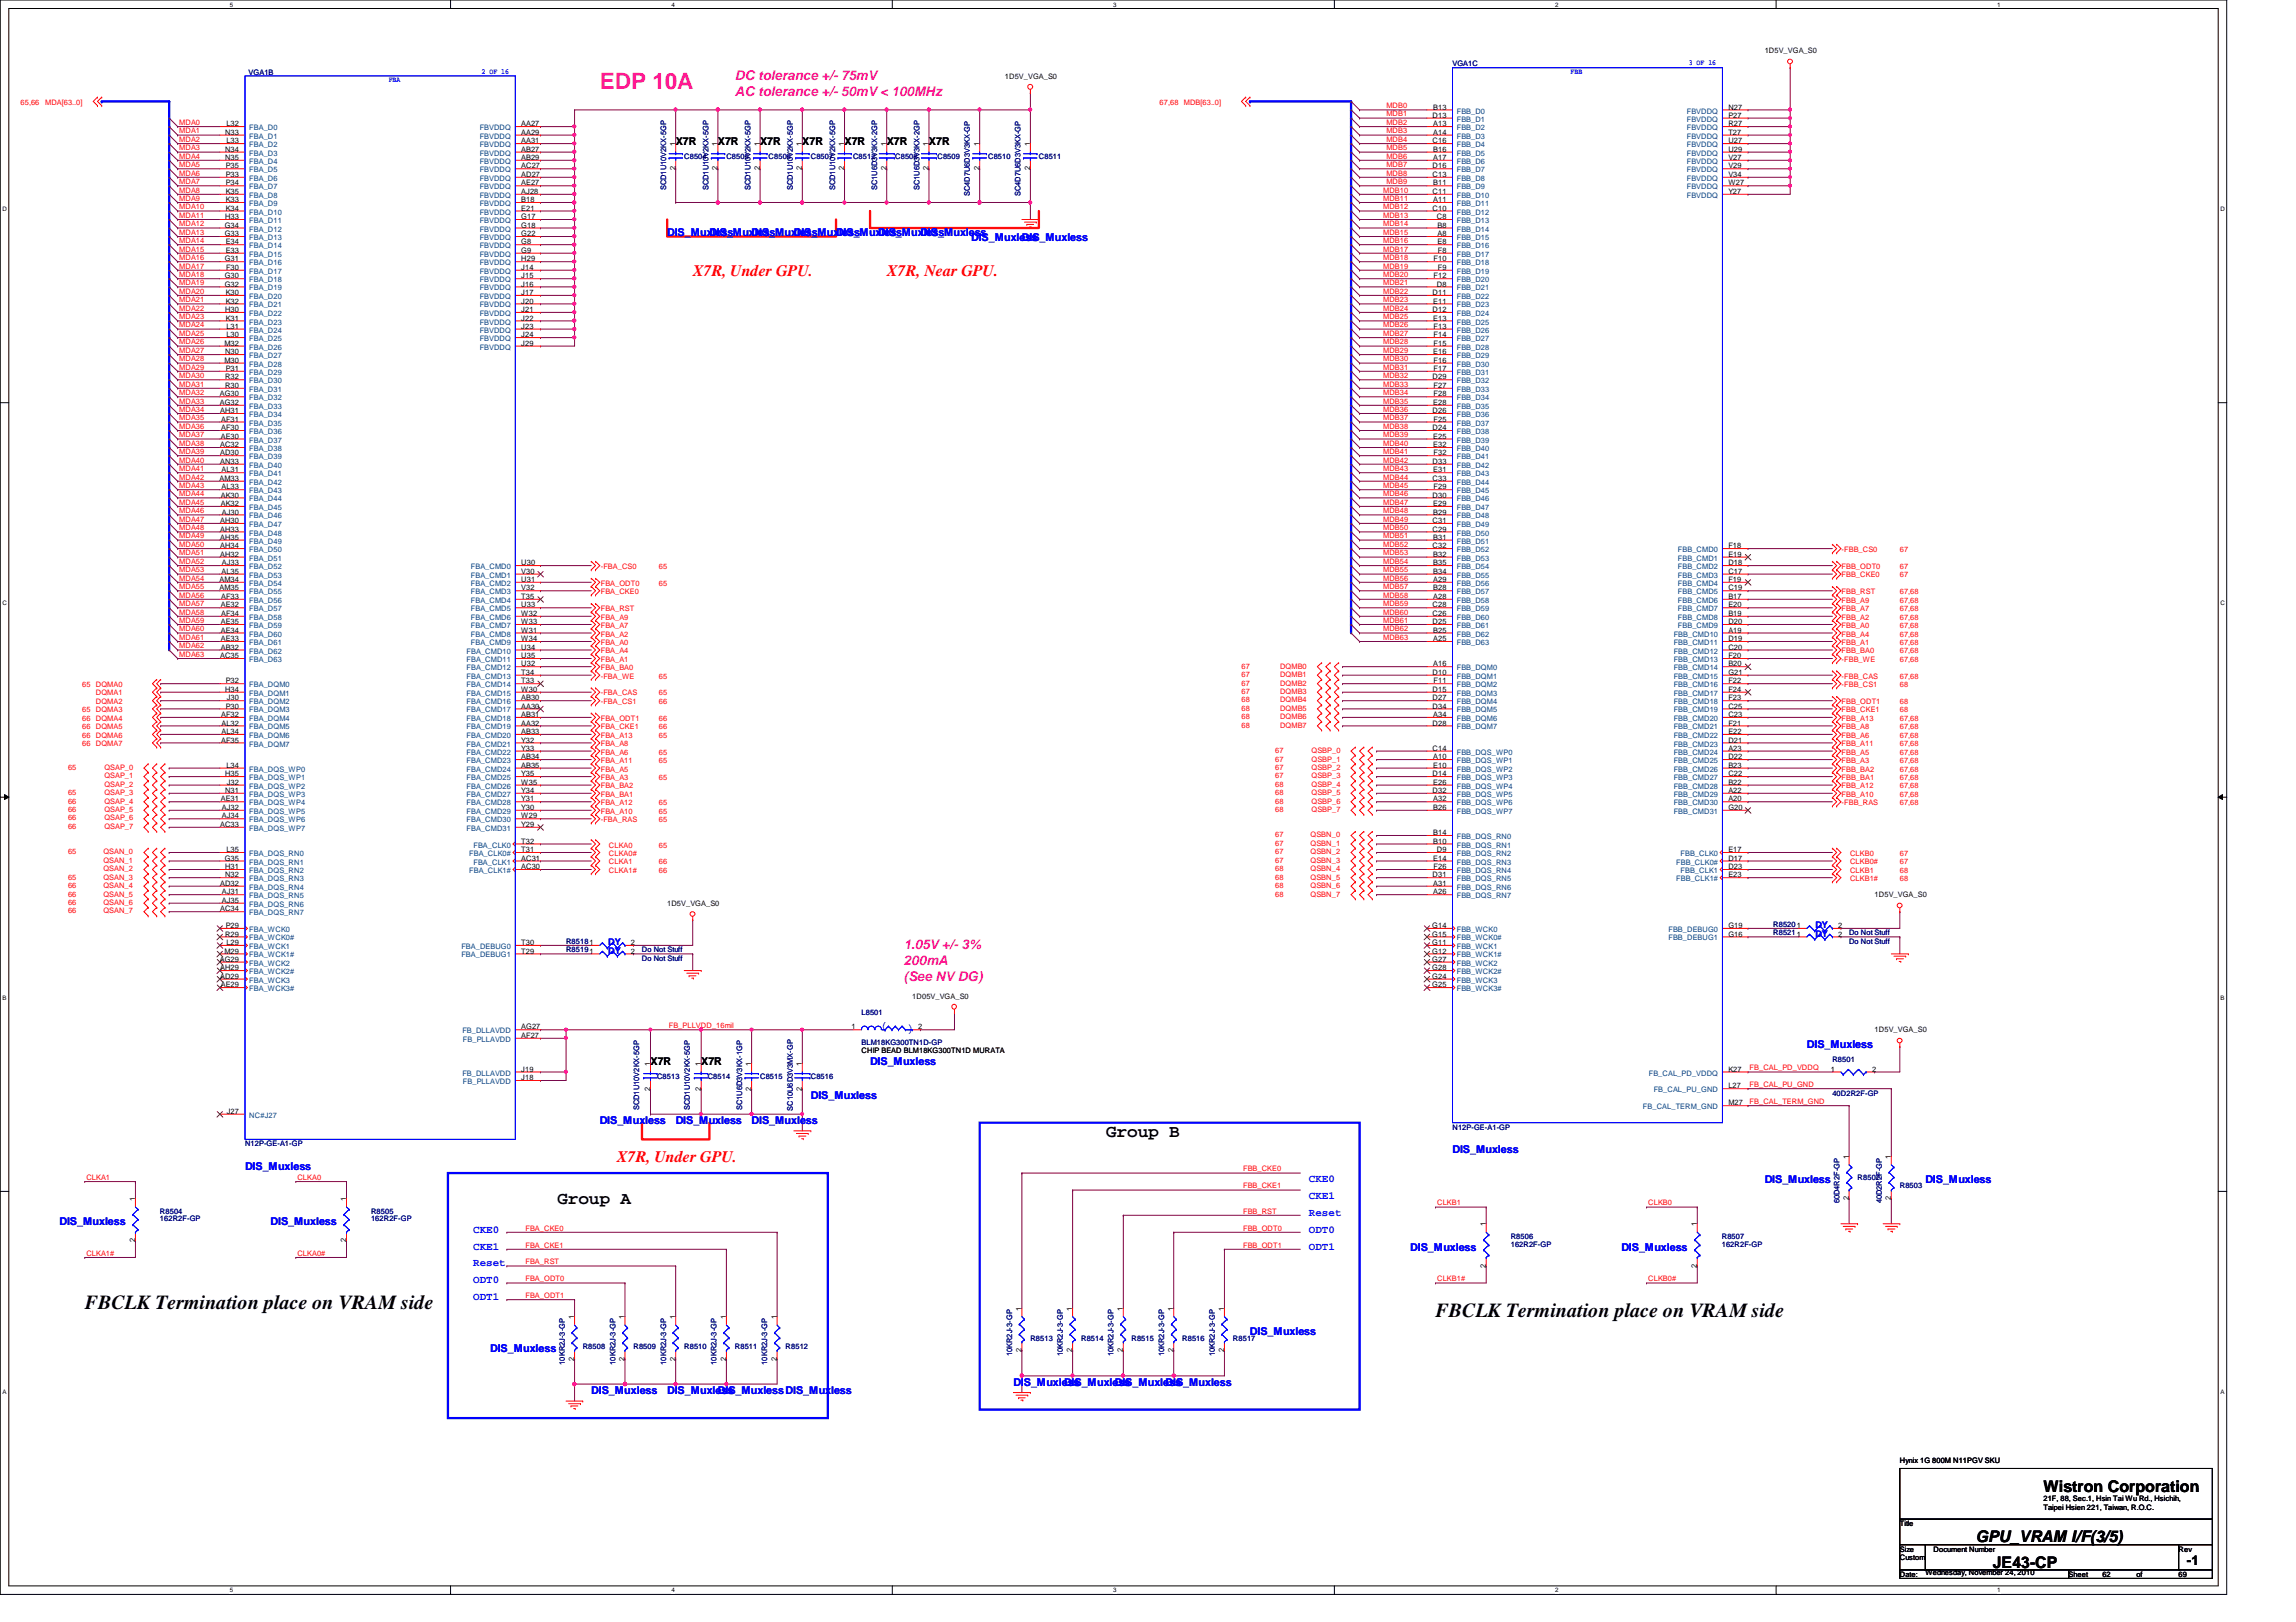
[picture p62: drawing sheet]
<svg xmlns="http://www.w3.org/2000/svg" width="297mm" height="210mm" viewBox="0 0 297 210" stroke-linecap="round" stroke-linejoin="round" font-family="sans-serif">
<defs><g id="words">
<text font-size="2.9" fill="#f0f" x="77.6" y="11.5">EDP 10A</text>
<g font-size="2.6">
<text x="11" y="169.4">FBCLK Termination place on VRAM side</text>
<text x="185.7" y="170.5">FBCLK Termination place on VRAM side</text>
</g>
<g font-size="2.3">
<text x="143.1" y="147.2">Group B</text>
<text x="72.1" y="155.9">Group A</text>
</g>
<g font-size="2.1" fill="#f00">
<text x="89.6" y="35.7">X7R, Under GPU.</text>
<text x="114.7" y="35.7">X7R, Near GPU.</text>
<text x="79.8" y="150.4">X7R, Under GPU.</text>
</g>
<g font-size="2.1">
<text x="264.4" y="193">Wistron Corporation</text>
<text x="255.6" y="199.6">GPU_VRAM I/F(3/5)</text>
<text x="257.8" y="202.9">JE43-CP</text>
</g>
<g font-size="1.7" fill="#f0f">
<text x="95.1" y="10.4">DC tolerance +/- 75mV</text>
<text x="95.1" y="12.4">AC tolerance +/- 50mV &lt; 100MHz</text>
<text x="116.9" y="122.9">1.05V +/- 3%</text>
<text x="116.9" y="124.9">200mA</text>
<text x="116.9" y="126.9">(See NV DG)</text>
</g>
<text font-size="1.7" x="282.9" y="202.6">-1</text>
<g font-size="1.4">
<text x="87.4" y="18.8">X7R</text>
<text x="92.9" y="18.8">X7R</text>
<text x="98.3" y="18.8">X7R</text>
<text x="103.8" y="18.8">X7R</text>
<text x="109.3" y="18.8">X7R</text>
<text x="114.7" y="18.8">X7R</text>
<text x="120.2" y="18.8">X7R</text>
<text x="84.2" y="137.8">X7R</text>
<text x="90.7" y="137.8">X7R</text>
</g>
<g font-size="1.4" fill="#00f">
<text x="86.3" y="30.5">DIS_Muxless</text>
<text x="91.8" y="30.5">DIS_Muxless</text>
<text x="97.2" y="30.5">DIS_Muxless</text>
<text x="102.7" y="30.5">DIS_Muxless</text>
<text x="108.2" y="30.5">DIS_Muxless</text>
<text x="113.6" y="30.5">DIS_Muxless</text>
<text x="119.1" y="30.5">DIS_Muxless</text>
<text x="125.6" y="31.2">DIS_Muxless</text>
<text x="132.2" y="31.2">DIS_Muxless</text>
<text x="112.6" y="137.8">DIS_Muxless</text>
<text x="114.2" y="133.1">(</text>
<text x="118" y="132.9" transform="rotate(180 118 132.9)">(</text>
<text x="233.8" y="135.7">DIS_Muxless</text>
<text x="104.9" y="142.2">DIS_Muxless</text>
<text x="77.6" y="145.5">DIS_Muxless</text>
<text x="87.4" y="145.5">DIS_Muxless</text>
<text x="97.2" y="145.5">DIS_Muxless</text>
<text x="187.9" y="149.2">DIS_Muxless</text>
<text x="31.7" y="151.4">DIS_Muxless</text>
<text x="169.3" y="153">CKE0</text>
<text x="169.3" y="155.2">CKE1</text>
<text x="228.3" y="153.1">DIS_Muxless</text>
<text x="249.1" y="153.1">DIS_Muxless</text>
<text x="7.7" y="158.6">DIS_Muxless</text>
<text x="35" y="158.6">DIS_Muxless</text>
<text x="61.2" y="159.5">CKE0</text>
<text x="61.2" y="161.7">CKE1</text>
<text x="169.3" y="157.4">Reset</text>
<text x="169.3" y="159.5">ODT0</text>
<text x="169.3" y="161.7">ODT1</text>
<text x="182.5" y="161.9">DIS_Muxless</text>
<text x="209.8" y="161.9">DIS_Muxless</text>
<text x="61.2" y="163.9">Reset</text>
<text x="61.2" y="166.1">ODT0</text>
<text x="61.2" y="168.3">ODT1</text>
<text x="161.7" y="172.8">DIS_Muxless</text>
<text x="63.4" y="175">DIS_Muxless</text>
<text x="131.1" y="179.4">DIS_Muxless</text>
<text x="137.7" y="179.4">DIS_Muxless</text>
<text x="144.2" y="179.4">DIS_Muxless</text>
<text x="150.8" y="179.4">DIS_Muxless</text>
<text x="76.5" y="180.4">DIS_Muxless</text>
<text x="86.3" y="180.4">DIS_Muxless</text>
<text x="92.9" y="180.4">DIS_MuxlessDIS_Muxless</text>
</g>
<g font-size="1.2" fill="#00f">
<text x="78.7" y="123.4">DY</text>
<text x="78.7" y="122.3">DY</text>
<text x="234.9" y="120.1">DY</text>
<text x="234.9" y="121.2">DY</text>
</g>
<g font-size="1" fill="#000080">
<text x="32.2" y="9.7">VGA1B</text>
<text x="187.9" y="8.6">VGA1C</text>
<text x="88.5" y="20.6">C8504</text>
<text x="94" y="20.6">C8505</text>
<text x="99.4" y="20.6">C8506</text>
<text x="104.9" y="20.6">C8507</text>
<text x="110.4" y="20.6">C8512</text>
<text x="115.8" y="20.6">C8508</text>
<text x="121.3" y="20.6">C8509</text>
<text x="127.8" y="20.6">C8510</text>
<text x="134.4" y="20.6">C8511</text>
<text x="86.2" y="24.6" transform="rotate(-90 86.2 24.6)">SCD1U10V2KX-5GP</text>
<text x="91.6" y="24.6" transform="rotate(-90 91.6 24.6)">SCD1U10V2KX-5GP</text>
<text x="97.1" y="24.6" transform="rotate(-90 97.1 24.6)">SCD1U10V2KX-5GP</text>
<text x="102.6" y="24.6" transform="rotate(-90 102.6 24.6)">SCD1U10V2KX-5GP</text>
<text x="108" y="24.6" transform="rotate(-90 108 24.6)">SCD1U10V2KX-5GP</text>
<text x="113.5" y="24.6" transform="rotate(-90 113.5 24.6)">SC1U6D3V3KX-2GP</text>
<text x="119" y="24.6" transform="rotate(-90 119 24.6)">SC1U6D3V3KX-2GP</text>
<text x="125.5" y="25.4" transform="rotate(-90 125.5 25.4)">SC4D7U6D3V3KX-GP</text>
<text x="132" y="25.4" transform="rotate(-90 132 25.4)">SC4D7U6D3V3KX-GP</text>
<text x="229.4" y="119.9">R85201</text>
<text x="73.2" y="123.2">R85191</text>
<text x="73.2" y="122.1">R85181</text>
<text x="83.1" y="124.3">Do Not Stuff</text>
<text x="83.1" y="123.2">Do Not Stuff</text>
<text x="229.4" y="121">R85211</text>
<text x="239.2" y="121">Do Not Stuff</text>
<text x="239.2" y="122.1">Do Not Stuff</text>
<text x="111.5" y="131.4">L8501</text>
<text x="111.5" y="135.3">BLM18KG300TN1D-GP</text>
<text x="237.1" y="137.4">R8501</text>
<text x="82.7" y="143.6" transform="rotate(-90 82.7 143.6)">SCD1U10V2KX-5GP</text>
<text x="85" y="139.6">C8513</text>
<text x="89.2" y="143.6" transform="rotate(-90 89.2 143.6)">SCD1U10V2KX-5GP</text>
<text x="91.6" y="139.6">C8514</text>
<text x="96" y="143.6" transform="rotate(-90 96 143.6)">SC1U6D3V3KX-1GP</text>
<text x="98.3" y="139.6">C8515</text>
<text x="102.6" y="143.7" transform="rotate(-90 102.6 143.7)">SC10U6D3V3MX-GP</text>
<text x="104.9" y="139.6">C8516</text>
<text x="237.1" y="141.8">40D2R2F-GP</text>
<text x="31.7" y="148.3">N12P-GE-A1-GP</text>
<text x="187.9" y="146.2">N12P-GE-A1-GP</text>
<text x="238" y="155.7" transform="rotate(-90 238 155.7)">60D4R2F-GP</text>
<text x="240.3" y="152.7">R8502</text>
<text x="243.5" y="155.7" transform="rotate(-90 243.5 155.7)">40D2R2F-GP</text>
<text x="245.8" y="153.8">R8503</text>
<text x="20.7" y="157.1">R8504</text>
<text x="20.7" y="158.1">162R2F-GP</text>
<text x="48" y="157.1">R8505</text>
<text x="48" y="158.1">162R2F-GP</text>
<text x="195.4" y="160.4">R8506</text>
<text x="195.4" y="161.3">162R2F-GP</text>
<text x="222.8" y="160.4">R8507</text>
<text x="222.8" y="161.3">162R2F-GP</text>
<text x="133.3" y="173.5">R8513</text>
<text x="139.9" y="173.5">R8514</text>
<text x="146.4" y="173.5">R8515</text>
<text x="152.9" y="173.5">R8516</text>
<text x="159.5" y="173.5">R8517</text>
<text x="73.1" y="176.6" transform="rotate(-90 73.1 176.6)">10KR2J-3-GP</text>
<text x="75.4" y="174.5">R8508</text>
<text x="79.6" y="176.6" transform="rotate(-90 79.6 176.6)">10KR2J-3-GP</text>
<text x="82" y="174.5">R8509</text>
<text x="86.2" y="176.6" transform="rotate(-90 86.2 176.6)">10KR2J-3-GP</text>
<text x="88.5" y="174.5">R8510</text>
<text x="92.7" y="176.6" transform="rotate(-90 92.7 176.6)">10KR2J-3-GP</text>
<text x="95.1" y="174.5">R8511</text>
<text x="99.3" y="176.6" transform="rotate(-90 99.3 176.6)">10KR2J-3-GP</text>
<text x="101.6" y="174.5">R8512</text>
<text x="130.9" y="175.5" transform="rotate(-90 130.9 175.5)">10KR2J-3-GP</text>
<text x="137.5" y="175.5" transform="rotate(-90 137.5 175.5)">10KR2J-3-GP</text>
<text x="144.1" y="175.5" transform="rotate(-90 144.1 175.5)">10KR2J-3-GP</text>
<text x="150.6" y="175.5" transform="rotate(-90 150.6 175.5)">10KR2J-3-GP</text>
<text x="157.2" y="175.5" transform="rotate(-90 157.2 175.5)">10KR2J-3-GP</text>
</g>
<g font-size="1" fill="#00f">
<text x="50.3" y="10.6">FBA</text>
<text x="62.3" y="9.6">2 OF 16</text>
<text x="203.2" y="9.6">FBB</text>
<text x="218.5" y="8.5">3 OF 16</text>
</g>
<g font-size="1">
<text x="130" y="10.2">1D5V_VGA_S0</text>
<text x="228.3" y="6.9">1D5V_VGA_S0</text>
<text x="29.1" y="17.4">N33</text>
<text x="29.3" y="16.3">L32</text>
<text x="67.4" y="17.4">AA29</text>
<text x="67.4" y="16.3">AA27</text>
<text x="185.3" y="15.2">D13</text>
<text x="185.4" y="17.4">A14</text>
<text x="185.4" y="16.3">A13</text>
<text x="185.4" y="14.2">B13</text>
<text x="223.6" y="17.4">T27</text>
<text x="223.6" y="16.3">R27</text>
<text x="223.6" y="15.2">P27</text>
<text x="223.6" y="14.2">N27</text>
<text x="29.1" y="20.7">N35</text>
<text x="29.1" y="19.6">N34</text>
<text x="29.2" y="22.9">P33</text>
<text x="29.2" y="21.8">P35</text>
<text x="29.3" y="18.5">L33</text>
<text x="67.4" y="22.9">AD27</text>
<text x="67.4" y="21.8">AC27</text>
<text x="67.4" y="20.7">AB29</text>
<text x="67.4" y="19.6">AB27</text>
<text x="67.4" y="18.5">AA31</text>
<text x="87.4" y="22.1" transform="rotate(-90 87.4 22.1)">2</text>
<text x="87.4" y="18.9" transform="rotate(-90 87.4 18.9)">1</text>
<text x="92.8" y="22.1" transform="rotate(-90 92.8 22.1)">2</text>
<text x="92.8" y="18.9" transform="rotate(-90 92.8 18.9)">1</text>
<text x="98.3" y="22.1" transform="rotate(-90 98.3 22.1)">2</text>
<text x="98.3" y="18.9" transform="rotate(-90 98.3 18.9)">1</text>
<text x="103.8" y="22.1" transform="rotate(-90 103.8 22.1)">2</text>
<text x="103.8" y="18.9" transform="rotate(-90 103.8 18.9)">1</text>
<text x="109.2" y="22.1" transform="rotate(-90 109.2 22.1)">2</text>
<text x="109.2" y="18.9" transform="rotate(-90 109.2 18.9)">1</text>
<text x="114.7" y="22.1" transform="rotate(-90 114.7 22.1)">2</text>
<text x="114.7" y="18.9" transform="rotate(-90 114.7 18.9)">1</text>
<text x="120.1" y="22.1" transform="rotate(-90 120.1 22.1)">2</text>
<text x="120.1" y="18.9" transform="rotate(-90 120.1 18.9)">1</text>
<text x="126.7" y="22.1" transform="rotate(-90 126.7 22.1)">2</text>
<text x="126.7" y="18.9" transform="rotate(-90 126.7 18.9)">1</text>
<text x="133.3" y="22.1" transform="rotate(-90 133.3 22.1)">2</text>
<text x="133.3" y="18.9" transform="rotate(-90 133.3 18.9)">1</text>
<text x="185.3" y="22.9">C13</text>
<text x="185.3" y="21.8">D16</text>
<text x="185.3" y="18.5">C16</text>
<text x="185.4" y="20.7">A17</text>
<text x="185.4" y="19.6">B16</text>
<text x="223.6" y="22.9">V34</text>
<text x="223.6" y="21.8">V29</text>
<text x="223.6" y="20.7">V27</text>
<text x="223.6" y="19.6">U29</text>
<text x="223.6" y="18.5">U27</text>
<text x="29.1" y="29.5">G34</text>
<text x="29.1" y="28.4">H33</text>
<text x="29.2" y="27.3">K34</text>
<text x="29.2" y="26.2">K33</text>
<text x="29.2" y="25.1">K35</text>
<text x="29.2" y="24">P34</text>
<text x="67.4" y="29.5">G18</text>
<text x="67.4" y="28.4">G17</text>
<text x="67.4" y="27.3">E21</text>
<text x="67.4" y="26.2">B18</text>
<text x="67.4" y="25.1">AJ28</text>
<text x="67.4" y="24">AE27</text>
<text x="185.3" y="27.3">C10</text>
<text x="185.3" y="25.1">C11</text>
<text x="185.4" y="26.2">A11</text>
<text x="185.4" y="24">B11</text>
<text x="185.9" y="28.4">C8</text>
<text x="186" y="29.5">B8</text>
<text x="223.6" y="25.1">Y27</text>
<text x="223.6" y="24">W27</text>
<text x="29.1" y="33.8">G31</text>
<text x="29.1" y="30.6">G33</text>
<text x="29.2" y="32.7">E33</text>
<text x="29.2" y="31.6">E34</text>
<text x="29.2" y="34.9">F30</text>
<text x="67.4" y="34.9">J14</text>
<text x="67.4" y="33.8">H29</text>
<text x="67.4" y="32.7">G9</text>
<text x="67.4" y="31.6">G8</text>
<text x="67.4" y="30.6">G22</text>
<text x="185.5" y="33.8">F10</text>
<text x="186" y="31.6">E8</text>
<text x="186" y="30.6">A8</text>
<text x="186" y="34.9">F9</text>
<text x="186" y="32.7">F8</text>
<text x="29.1" y="37.1">G32</text>
<text x="29.1" y="36">G30</text>
<text x="29.1" y="40.4">H30</text>
<text x="29.2" y="41.5">K31</text>
<text x="29.2" y="39.3">K32</text>
<text x="29.2" y="38.2">K30</text>
<text x="67.4" y="41.5">J22</text>
<text x="67.4" y="40.4">J21</text>
<text x="67.4" y="39.3">J20</text>
<text x="67.4" y="38.2">J17</text>
<text x="67.4" y="37.1">J16</text>
<text x="67.4" y="36">J15</text>
<text x="185.3" y="40.4">D12</text>
<text x="185.3" y="38.2">D11</text>
<text x="185.4" y="41.5">E13</text>
<text x="185.4" y="39.3">E11</text>
<text x="185.5" y="36">F12</text>
<text x="185.9" y="37.1">D8</text>
<text x="29" y="46.9">M30</text>
<text x="29" y="44.7">M32</text>
<text x="29.1" y="45.8">N30</text>
<text x="29.3" y="43.6">L30</text>
<text x="29.3" y="42.5">L31</text>
<text x="67.4" y="44.7">J29</text>
<text x="67.4" y="43.6">J24</text>
<text x="67.4" y="42.5">J23</text>
<text x="185.4" y="45.8">E16</text>
<text x="185.5" y="46.9">F16</text>
<text x="185.5" y="44.7">F15</text>
<text x="185.5" y="43.6">F14</text>
<text x="185.5" y="42.5">F13</text>
<text x="28.4" y="52.4">AG32</text>
<text x="28.4" y="51.3">AG30</text>
<text x="28.5" y="53.5">AH31</text>
<text x="29.1" y="50.2">R30</text>
<text x="29.1" y="49.1">R32</text>
<text x="29.2" y="48">P31</text>
<text x="185.3" y="53.5">D26</text>
<text x="185.3" y="49.1">D29</text>
<text x="185.4" y="52.4">E28</text>
<text x="185.5" y="51.3">F28</text>
<text x="185.5" y="50.2">F27</text>
<text x="185.5" y="48">F17</text>
<text x="28.5" y="58.9">AD30</text>
<text x="28.5" y="57.9">AC32</text>
<text x="28.6" y="56.8">AE30</text>
<text x="28.6" y="55.7">AF30</text>
<text x="28.6" y="54.6">AF31</text>
<text x="185.3" y="55.7">D24</text>
<text x="185.4" y="57.9">E32</text>
<text x="185.4" y="56.8">E25</text>
<text x="185.5" y="58.9">F32</text>
<text x="185.5" y="54.6">F25</text>
<text x="28.4" y="62.2">AM33</text>
<text x="28.5" y="60">AN33</text>
<text x="28.6" y="65.5">AK32</text>
<text x="28.6" y="64.4">AK30</text>
<text x="28.7" y="63.3">AL33</text>
<text x="28.7" y="61.1">AL31</text>
<text x="185.3" y="64.4">D30</text>
<text x="185.3" y="62.2">C33</text>
<text x="185.3" y="60">D33</text>
<text x="185.4" y="65.5">E29</text>
<text x="185.4" y="61.1">E31</text>
<text x="185.5" y="63.3">F29</text>
<text x="28.5" y="71">AH34</text>
<text x="28.5" y="69.8">AH35</text>
<text x="28.5" y="68.8">AH33</text>
<text x="28.5" y="67.7">AH30</text>
<text x="28.7" y="66.6">AJ30</text>
<text x="185.3" y="71">C32</text>
<text x="185.3" y="68.8">C29</text>
<text x="185.3" y="67.7">C31</text>
<text x="185.4" y="69.8">B31</text>
<text x="185.4" y="66.6">B29</text>
<text x="223.6" y="71">F18</text>
<text x="28.4" y="76.4">AM35</text>
<text x="28.4" y="75.3">AM34</text>
<text x="28.5" y="72.1">AH32</text>
<text x="28.6" y="77.5">AF33</text>
<text x="28.7" y="74.3">AL35</text>
<text x="28.7" y="73.2">AJ33</text>
<text x="67.4" y="73.2">U30</text>
<text x="67.4" y="74.3">V30</text>
<text x="67.4" y="77.5">T35</text>
<text x="67.4" y="75.3">U31</text>
<text x="67.4" y="76.4">V32</text>
<text x="185.4" y="77.5">A28</text>
<text x="185.4" y="76.4">B28</text>
<text x="185.4" y="75.3">A29</text>
<text x="185.4" y="74.3">B34</text>
<text x="185.4" y="73.2">B35</text>
<text x="185.4" y="72.1">B32</text>
<text x="223.6" y="77.5">B17</text>
<text x="223.6" y="76.4">C19</text>
<text x="223.6" y="75.3">F19</text>
<text x="223.6" y="74.3">C17</text>
<text x="223.6" y="73.2">D18</text>
<text x="223.6" y="72.1">E19</text>
<text x="28.6" y="83">AE33</text>
<text x="28.6" y="81.9">AE34</text>
<text x="28.6" y="80.8">AE35</text>
<text x="28.6" y="78.6">AE32</text>
<text x="28.6" y="79.7">AF34</text>
<text x="67.4" y="78.6">U33</text>
<text x="67.4" y="83">W34</text>
<text x="67.4" y="79.7">W32</text>
<text x="67.4" y="80.8">W33</text>
<text x="67.4" y="81.9">W31</text>
<text x="185.3" y="80.8">D25</text>
<text x="185.3" y="79.7">C26</text>
<text x="185.3" y="78.6">C28</text>
<text x="185.4" y="83">A25</text>
<text x="185.4" y="81.9">B25</text>
<text x="223.6" y="80.8">D20</text>
<text x="223.6" y="79.7">B19</text>
<text x="223.6" y="78.6">E20</text>
<text x="223.6" y="83">D19</text>
<text x="223.6" y="81.9">A19</text>
<text x="28.5" y="85.2">AC35</text>
<text x="28.6" y="84.1">AB32</text>
<text x="29.1" y="89.5">H34</text>
<text x="29.2" y="88.4">P32</text>
<text x="67.4" y="88.4">T33</text>
<text x="67.4" y="85.2">U35</text>
<text x="67.4" y="84.1">U34</text>
<text x="67.4" y="86.2">U32</text>
<text x="67.4" y="87.3">T34</text>
<text x="67.4" y="89.5">W30</text>
<text x="185.3" y="89.5">D15</text>
<text x="185.3" y="87.3">D10</text>
<text x="185.4" y="86.2">A16</text>
<text x="185.5" y="88.4">F11</text>
<text x="223.6" y="89.5">F24</text>
<text x="223.6" y="88.4">F22</text>
<text x="223.6" y="87.3">G21</text>
<text x="223.6" y="86.2">B20</text>
<text x="223.6" y="85.2">F20</text>
<text x="223.6" y="84.1">C20</text>
<text x="28.6" y="92.8">AF32</text>
<text x="28.7" y="95">AL34</text>
<text x="28.7" y="93.9">AL32</text>
<text x="29.2" y="91.7">P30</text>
<text x="29.3" y="90.6">J30</text>
<text x="67.4" y="95">AB33</text>
<text x="67.4" y="90.6">AB30</text>
<text x="67.4" y="93.9">AA32</text>
<text x="67.4" y="91.7">AA30</text>
<text x="67.4" y="92.8">AB31</text>
<text x="185.3" y="93.9">D28</text>
<text x="185.3" y="91.7">D34</text>
<text x="185.3" y="90.6">D27</text>
<text x="185.4" y="92.8">A34</text>
<text x="223.6" y="95">E22</text>
<text x="223.6" y="93.9">F21</text>
<text x="223.6" y="92.8">C23</text>
<text x="223.6" y="91.7">C25</text>
<text x="223.6" y="90.6">F23</text>
<text x="28.6" y="96.1">AF35</text>
<text x="29.1" y="100.5">H35</text>
<text x="29.3" y="99.4">L34</text>
<text x="29.3" y="101.6">J32</text>
<text x="67.4" y="100.5">Y35</text>
<text x="67.4" y="97.2">Y33</text>
<text x="67.4" y="101.6">W35</text>
<text x="67.4" y="98.3">AB34</text>
<text x="67.4" y="99.4">AB35</text>
<text x="67.4" y="96.1">Y32</text>
<text x="185.3" y="100.5">D14</text>
<text x="185.3" y="97.2">C14</text>
<text x="185.4" y="101.6">E26</text>
<text x="185.4" y="99.4">E10</text>
<text x="185.4" y="98.3">A10</text>
<text x="223.6" y="101.6">B22</text>
<text x="223.6" y="100.5">C22</text>
<text x="223.6" y="99.4">B23</text>
<text x="223.6" y="98.3">D22</text>
<text x="223.6" y="97.2">A23</text>
<text x="223.6" y="96.1">D21</text>
<text x="28.5" y="107">AC33</text>
<text x="28.6" y="103.7">AE31</text>
<text x="28.7" y="105.9">AJ34</text>
<text x="28.7" y="104.8">AJ32</text>
<text x="29.1" y="102.6">N31</text>
<text x="67.4" y="105.9">W29</text>
<text x="67.4" y="103.7">Y31</text>
<text x="67.4" y="102.6">Y34</text>
<text x="67.4" y="104.8">Y30</text>
<text x="67.4" y="107">Y29</text>
<text x="185.3" y="102.6">D32</text>
<text x="185.4" y="104.8">B26</text>
<text x="185.4" y="103.7">A32</text>
<text x="223.6" y="103.7">A20</text>
<text x="223.6" y="102.6">A22</text>
<text x="223.6" y="104.8">G20</text>
<text x="29.1" y="111.4">G35</text>
<text x="29.1" y="113.5">N32</text>
<text x="29.1" y="112.5">H31</text>
<text x="29.3" y="110.3">L35</text>
<text x="67.4" y="112.5">AC30</text>
<text x="67.4" y="111.4">AC31</text>
<text x="67.4" y="110.3">T31</text>
<text x="67.4" y="109.2">T32</text>
<text x="185.3" y="113.5">D31</text>
<text x="185.4" y="111.4">E14</text>
<text x="185.4" y="109.2">B10</text>
<text x="185.4" y="108.1">B14</text>
<text x="185.5" y="112.5">F26</text>
<text x="185.9" y="110.3">D9</text>
<text x="223.6" y="113.5">E23</text>
<text x="223.6" y="112.5">D23</text>
<text x="223.6" y="111.4">D17</text>
<text x="223.6" y="110.3">E17</text>
<text x="28.5" y="117.9">AC34</text>
<text x="28.5" y="114.6">AD32</text>
<text x="28.7" y="116.8">AJ35</text>
<text x="28.7" y="115.7">AJ31</text>
<text x="86.3" y="117.2">1D5V_VGA_S0</text>
<text x="185.4" y="115.7">A26</text>
<text x="185.4" y="114.6">A31</text>
<text x="242.5" y="116.1">1D5V_VGA_S0</text>
<text x="28.4" y="124.5">AG29</text>
<text x="28.5" y="125.6">AH29</text>
<text x="29" y="123.4">M29</text>
<text x="29.1" y="121.2">R29</text>
<text x="29.2" y="120.1">P29</text>
<text x="29.3" y="122.3">L29</text>
<text x="67.4" y="122.3">T30</text>
<text x="67.4" y="123.4">T29</text>
<text x="81.6" y="123.4">2</text>
<text x="81.6" y="122.3">2</text>
<text x="185.3" y="125.6">G28</text>
<text x="185.3" y="124.5">G27</text>
<text x="185.3" y="123.4">G12</text>
<text x="185.3" y="122.3">G11</text>
<text x="185.3" y="121.2">G15</text>
<text x="185.3" y="120.1">G14</text>
<text x="223.6" y="120.1">G19</text>
<text x="223.6" y="121.2">G16</text>
<text x="237.8" y="120.1">2</text>
<text x="237.8" y="121.2">2</text>
<text x="28.5" y="126.7">AD29</text>
<text x="28.6" y="127.8">AE29</text>
<text x="118" y="129.2">1D05V_VGA_S0</text>
<text x="185.3" y="127.8">G25</text>
<text x="185.3" y="126.7">G24</text>
<text x="67.4" y="134.3">AF27</text>
<text x="67.4" y="133.2">AG27</text>
<text x="84.1" y="138" transform="rotate(-90 84.1 138)">1</text>
<text x="90.7" y="138" transform="rotate(-90 90.7 138)">1</text>
<text x="97.2" y="138" transform="rotate(-90 97.2 138)">1</text>
<text x="103.8" y="138" transform="rotate(-90 103.8 138)">1</text>
<text x="110.1" y="133.2">1</text>
<text x="111.5" y="136.3">CHIP BEAD BLM18KG300TN1D MURATA</text>
<text x="118.8" y="133.2">2</text>
<text x="242.5" y="133.6">1D5V_VGA_S0</text>
<text x="67.4" y="138.7">J19</text>
<text x="67.4" y="139.8">J18</text>
<text x="84.1" y="141.1" transform="rotate(-90 84.1 141.1)">2</text>
<text x="90.7" y="141.1" transform="rotate(-90 90.7 141.1)">2</text>
<text x="97.2" y="141.1" transform="rotate(-90 97.2 141.1)">2</text>
<text x="103.8" y="141.1" transform="rotate(-90 103.8 141.1)">2</text>
<text x="223.6" y="143">M27</text>
<text x="223.6" y="140.8">L27</text>
<text x="223.6" y="138.7">K27</text>
<text x="236.9" y="138.7">1</text>
<text x="242.2" y="138.7">2</text>
<text x="29.3" y="144.1">J27</text>
<text x="239.2" y="150" transform="rotate(-90 239.2 150)">1</text>
<text x="244.6" y="150" transform="rotate(-90 244.6 150)">1</text>
<text x="17.5" y="155.4" transform="rotate(-90 17.5 155.4)">1</text>
<text x="44.8" y="155.4" transform="rotate(-90 44.8 155.4)">1</text>
<text x="239.2" y="155.3" transform="rotate(-90 239.2 155.3)">2</text>
<text x="244.6" y="155.3" transform="rotate(-90 244.6 155.3)">2</text>
<text x="17.5" y="160.8" transform="rotate(-90 17.5 160.8)">2</text>
<text x="44.8" y="160.8" transform="rotate(-90 44.8 160.8)">2</text>
<text x="192.2" y="158.7" transform="rotate(-90 192.2 158.7)">1</text>
<text x="219.5" y="158.7" transform="rotate(-90 219.5 158.7)">1</text>
<text x="192.2" y="164" transform="rotate(-90 192.2 164)">2</text>
<text x="219.5" y="164" transform="rotate(-90 219.5 164)">2</text>
<text x="74.3" y="170.7" transform="rotate(-90 74.3 170.7)">1</text>
<text x="80.8" y="170.7" transform="rotate(-90 80.8 170.7)">1</text>
<text x="87.4" y="170.7" transform="rotate(-90 87.4 170.7)">1</text>
<text x="93.9" y="170.7" transform="rotate(-90 93.9 170.7)">1</text>
<text x="100.5" y="170.7" transform="rotate(-90 100.5 170.7)">1</text>
<text x="132.2" y="169.6" transform="rotate(-90 132.2 169.6)">1</text>
<text x="138.7" y="169.6" transform="rotate(-90 138.7 169.6)">1</text>
<text x="145.3" y="169.6" transform="rotate(-90 145.3 169.6)">1</text>
<text x="151.8" y="169.6" transform="rotate(-90 151.8 169.6)">1</text>
<text x="158.4" y="169.6" transform="rotate(-90 158.4 169.6)">1</text>
<text x="74.3" y="176.1" transform="rotate(-90 74.3 176.1)">2</text>
<text x="80.8" y="176.1" transform="rotate(-90 80.8 176.1)">2</text>
<text x="87.4" y="176.1" transform="rotate(-90 87.4 176.1)">2</text>
<text x="93.9" y="176.1" transform="rotate(-90 93.9 176.1)">2</text>
<text x="100.5" y="176.1" transform="rotate(-90 100.5 176.1)">2</text>
<text x="132.2" y="175" transform="rotate(-90 132.2 175)">2</text>
<text x="138.7" y="175" transform="rotate(-90 138.7 175)">2</text>
<text x="145.3" y="175" transform="rotate(-90 145.3 175)">2</text>
<text x="151.8" y="175" transform="rotate(-90 151.8 175)">2</text>
<text x="158.4" y="175" transform="rotate(-90 158.4 175)">2</text>
<text x="245.8" y="189.3">Hynix 1G 800M N11PGV SKU</text>
<text x="245.8" y="197.5">Title</text>
<text x="264.4" y="194.2">21F, 88, Sec.1, Hsin Tai Wu Rd., Hsichih,</text>
<text x="264.4" y="195.4">Taipei Hsien 221, Taiwan, R.O.C.</text>
<text x="245.8" y="200.8">Size</text>
<text x="245.8" y="201.8">Custom</text>
<text x="249.1" y="203.8">Wednesday, November 24, 2010</text>
<text x="250.1" y="200.8">Document Number</text>
<text x="281.9" y="200.8">Rev</text>
<text x="245.8" y="204">Date:</text>
<text x="267.6" y="204">Sheet</text>
<text x="272" y="204">62</text>
<text x="276.4" y="204">of</text>
<text x="281.9" y="204">69</text>
</g>
<g font-size="1" fill="#f00">
<text x="2.7" y="13.5">65,66</text>
<text x="5.8" y="13.5">MDA[63..0]</text>
<text x="23.2" y="16.2">MDA0</text>
<text x="23.2" y="17.3">MDA1</text>
<text x="150" y="13.5">67,68</text>
<text x="153.2" y="13.5">MDB[63..0]</text>
<text x="179.4" y="15.1">MDB1</text>
<text x="179.4" y="17.3">MDB3</text>
<text x="179.4" y="16.2">MDB2</text>
<text x="179.4" y="14">MDB0</text>
<text x="23.2" y="20.5">MDA4</text>
<text x="23.2" y="21.6">MDA5</text>
<text x="23.2" y="18.4">MDA2</text>
<text x="23.2" y="19.5">MDA3</text>
<text x="23.2" y="23.8">MDA7</text>
<text x="23.2" y="22.7">MDA6</text>
<text x="179.4" y="21.6">MDB7</text>
<text x="179.4" y="19.5">MDB5</text>
<text x="179.4" y="18.4">MDB4</text>
<text x="179.4" y="20.5">MDB6</text>
<text x="179.4" y="23.8">MDB9</text>
<text x="179.4" y="22.7">MDB8</text>
<text x="23.2" y="24.9">MDA8</text>
<text x="23.2" y="27.1">MDA10</text>
<text x="23.2" y="28.2">MDA11</text>
<text x="23.2" y="29.3">MDA12</text>
<text x="23.2" y="26">MDA9</text>
<text x="178.9" y="26">MDB11</text>
<text x="178.9" y="29.3">MDB14</text>
<text x="178.9" y="28.2">MDB13</text>
<text x="178.9" y="24.9">MDB10</text>
<text x="178.9" y="27.1">MDB12</text>
<text x="23.2" y="34.8">MDA17</text>
<text x="23.2" y="30.4">MDA13</text>
<text x="23.2" y="31.5">MDA14</text>
<text x="23.2" y="32.6">MDA15</text>
<text x="23.2" y="33.7">MDA16</text>
<text x="23.2" y="35.9">MDA18</text>
<text x="178.9" y="31.5">MDB16</text>
<text x="178.9" y="33.7">MDB18</text>
<text x="178.9" y="30.4">MDB15</text>
<text x="178.9" y="35.9">MDB20</text>
<text x="178.9" y="34.8">MDB19</text>
<text x="178.9" y="32.6">MDB17</text>
<text x="23.2" y="41.3">MDA23</text>
<text x="23.2" y="36.9">MDA19</text>
<text x="23.2" y="38">MDA20</text>
<text x="23.2" y="39.1">MDA21</text>
<text x="23.2" y="40.2">MDA22</text>
<text x="178.9" y="40.2">MDB24</text>
<text x="178.9" y="38">MDB22</text>
<text x="178.9" y="36.9">MDB21</text>
<text x="178.9" y="41.3">MDB25</text>
<text x="178.9" y="39.1">MDB23</text>
<text x="23.2" y="46.8">MDA28</text>
<text x="23.2" y="42.4">MDA24</text>
<text x="23.2" y="43.5">MDA25</text>
<text x="23.2" y="47.8">MDA29</text>
<text x="23.2" y="44.6">MDA26</text>
<text x="23.2" y="45.7">MDA27</text>
<text x="178.9" y="46.8">MDB30</text>
<text x="178.9" y="42.4">MDB26</text>
<text x="178.9" y="43.5">MDB27</text>
<text x="178.9" y="44.6">MDB28</text>
<text x="178.9" y="45.7">MDB29</text>
<text x="178.9" y="47.8">MDB31</text>
<text x="23.2" y="48.9">MDA30</text>
<text x="23.2" y="50">MDA31</text>
<text x="23.2" y="53.3">MDA34</text>
<text x="23.2" y="51.1">MDA32</text>
<text x="23.2" y="52.2">MDA33</text>
<text x="178.9" y="53.3">MDB36</text>
<text x="178.9" y="48.9">MDB32</text>
<text x="178.9" y="50">MDB33</text>
<text x="178.9" y="51.1">MDB34</text>
<text x="178.9" y="52.2">MDB35</text>
<text x="23.2" y="54.4">MDA35</text>
<text x="23.2" y="58.8">MDA39</text>
<text x="23.2" y="55.5">MDA36</text>
<text x="23.2" y="56.6">MDA37</text>
<text x="23.2" y="57.7">MDA38</text>
<text x="23.2" y="59.9">MDA40</text>
<text x="178.9" y="57.7">MDB40</text>
<text x="178.9" y="58.8">MDB41</text>
<text x="178.9" y="55.5">MDB38</text>
<text x="178.9" y="54.4">MDB37</text>
<text x="178.9" y="56.6">MDB39</text>
<text x="178.9" y="59.9">MDB42</text>
<text x="23.2" y="63.2">MDA43</text>
<text x="23.2" y="64.2">MDA44</text>
<text x="23.2" y="61">MDA41</text>
<text x="23.2" y="62.1">MDA42</text>
<text x="23.2" y="65.3">MDA45</text>
<text x="178.9" y="65.3">MDB47</text>
<text x="178.9" y="64.2">MDB46</text>
<text x="178.9" y="63.2">MDB45</text>
<text x="178.9" y="61">MDB43</text>
<text x="178.9" y="62.1">MDB44</text>
<text x="23.2" y="69.7">MDA49</text>
<text x="23.2" y="70.8">MDA50</text>
<text x="23.2" y="66.4">MDA46</text>
<text x="23.2" y="67.5">MDA47</text>
<text x="23.2" y="71.9">MDA51</text>
<text x="23.2" y="68.6">MDA48</text>
<text x="178.9" y="68.6">MDB50</text>
<text x="178.9" y="71.9">MDB53</text>
<text x="178.9" y="70.8">MDB52</text>
<text x="178.9" y="67.5">MDB49</text>
<text x="178.9" y="69.7">MDB51</text>
<text x="178.9" y="66.4">MDB48</text>
<text x="238.2" y="71.5">-FBB_CS0</text>
<text x="245.8" y="71.5">67</text>
<text x="23.2" y="73">MDA52</text>
<text x="23.2" y="74.1">MDA53</text>
<text x="23.2" y="75.1">MDA54</text>
<text x="23.2" y="76.2">MDA55</text>
<text x="23.2" y="77.3">MDA56</text>
<text x="77.7" y="76.9">FBA_CKE0</text>
<text x="77.7" y="73.6">-FBA_CS0</text>
<text x="77.7" y="75.8">FBA_ODT0</text>
<text x="85.3" y="73.6">65</text>
<text x="85.3" y="75.8">65</text>
<text x="178.9" y="77.3">MDB58</text>
<text x="178.9" y="74.1">MDB55</text>
<text x="178.9" y="75.1">MDB56</text>
<text x="178.9" y="76.2">MDB57</text>
<text x="178.9" y="73">MDB54</text>
<text x="238.2" y="73.6">FBB_ODT0</text>
<text x="238.2" y="76.9">FBB_RST</text>
<text x="238.2" y="74.7">FBB_CKE0</text>
<text x="245.8" y="76.9">67,68</text>
<text x="245.8" y="74.7">67</text>
<text x="245.8" y="73.6">67</text>
<text x="23.2" y="80.6">MDA59</text>
<text x="23.2" y="78.4">MDA57</text>
<text x="23.2" y="79.5">MDA58</text>
<text x="23.2" y="81.7">MDA60</text>
<text x="23.2" y="83.9">MDA62</text>
<text x="23.2" y="82.8">MDA61</text>
<text x="77.7" y="81.3">FBA_A7</text>
<text x="77.7" y="80.2">FBA_A9</text>
<text x="77.7" y="82.4">FBA_A2</text>
<text x="77.7" y="79.1">FBA_RST</text>
<text x="77.7" y="83.5">FBA_A0</text>
<text x="178.9" y="78.4">MDB59</text>
<text x="178.9" y="80.6">MDB61</text>
<text x="178.9" y="79.5">MDB60</text>
<text x="178.9" y="81.7">MDB62</text>
<text x="178.9" y="82.8">MDB63</text>
<text x="238.2" y="82.4">FBB_A4</text>
<text x="238.2" y="79.1">FBB_A7</text>
<text x="238.2" y="78">FBB_A9</text>
<text x="238.2" y="83.5">FBB_A1</text>
<text x="238.2" y="81.3">FBB_A0</text>
<text x="238.2" y="80.2">FBB_A2</text>
<text x="245.8" y="82.4">67,68</text>
<text x="245.8" y="79.1">67,68</text>
<text x="245.8" y="78">67,68</text>
<text x="245.8" y="83.5">67,68</text>
<text x="245.8" y="81.3">67,68</text>
<text x="245.8" y="80.2">67,68</text>
<text x="10.6" y="88.9">65</text>
<text x="12.4" y="88.9">DQMA0</text>
<text x="23.2" y="85">MDA63</text>
<text x="77.7" y="84.5">FBA_A4</text>
<text x="77.7" y="87.8">-FBA_WE</text>
<text x="77.7" y="85.6">FBA_A1</text>
<text x="77.7" y="86.7">FBA_BA0</text>
<text x="85.3" y="87.8">65</text>
<text x="160.6" y="86.5">67</text>
<text x="160.6" y="89.8">67</text>
<text x="160.6" y="88.7">67</text>
<text x="160.6" y="87.6">67</text>
<text x="165.6" y="86.5">DQMB0</text>
<text x="165.6" y="89.8">DQMB3</text>
<text x="165.6" y="88.7">DQMB2</text>
<text x="165.6" y="87.6">DQMB1</text>
<text x="238.2" y="87.8">-FBB_CAS</text>
<text x="238.2" y="88.9">-FBB_CS1</text>
<text x="238.2" y="85.6">-FBB_WE</text>
<text x="238.2" y="84.5">FBB_BA0</text>
<text x="245.8" y="88.9">68</text>
<text x="245.8" y="87.8">67,68</text>
<text x="245.8" y="84.5">67,68</text>
<text x="245.8" y="85.6">67,68</text>
<text x="10.6" y="93.3">66</text>
<text x="10.6" y="92.2">65</text>
<text x="10.6" y="95.5">66</text>
<text x="10.6" y="94.4">66</text>
<text x="12.4" y="90">DQMA1</text>
<text x="12.4" y="93.3">DQMA4</text>
<text x="12.4" y="92.2">DQMA3</text>
<text x="12.4" y="91.1">DQMA2</text>
<text x="12.4" y="95.5">DQMA6</text>
<text x="12.4" y="94.4">DQMA5</text>
<text x="77.7" y="91.1">-FBA_CS1</text>
<text x="77.7" y="95.5">FBA_A13</text>
<text x="77.7" y="93.3">FBA_ODT1</text>
<text x="77.7" y="90">-FBA_CAS</text>
<text x="77.7" y="94.4">FBA_CKE1</text>
<text x="85.3" y="91.1">66</text>
<text x="85.3" y="90">65</text>
<text x="85.3" y="95.5">65</text>
<text x="85.3" y="93.3">66</text>
<text x="85.3" y="94.4">66</text>
<text x="160.6" y="93.1">68</text>
<text x="160.6" y="92">68</text>
<text x="160.6" y="90.9">68</text>
<text x="160.6" y="94.2">68</text>
<text x="165.6" y="93.1">DQMB6</text>
<text x="165.6" y="92">DQMB5</text>
<text x="165.6" y="90.9">DQMB4</text>
<text x="165.6" y="94.2">DQMB7</text>
<text x="238.2" y="91.1">FBB_ODT1</text>
<text x="238.2" y="94.4">FBB_A8</text>
<text x="238.2" y="93.3">FBB_A13</text>
<text x="238.2" y="92.2">FBB_CKE1</text>
<text x="238.2" y="95.5">FBB_A6</text>
<text x="245.8" y="93.3">67,68</text>
<text x="245.8" y="92.2">68</text>
<text x="245.8" y="91.1">68</text>
<text x="245.8" y="94.4">67,68</text>
<text x="245.8" y="95.5">67,68</text>
<text x="8.8" y="99.7">65</text>
<text x="10.6" y="96.6">66</text>
<text x="12.4" y="96.6">DQMA7</text>
<text x="13.5" y="100.7">QSAP_1</text>
<text x="13.5" y="99.7">QSAP_0</text>
<text x="13.5" y="101.8">QSAP_2</text>
<text x="77.7" y="96.6">FBA_A8</text>
<text x="77.7" y="98.8">FBA_A11</text>
<text x="77.7" y="99.9">FBA_A5</text>
<text x="77.7" y="97.7">FBA_A6</text>
<text x="77.7" y="100.9">FBA_A3</text>
<text x="85.3" y="98.8">65</text>
<text x="85.3" y="97.7">65</text>
<text x="85.3" y="100.9">65</text>
<text x="165" y="98.6">67</text>
<text x="165" y="97.5">67</text>
<text x="165" y="101.8">68</text>
<text x="165" y="100.7">67</text>
<text x="165" y="99.7">67</text>
<text x="169.7" y="98.6">QSBP_1</text>
<text x="169.7" y="97.5">QSBP_0</text>
<text x="169.7" y="101.8">QSBP_4</text>
<text x="169.7" y="100.7">QSBP_3</text>
<text x="169.7" y="99.7">QSBP_2</text>
<text x="238.2" y="98.8">FBB_A3</text>
<text x="238.2" y="97.7">FBB_A5</text>
<text x="238.2" y="96.6">FBB_A11</text>
<text x="238.2" y="100.9">FBB_BA1</text>
<text x="238.2" y="99.9">FBB_BA2</text>
<text x="245.8" y="96.6">67,68</text>
<text x="245.8" y="98.8">67,68</text>
<text x="245.8" y="97.7">67,68</text>
<text x="245.8" y="100.9">67,68</text>
<text x="245.8" y="99.9">67,68</text>
<text x="8.8" y="104">66</text>
<text x="8.8" y="102.9">65</text>
<text x="8.8" y="107.3">66</text>
<text x="8.8" y="106.2">66</text>
<text x="8.8" y="105.1">66</text>
<text x="13.5" y="104">QSAP_4</text>
<text x="13.5" y="102.9">QSAP_3</text>
<text x="13.5" y="107.3">QSAP_7</text>
<text x="13.5" y="106.2">QSAP_6</text>
<text x="13.5" y="105.1">QSAP_5</text>
<text x="77.7" y="106.4">-FBA_RAS</text>
<text x="77.7" y="102">FBA_BA2</text>
<text x="77.7" y="104.2">FBA_A12</text>
<text x="77.7" y="105.3">FBA_A10</text>
<text x="77.7" y="103.1">FBA_BA1</text>
<text x="85.3" y="106.4">65</text>
<text x="85.3" y="104.2">65</text>
<text x="85.3" y="105.3">65</text>
<text x="165" y="105.1">68</text>
<text x="165" y="104">68</text>
<text x="165" y="102.9">68</text>
<text x="169.7" y="105.1">QSBP_7</text>
<text x="169.7" y="104">QSBP_6</text>
<text x="169.7" y="102.9">QSBP_5</text>
<text x="238.2" y="103.1">FBB_A10</text>
<text x="238.2" y="102">FBB_A12</text>
<text x="238.2" y="104.2">-FBB_RAS</text>
<text x="245.8" y="103.1">67,68</text>
<text x="245.8" y="102">67,68</text>
<text x="245.8" y="104.2">67,68</text>
<text x="8.8" y="110.6">65</text>
<text x="8.8" y="113.8">65</text>
<text x="13.4" y="112.7">QSAN_2</text>
<text x="13.4" y="111.6">QSAN_1</text>
<text x="13.4" y="110.6">QSAN_0</text>
<text x="13.4" y="113.8">QSAN_3</text>
<text x="78.8" y="111.8">CLKA1</text>
<text x="78.8" y="109.7">CLKA0</text>
<text x="78.8" y="112.9">CLKA1#</text>
<text x="78.8" y="110.8">CLKA0#</text>
<text x="85.3" y="111.8">66</text>
<text x="85.3" y="109.7">65</text>
<text x="85.3" y="112.9">66</text>
<text x="165" y="109.5">67</text>
<text x="165" y="108.4">67</text>
<text x="165" y="113.8">68</text>
<text x="165" y="112.7">68</text>
<text x="165" y="111.6">67</text>
<text x="165" y="110.6">67</text>
<text x="169.5" y="109.5">QSBN_1</text>
<text x="169.5" y="108.4">QSBN_0</text>
<text x="169.5" y="113.8">QSBN_5</text>
<text x="169.5" y="112.7">QSBN_4</text>
<text x="169.5" y="111.6">QSBN_3</text>
<text x="169.5" y="110.6">QSBN_2</text>
<text x="239.3" y="112.9">CLKB1</text>
<text x="239.3" y="110.8">CLKB0</text>
<text x="239.3" y="111.8">CLKB0#</text>
<text x="245.8" y="111.8">67</text>
<text x="245.8" y="112.9">68</text>
<text x="245.8" y="110.8">67</text>
<text x="8.8" y="116">66</text>
<text x="8.8" y="114.9">66</text>
<text x="8.8" y="117.1">66</text>
<text x="8.8" y="118.2">66</text>
<text x="13.4" y="116">QSAN_5</text>
<text x="13.4" y="114.9">QSAN_4</text>
<text x="13.4" y="117.1">QSAN_6</text>
<text x="13.4" y="118.2">QSAN_7</text>
<text x="165" y="116">68</text>
<text x="165" y="114.9">68</text>
<text x="169.5" y="116">QSBN_7</text>
<text x="169.5" y="114.9">QSBN_6</text>
<text x="239.3" y="114">CLKB1#</text>
<text x="245.8" y="114">68</text>
<text x="86.5" y="133.1">FB_PLLVDD_16mil</text>
<text x="226.4" y="138.5">FB_CAL_PD_VDDQ</text>
<text x="226.4" y="140.7">FB_CAL_PU_GND</text>
<text x="226.4" y="142.9">FB_CAL_TERM_GND</text>
<text x="11.2" y="152.7">CLKA1</text>
<text x="38.5" y="152.7">CLKA0</text>
<text x="160.8" y="151.6">FBB_CKE0</text>
<text x="160.8" y="153.8">FBB_CKE1</text>
<text x="185.9" y="156">CLKB1</text>
<text x="213.2" y="156">CLKB0</text>
<text x="68" y="161.5">FBA_CKE1</text>
<text x="68" y="159.3">FBA_CKE0</text>
<text x="160.8" y="161.5">FBB_ODT1</text>
<text x="160.8" y="157.1">FBB_RST</text>
<text x="160.8" y="159.3">FBB_ODT0</text>
<text x="11.2" y="162.5">CLKA1#</text>
<text x="38.5" y="162.5">CLKA0#</text>
<text x="68" y="168">FBA_ODT1</text>
<text x="68" y="165.8">FBA_ODT0</text>
<text x="68" y="163.6">FBA_RST</text>
<text x="185.9" y="165.8">CLKB1#</text>
<text x="213.2" y="165.8">CLKB0#</text>
</g>
<g font-size="1" fill="#004080">
<text x="32.3" y="17.9">FBA_D1</text>
<text x="32.3" y="16.8">FBA_D0</text>
<text x="62.1" y="17.9">FBVDDQ</text>
<text x="62.1" y="16.8">FBVDDQ</text>
<text x="188.5" y="17.9">FBB_D3</text>
<text x="188.5" y="16.8">FBB_D2</text>
<text x="188.5" y="15.7">FBB_D1</text>
<text x="188.5" y="14.7">FBB_D0</text>
<text x="218.2" y="17.9">FBVDDQ</text>
<text x="218.2" y="16.8">FBVDDQ</text>
<text x="218.2" y="15.7">FBVDDQ</text>
<text x="218.2" y="14.7">FBVDDQ</text>
<text x="32.3" y="23.4">FBA_D6</text>
<text x="32.3" y="22.3">FBA_D5</text>
<text x="32.3" y="21.2">FBA_D4</text>
<text x="32.3" y="20.2">FBA_D3</text>
<text x="32.3" y="19">FBA_D2</text>
<text x="62.1" y="23.4">FBVDDQ</text>
<text x="62.1" y="22.3">FBVDDQ</text>
<text x="62.1" y="21.2">FBVDDQ</text>
<text x="62.1" y="20.2">FBVDDQ</text>
<text x="62.1" y="19">FBVDDQ</text>
<text x="188.5" y="23.4">FBB_D8</text>
<text x="188.5" y="22.3">FBB_D7</text>
<text x="188.5" y="21.2">FBB_D6</text>
<text x="188.5" y="20.2">FBB_D5</text>
<text x="188.5" y="19">FBB_D4</text>
<text x="218.2" y="23.4">FBVDDQ</text>
<text x="218.2" y="22.3">FBVDDQ</text>
<text x="218.2" y="21.2">FBVDDQ</text>
<text x="218.2" y="20.2">FBVDDQ</text>
<text x="218.2" y="19">FBVDDQ</text>
<text x="32.3" y="30">FBA_D12</text>
<text x="32.3" y="28.9">FBA_D11</text>
<text x="32.3" y="27.8">FBA_D10</text>
<text x="32.3" y="26.7">FBA_D9</text>
<text x="32.3" y="25.6">FBA_D8</text>
<text x="32.3" y="24.5">FBA_D7</text>
<text x="62.1" y="30">FBVDDQ</text>
<text x="62.1" y="28.9">FBVDDQ</text>
<text x="62.1" y="27.8">FBVDDQ</text>
<text x="62.1" y="26.7">FBVDDQ</text>
<text x="62.1" y="25.6">FBVDDQ</text>
<text x="62.1" y="24.5">FBVDDQ</text>
<text x="188.5" y="30">FBB_D14</text>
<text x="188.5" y="28.9">FBB_D13</text>
<text x="188.5" y="27.8">FBB_D12</text>
<text x="188.5" y="26.7">FBB_D11</text>
<text x="188.5" y="25.6">FBB_D10</text>
<text x="188.5" y="24.5">FBB_D9</text>
<text x="218.2" y="25.6">FBVDDQ</text>
<text x="218.2" y="24.5">FBVDDQ</text>
<text x="32.3" y="35.4">FBA_D17</text>
<text x="32.3" y="34.3">FBA_D16</text>
<text x="32.3" y="33.2">FBA_D15</text>
<text x="32.3" y="32.1">FBA_D14</text>
<text x="32.3" y="31.1">FBA_D13</text>
<text x="62.1" y="35.4">FBVDDQ</text>
<text x="62.1" y="34.3">FBVDDQ</text>
<text x="62.1" y="33.2">FBVDDQ</text>
<text x="62.1" y="32.1">FBVDDQ</text>
<text x="62.1" y="31.1">FBVDDQ</text>
<text x="188.5" y="35.4">FBB_D19</text>
<text x="188.5" y="34.3">FBB_D18</text>
<text x="188.5" y="33.2">FBB_D17</text>
<text x="188.5" y="32.1">FBB_D16</text>
<text x="188.5" y="31.1">FBB_D15</text>
<text x="32.3" y="42">FBA_D23</text>
<text x="32.3" y="40.9">FBA_D22</text>
<text x="32.3" y="39.8">FBA_D21</text>
<text x="32.3" y="38.7">FBA_D20</text>
<text x="32.3" y="37.6">FBA_D19</text>
<text x="32.3" y="36.5">FBA_D18</text>
<text x="62.1" y="42">FBVDDQ</text>
<text x="62.1" y="40.9">FBVDDQ</text>
<text x="62.1" y="39.8">FBVDDQ</text>
<text x="62.1" y="38.7">FBVDDQ</text>
<text x="62.1" y="37.6">FBVDDQ</text>
<text x="62.1" y="36.5">FBVDDQ</text>
<text x="188.5" y="42">FBB_D25</text>
<text x="188.5" y="40.9">FBB_D24</text>
<text x="188.5" y="39.8">FBB_D23</text>
<text x="188.5" y="38.7">FBB_D22</text>
<text x="188.5" y="37.6">FBB_D21</text>
<text x="188.5" y="36.5">FBB_D20</text>
<text x="32.3" y="47.5">FBA_D28</text>
<text x="32.3" y="46.4">FBA_D27</text>
<text x="32.3" y="45.3">FBA_D26</text>
<text x="32.3" y="44.2">FBA_D25</text>
<text x="32.3" y="43.1">FBA_D24</text>
<text x="62.1" y="45.3">FBVDDQ</text>
<text x="62.1" y="44.2">FBVDDQ</text>
<text x="62.1" y="43.1">FBVDDQ</text>
<text x="188.5" y="47.5">FBB_D30</text>
<text x="188.5" y="46.4">FBB_D29</text>
<text x="188.5" y="45.3">FBB_D28</text>
<text x="188.5" y="44.2">FBB_D27</text>
<text x="188.5" y="43.1">FBB_D26</text>
<text x="32.3" y="54">FBA_D34</text>
<text x="32.3" y="52.9">FBA_D33</text>
<text x="32.3" y="51.8">FBA_D32</text>
<text x="32.3" y="50.7">FBA_D31</text>
<text x="32.3" y="49.6">FBA_D30</text>
<text x="32.3" y="48.5">FBA_D29</text>
<text x="188.5" y="54">FBB_D36</text>
<text x="188.5" y="52.9">FBB_D35</text>
<text x="188.5" y="51.8">FBB_D34</text>
<text x="188.5" y="50.7">FBB_D33</text>
<text x="188.5" y="49.6">FBB_D32</text>
<text x="188.5" y="48.5">FBB_D31</text>
<text x="32.3" y="59.4">FBA_D39</text>
<text x="32.3" y="58.4">FBA_D38</text>
<text x="32.3" y="57.3">FBA_D37</text>
<text x="32.3" y="56.2">FBA_D36</text>
<text x="32.3" y="55.1">FBA_D35</text>
<text x="188.5" y="59.4">FBB_D41</text>
<text x="188.5" y="58.4">FBB_D40</text>
<text x="188.5" y="57.3">FBB_D39</text>
<text x="188.5" y="56.2">FBB_D38</text>
<text x="188.5" y="55.1">FBB_D37</text>
<text x="32.3" y="66">FBA_D45</text>
<text x="32.3" y="64.9">FBA_D44</text>
<text x="32.3" y="63.8">FBA_D43</text>
<text x="32.3" y="62.7">FBA_D42</text>
<text x="32.3" y="61.6">FBA_D41</text>
<text x="32.3" y="60.5">FBA_D40</text>
<text x="188.5" y="66">FBB_D47</text>
<text x="188.5" y="64.9">FBB_D46</text>
<text x="188.5" y="63.8">FBB_D45</text>
<text x="188.5" y="62.7">FBB_D44</text>
<text x="188.5" y="61.6">FBB_D43</text>
<text x="188.5" y="60.5">FBB_D42</text>
<text x="32.3" y="71.5">FBA_D50</text>
<text x="32.3" y="70.4">FBA_D49</text>
<text x="32.3" y="69.3">FBA_D48</text>
<text x="32.3" y="68.2">FBA_D47</text>
<text x="32.3" y="67.1">FBA_D46</text>
<text x="188.5" y="71.5">FBB_D52</text>
<text x="188.5" y="70.4">FBB_D51</text>
<text x="188.5" y="69.3">FBB_D50</text>
<text x="188.5" y="68.2">FBB_D49</text>
<text x="188.5" y="67.1">FBB_D48</text>
<text x="217.1" y="71.5">FBB_CMD0</text>
<text x="32.3" y="76.9">FBA_D55</text>
<text x="32.3" y="75.8">FBA_D54</text>
<text x="32.3" y="74.8">FBA_D53</text>
<text x="32.3" y="73.7">FBA_D52</text>
<text x="32.3" y="72.6">FBA_D51</text>
<text x="60.9" y="73.7">FBA_CMD0</text>
<text x="60.9" y="74.8">FBA_CMD1</text>
<text x="60.9" y="75.8">FBA_CMD2</text>
<text x="60.9" y="76.9">FBA_CMD3</text>
<text x="188.5" y="76.9">FBB_D57</text>
<text x="188.5" y="75.8">FBB_D56</text>
<text x="188.5" y="74.8">FBB_D55</text>
<text x="188.5" y="73.7">FBB_D54</text>
<text x="188.5" y="72.6">FBB_D53</text>
<text x="217.1" y="76.9">FBB_CMD5</text>
<text x="217.1" y="75.8">FBB_CMD4</text>
<text x="217.1" y="74.8">FBB_CMD3</text>
<text x="217.1" y="73.7">FBB_CMD2</text>
<text x="217.1" y="72.6">FBB_CMD1</text>
<text x="32.3" y="83.5">FBA_D61</text>
<text x="32.3" y="82.4">FBA_D60</text>
<text x="32.3" y="81.3">FBA_D59</text>
<text x="32.3" y="80.2">FBA_D58</text>
<text x="32.3" y="79.1">FBA_D57</text>
<text x="32.3" y="78">FBA_D56</text>
<text x="60.9" y="79.1">FBA_CMD5</text>
<text x="60.9" y="83.5">FBA_CMD9</text>
<text x="60.9" y="80.2">FBA_CMD6</text>
<text x="60.9" y="78">FBA_CMD4</text>
<text x="60.9" y="81.3">FBA_CMD7</text>
<text x="60.9" y="82.4">FBA_CMD8</text>
<text x="188.5" y="83.5">FBB_D63</text>
<text x="188.5" y="82.4">FBB_D62</text>
<text x="188.5" y="81.3">FBB_D61</text>
<text x="188.5" y="80.2">FBB_D60</text>
<text x="188.5" y="79.1">FBB_D59</text>
<text x="188.5" y="78">FBB_D58</text>
<text x="216.5" y="83.5">FBB_CMD11</text>
<text x="216.5" y="82.4">FBB_CMD10</text>
<text x="217.1" y="81.3">FBB_CMD9</text>
<text x="217.1" y="80.2">FBB_CMD8</text>
<text x="217.1" y="79.1">FBB_CMD7</text>
<text x="217.1" y="78">FBB_CMD6</text>
<text x="32.3" y="88.9">FBA_DQM0</text>
<text x="32.3" y="85.7">FBA_D63</text>
<text x="32.3" y="84.6">FBA_D62</text>
<text x="60.4" y="88.9">FBA_CMD14</text>
<text x="60.4" y="85.7">FBA_CMD11</text>
<text x="60.4" y="84.6">FBA_CMD10</text>
<text x="60.4" y="86.7">FBA_CMD12</text>
<text x="60.4" y="87.8">FBA_CMD13</text>
<text x="188.5" y="88.9">FBB_DQM2</text>
<text x="188.5" y="87.8">FBB_DQM1</text>
<text x="188.5" y="86.7">FBB_DQM0</text>
<text x="216.5" y="88.9">FBB_CMD16</text>
<text x="216.5" y="87.8">FBB_CMD15</text>
<text x="216.5" y="86.7">FBB_CMD14</text>
<text x="216.5" y="85.7">FBB_CMD13</text>
<text x="216.5" y="84.6">FBB_CMD12</text>
<text x="32.3" y="95.5">FBA_DQM6</text>
<text x="32.3" y="94.4">FBA_DQM5</text>
<text x="32.3" y="93.3">FBA_DQM4</text>
<text x="32.3" y="92.2">FBA_DQM3</text>
<text x="32.3" y="91.1">FBA_DQM2</text>
<text x="32.3" y="90">FBA_DQM1</text>
<text x="60.4" y="95.5">FBA_CMD20</text>
<text x="60.4" y="91.1">FBA_CMD16</text>
<text x="60.4" y="94.4">FBA_CMD19</text>
<text x="60.4" y="92.2">FBA_CMD17</text>
<text x="60.4" y="93.3">FBA_CMD18</text>
<text x="60.4" y="90">FBA_CMD15</text>
<text x="188.5" y="94.4">FBB_DQM7</text>
<text x="188.5" y="93.3">FBB_DQM6</text>
<text x="188.5" y="92.2">FBB_DQM5</text>
<text x="188.5" y="91.1">FBB_DQM4</text>
<text x="188.5" y="90">FBB_DQM3</text>
<text x="216.5" y="95.5">FBB_CMD22</text>
<text x="216.5" y="94.4">FBB_CMD21</text>
<text x="216.5" y="93.3">FBB_CMD20</text>
<text x="216.5" y="92.2">FBB_CMD19</text>
<text x="216.5" y="91.1">FBB_CMD18</text>
<text x="216.5" y="90">FBB_CMD17</text>
<text x="32.3" y="101">FBA_DQS_WP1</text>
<text x="32.3" y="99.9">FBA_DQS_WP0</text>
<text x="32.3" y="96.6">FBA_DQM7</text>
<text x="60.4" y="101">FBA_CMD25</text>
<text x="60.4" y="97.7">FBA_CMD22</text>
<text x="60.4" y="98.8">FBA_CMD23</text>
<text x="60.4" y="99.9">FBA_CMD24</text>
<text x="60.4" y="96.6">FBA_CMD21</text>
<text x="188.5" y="101">FBB_DQS_WP3</text>
<text x="188.5" y="99.9">FBB_DQS_WP2</text>
<text x="188.5" y="98.8">FBB_DQS_WP1</text>
<text x="188.5" y="97.7">FBB_DQS_WP0</text>
<text x="216.5" y="101">FBB_CMD27</text>
<text x="216.5" y="99.9">FBB_CMD26</text>
<text x="216.5" y="98.8">FBB_CMD25</text>
<text x="216.5" y="97.7">FBB_CMD24</text>
<text x="216.5" y="96.6">FBB_CMD23</text>
<text x="32.3" y="107.5">FBA_DQS_WP7</text>
<text x="32.3" y="106.4">FBA_DQS_WP6</text>
<text x="32.3" y="105.3">FBA_DQS_WP5</text>
<text x="32.3" y="104.2">FBA_DQS_WP4</text>
<text x="32.3" y="103.1">FBA_DQS_WP3</text>
<text x="32.3" y="102.1">FBA_DQS_WP2</text>
<text x="60.4" y="106.4">FBA_CMD30</text>
<text x="60.4" y="104.2">FBA_CMD28</text>
<text x="60.4" y="103.1">FBA_CMD27</text>
<text x="60.4" y="105.3">FBA_CMD29</text>
<text x="60.4" y="102.1">FBA_CMD26</text>
<text x="60.4" y="107.5">FBA_CMD31</text>
<text x="188.5" y="105.3">FBB_DQS_WP7</text>
<text x="188.5" y="104.2">FBB_DQS_WP6</text>
<text x="188.5" y="103.1">FBB_DQS_WP5</text>
<text x="188.5" y="102.1">FBB_DQS_WP4</text>
<text x="216.5" y="104.2">FBB_CMD30</text>
<text x="216.5" y="103.1">FBB_CMD29</text>
<text x="216.5" y="102.1">FBB_CMD28</text>
<text x="216.5" y="105.3">FBB_CMD31</text>
<text x="32.3" y="113">FBA_DQS_RN2</text>
<text x="32.3" y="111.9">FBA_DQS_RN1</text>
<text x="32.3" y="110.8">FBA_DQS_RN0</text>
<text x="60.7" y="113">FBA_CLK1#</text>
<text x="60.7" y="110.8">FBA_CLK0#</text>
<text x="61.3" y="111.9">FBA_CLK1</text>
<text x="61.3" y="109.7">FBA_CLK0</text>
<text x="188.5" y="113">FBB_DQS_RN4</text>
<text x="188.5" y="111.9">FBB_DQS_RN3</text>
<text x="188.5" y="110.8">FBB_DQS_RN2</text>
<text x="188.5" y="109.7">FBB_DQS_RN1</text>
<text x="188.5" y="108.6">FBB_DQS_RN0</text>
<text x="216.9" y="111.9">FBB_CLK0#</text>
<text x="217.4" y="113">FBB_CLK1</text>
<text x="217.4" y="110.8">FBB_CLK0</text>
<text x="32.3" y="118.4">FBA_DQS_RN7</text>
<text x="32.3" y="117.3">FBA_DQS_RN6</text>
<text x="32.3" y="116.2">FBA_DQS_RN5</text>
<text x="32.3" y="115.1">FBA_DQS_RN4</text>
<text x="32.3" y="114">FBA_DQS_RN3</text>
<text x="188.5" y="116.2">FBB_DQS_RN7</text>
<text x="188.5" y="115.1">FBB_DQS_RN6</text>
<text x="188.5" y="114">FBB_DQS_RN5</text>
<text x="216.9" y="114">FBB_CLK1#</text>
<text x="32.3" y="125">FBA_WCK2</text>
<text x="32.3" y="123.9">FBA_WCK1#</text>
<text x="32.3" y="122.8">FBA_WCK1</text>
<text x="32.3" y="121.7">FBA_WCK0#</text>
<text x="32.3" y="120.6">FBA_WCK0</text>
<text x="59.7" y="122.8">FBA_DEBUG0</text>
<text x="59.7" y="123.9">FBA_DEBUG1</text>
<text x="188.5" y="125">FBB_WCK2</text>
<text x="188.5" y="123.9">FBB_WCK1#</text>
<text x="188.5" y="122.8">FBB_WCK1</text>
<text x="188.5" y="121.7">FBB_WCK0#</text>
<text x="188.5" y="120.6">FBB_WCK0</text>
<text x="215.9" y="120.6">FBB_DEBUG0</text>
<text x="215.9" y="121.7">FBB_DEBUG1</text>
<text x="32.3" y="128.3">FBA_WCK3#</text>
<text x="32.3" y="127.2">FBA_WCK3</text>
<text x="32.3" y="126.1">FBA_WCK2#</text>
<text x="188.5" y="128.3">FBB_WCK3#</text>
<text x="188.5" y="127.2">FBB_WCK3</text>
<text x="188.5" y="126.1">FBB_WCK2#</text>
<text x="59.8" y="133.7">FB_DLLAVDD</text>
<text x="59.9" y="134.8">FB_PLLAVDD</text>
<text x="59.8" y="139.2">FB_DLLAVDD</text>
<text x="59.9" y="140.3">FB_PLLAVDD</text>
<text x="212.6" y="143.6">FB_CAL_TERM_GND</text>
<text x="213.3" y="139.2">FB_CAL_PD_VDDQ</text>
<text x="213.9" y="141.4">FB_CAL_PU_GND</text>
<text x="32.3" y="144.7">NC#J27</text>
</g>
<g font-size=".8">
<text x="29.7" y=".8">5</text>
<text x="86.9" y=".8">4</text>
<text x="144" y=".8">3</text>
<text x="201.2" y=".8">2</text>
<text x="258.4" y=".8">1</text>
<text x=".3" y="27.3">D</text>
<text x="287.3" y="27.3">D</text>
<text x=".3" y="78.3">C</text>
<text x="287.3" y="78.3">C</text>
<text x=".3" y="129.4">B</text>
<text x="287.3" y="129.4">B</text>
<text x=".3" y="180.4">A</text>
<text x="287.3" y="180.4">A</text>
<text x="29.7" y="206.1">5</text>
<text x="86.9" y="206.1">4</text>
<text x="144" y="206.1">3</text>
<text x="201.2" y="206.1">2</text>
<text x="258.4" y="206.1">1</text>
</g>
</g></defs>
<path d="M0 0h288.1v206.3h-288.1zM1.1 1.1h285.9v204.1h-285.9z" fill="none" stroke="#000" stroke-width=".13"/>
<g fill="#fff">
<path d="M29.7 .1h.4v.9h-.4z"/>
<path d="M29.7 205.4h.4v.8h-.4z"/>
</g>
<path d="M58.3 0v1.1M58.3 205.2v1.1" fill="none" stroke="#000" stroke-width=".13"/>
<g fill="#fff">
<path d="M86.9 .1h.4v.9h-.4z"/>
<path d="M86.9 205.4h.4v.8h-.4z"/>
</g>
<path d="M115.4 0v1.1M115.4 205.2v1.1" fill="none" stroke="#000" stroke-width=".13"/>
<g fill="#fff">
<path d="M144 .1h.4v.9h-.4z"/>
<path d="M144 205.4h.4v.8h-.4z"/>
</g>
<path d="M172.6 0v1.1M172.6 205.2v1.1" fill="none" stroke="#000" stroke-width=".13"/>
<g fill="#fff">
<path d="M201.2 .1h.4v.9h-.4z"/>
<path d="M201.2 205.4h.4v.8h-.4z"/>
</g>
<path d="M229.8 0v1.1M229.8 205.2v1.1" fill="none" stroke="#000" stroke-width=".13"/>
<g fill="#fff">
<path d="M258.4 .1h.4v.9h-.4z"/>
<path d="M258.4 205.4h.4v.8h-.4z"/>
<path d="M.3 26.6h.6v.9h-.6z"/>
<path d="M287.3 26.6h.5v.9h-.5z"/>
<path d="M.3 77.6h.6v.9h-.6z"/>
<path d="M287.3 77.6h.5v.9h-.5z"/>
</g>
<path d="M0 52.1h1.1M287 52.1h1.1" fill="none" stroke="#000" stroke-width=".13"/>
<g fill="#fff">
<path d="M.3 128.7h.5v.8h-.5z"/>
<path d="M287.3 128.7h.5v.8h-.5z"/>
</g>
<path d="M0 103.2h1.1M.6 102.8l.5 .4-.5 .3zM287 103.2l.5-.4v.7zM287 103.2h1.1" fill="none" stroke="#000" stroke-width=".13"/>
<path d="M.6 102.8l.5 .4-.5 .3zM287 103.2l.5-.4v.7z" fill="#000"/>
<g fill="#fff">
<path d="M.3 179.7h.5v.9h-.5z"/>
<path d="M287.3 179.7h.4v.9h-.4z"/>
</g>
<path d="M0 154.2h1.1M287 154.2h1.1" fill="none" stroke="#000" stroke-width=".13"/>
<path d="M87.4 179.1h.1M87.4 179.1h6.6" fill="none" stroke="#800040" stroke-width=".13"/>
<path d="M93.8 179h.3v.2l-.2 .1-.1-.1z" fill-rule="evenodd" fill="#f0f"/>
<path d="M93.8 179h.3v.2l-.2 .1-.1-.1z" fill="none" stroke="#f0f" stroke-width=".13"/>
<path d="M87.3 179h.2v.2l-.1 .1-.1-.1z" fill-rule="evenodd" fill="#f0f"/>
<path d="M87.3 179h.2v.2l-.1 .1-.1-.1z" fill="none" stroke="#f0f" stroke-width=".13"/>
<path d="M74.3 179.1h.1M74.3 179.1h6.6M94 179.1h.1M94 179.1h6.5" fill="none" stroke="#800040" stroke-width=".13"/>
<path d="M80.7 179h.3l.1 .1-.1 .1-.1 .1-.2-.1z" fill-rule="evenodd" fill="#f0f"/>
<path d="M80.7 179h.3l.1 .1-.1 .1-.1 .1-.2-.1z" fill="none" stroke="#f0f" stroke-width=".13"/>
<path d="M74.1 179h.3l.1 .1-.1 .1-.1 .1-.2-.1z" fill-rule="evenodd" fill="#f0f"/>
<path d="M74.1 179h.3l.1 .1-.1 .1-.1 .1-.2-.1z" fill="none" stroke="#f0f" stroke-width=".13"/>
<path d="M100.5 159.5h.1M100.5 159.5v10.9M74.3 179.1h.1M74.3 179.1v2.2M87.4 175.9h.1M87.4 175.9v3.2" fill="none" stroke="#800040" stroke-width=".13"/>
<path d="M74.1 179h.3l.1 .1-.1 .1-.1 .1-.2-.1z" fill-rule="evenodd" fill="#f0f"/>
<path d="M74.1 179h.3l.1 .1-.1 .1-.1 .1-.2-.1z" fill="none" stroke="#f0f" stroke-width=".13"/>
<path d="M74.3 175.9h.1M74.3 175.9v3.2M80.9 175.9h.1M80.9 179.1h.1M80.9 175.9v3.2M80.9 179.1h6.5M94 161.7h.1M94 161.7v8.7" fill="none" stroke="#800040" stroke-width=".13"/>
<path d="M87.3 179h.2v.2l-.1 .1-.1-.1z" fill-rule="evenodd" fill="#f0f"/>
<path d="M87.3 179h.2v.2l-.1 .1-.1-.1z" fill="none" stroke="#f0f" stroke-width=".13"/>
<path d="M80.7 179h.3l.1 .1-.1 .1-.1 .1-.2-.1z" fill-rule="evenodd" fill="#f0f"/>
<path d="M80.7 179h.3l.1 .1-.1 .1-.1 .1-.2-.1z" fill="none" stroke="#f0f" stroke-width=".13"/>
<g fill="none" stroke="#800040" stroke-width=".13">
<path d="M69.9 79.8h.1M69.9 76.5h.1M69.9 78.7h.1M69.9 73.2h.1M69.9 75.4h.1M69.9 76.5h6.6M69.9 73.2h6.6M69.9 79.8h6.6M69.9 78.7h6.6M69.9 75.4h6.6M226.1 76.5h.1M226.1 73.2h.1"/>
<path d="M226.1 79.8h.1M226.1 74.3h.1M226.1 71h.1M226.1 77.6h.1M226.1 78.7h.1M226.1 76.5h11M226.1 73.2h11M226.1 79.8h11M226.1 74.3h11M226.1 71h11M226.1 77.6h11M226.1 78.7h11"/>
<path d="M69.9 90.7h.1M69.9 80.8h.1M69.9 84.1h.1M69.9 99.4h.1M69.9 97.2h.1M69.9 96.1h.1M69.9 87.4h.1M69.9 98.3h.1M69.9 95h.1M69.9 92.8h.1M69.9 81.9h.1M69.9 85.2h.1"/>
<path d="M69.9 89.6h.1M69.9 93.9h.1M69.9 83h.1M69.9 86.3h.1M69.9 90.7h6.6M69.9 87.4h6.6M69.9 93.9h6.6M69.9 92.8h6.6M69.9 86.3h6.6M69.9 89.6h6.6M69.9 81.9h6.6M69.9 84.1h6.6"/>
<path d="M69.9 85.2h6.6M69.9 99.4h6.6M69.9 95h6.6M69.9 80.8h6.6M69.9 83h6.6M69.9 97.2h6.6M69.9 96.1h6.6M69.9 98.3h6.6M173.7 90.7h.1M173.7 87.4h.1M173.7 93.9h.1M173.7 92.8h.1"/>
<path d="M173.7 86.3h.1M173.7 89.6h.1M173.7 91.7h.1M173.7 88.5h.1M173.7 90.7h10.9M173.7 87.4h10.9M173.7 93.9h10.9M173.7 92.8h10.9M173.7 86.3h10.9M173.7 89.6h10.9M173.7 91.7h10.9M173.7 88.5h10.9"/>
<path d="M178.1 97.2h.1M178.1 98.3h.1M178.1 99.4h.1M178.1 99.4h6.5M178.1 97.2h6.5M178.1 98.3h6.5M226.1 81.9h.1M226.1 90.7h.1M226.1 87.4h.1M226.1 84.1h.1M226.1 92.8h.1M226.1 85.2h.1"/>
<path d="M226.1 99.4h.1M226.1 95h.1M226.1 80.8h.1M226.1 93.9h.1M226.1 83h.1M226.1 97.2h.1M226.1 96.1h.1M226.1 88.5h.1M226.1 98.3h.1M226.1 91.7h.1M226.1 90.7h11M226.1 87.4h11"/>
<path d="M226.1 93.9h11M226.1 92.8h11M226.1 91.7h11M226.1 88.5h11M226.1 81.9h11M226.1 84.1h11M226.1 85.2h11M226.1 99.4h11M226.1 95h11M226.1 80.8h11M226.1 83h11M226.1 97.2h11"/>
<path d="M226.1 96.1h11M226.1 98.3h11M21.9 114.7h.1M21.9 115.8h.1M21.9 111.4h.1M21.9 112.5h.1M21.9 110.3h.1M21.9 118h.1M21.9 113.6h.1M21.9 116.9h.1M21.9 114.7h6.5M21.9 115.8h6.5"/>
<path d="M21.9 111.4h6.5M21.9 112.5h6.5M21.9 110.3h6.5M21.9 118h6.5M21.9 113.6h6.5M21.9 116.9h6.5M69.9 104.9h.1M69.9 100.5h.1M69.9 101.6h.1M69.9 103.8h.1M69.9 106h.1M69.9 102.7h.1"/>
<path d="M69.9 101.6h6.6M69.9 100.5h6.6M69.9 103.8h6.6M69.9 102.7h6.6M69.9 104.9h6.6M69.9 106h6.6M178.1 100.5h.1M178.1 103.8h.1M178.1 104.9h.1M178.1 101.6h.1M178.1 102.7h.1M178.1 101.6h6.5"/>
<path d="M178.1 100.5h6.5M178.1 103.8h6.5M178.1 102.7h6.5M178.1 104.9h6.5M226.1 101.6h.1M226.1 100.5h.1M226.1 103.8h.1M226.1 102.7h.1M226.1 101.6h11M226.1 100.5h11M226.1 103.8h11M226.1 102.7h11"/>
<path d="M65.6 159.5h.1M65.6 159.5h34.9M132.2 151.8h.1M132.2 151.8h36M138.8 154h.1M138.8 154h29.4M145.3 157.3h.1M145.3 157.3h22.9M151.8 159.5h.1M151.8 159.5h16.4M65.6 161.7h.1M65.6 168.2h.1"/>
<path d="M65.6 166h.1M65.6 163.8h.1M65.6 161.7h28.4M65.6 168.2h8.7M65.6 166h15.3M65.6 163.8h21.8M74.3 168.2h.1M74.3 168.2v2.2M80.9 166h.1M80.9 166v4.4M87.4 163.8h.1M87.4 163.8v6.6"/>
<path d="M94 175.9h.1M94 175.9v3.2M100.5 175.9h.1M100.5 175.9v3.2M132.2 178.1h.1M132.2 178.1h6.6M158.4 161.7h.1M158.4 161.7h9.8"/>
</g>
<path d="M132 177.9h.3v.2l-.1 .1-.2-.1z" fill-rule="evenodd" fill="#f0f"/>
<path d="M132 177.9h.3v.2l-.1 .1-.2-.1z" fill="none" stroke="#f0f" stroke-width=".13"/>
<path d="M138.8 178.1h.1M138.8 178.1h6.5" fill="none" stroke="#800040" stroke-width=".13"/>
<path d="M138.6 177.9h.3v.2l-.2 .1-.1-.1z" fill-rule="evenodd" fill="#f0f"/>
<path d="M138.6 177.9h.3v.2l-.2 .1-.1-.1z" fill="none" stroke="#f0f" stroke-width=".13"/>
<path d="M138.8 154h.1M138.8 154v15.3M132.2 174.8h.1M132.2 178.1h.1M132.2 174.8v5.4M138.8 174.8h.1M138.8 174.8v3.3M158.4 174.8h.1M158.4 161.7h.1M158.4 161.7v7.6M158.4 174.8v3.3" fill="none" stroke="#800040" stroke-width=".13"/>
<path d="M132 177.9h.3v.2l-.1 .1-.2-.1z" fill-rule="evenodd" fill="#f0f"/>
<path d="M132 177.9h.3v.2l-.1 .1-.2-.1z" fill="none" stroke="#f0f" stroke-width=".13"/>
<path d="M132.2 151.8h.1M132.2 151.8v17.5M151.8 159.5h.1M151.8 159.5v9.8M151.8 178.1h.1M151.8 178.1h6.6" fill="none" stroke="#800040" stroke-width=".13"/>
<path d="M151.7 177.9h.3l.1 .1-.1 .1-.2 .1-.1-.1z" fill-rule="evenodd" fill="#f0f"/>
<path d="M151.7 177.9h.3l.1 .1-.1 .1-.2 .1-.1-.1z" fill="none" stroke="#f0f" stroke-width=".13"/>
<path d="M145.3 157.3h.1M145.3 157.3v12M145.3 174.8h.1M145.3 178.1h.1M145.3 174.8v3.3M151.8 174.8h.1M151.8 174.8v3.3h-6.5" fill="none" stroke="#800040" stroke-width=".13"/>
<path d="M145.1 177.9h.3l.1 .1-.1 .1-.1 .1-.2-.1z" fill-rule="evenodd" fill="#f0f"/>
<path d="M145.1 177.9h.3l.1 .1-.1 .1-.1 .1-.2-.1z" fill="none" stroke="#f0f" stroke-width=".13"/>
<g fill="none" stroke="#800040" stroke-width=".13">
<path d="M226.1 15.3h.1M226.1 15.3h5.5M82 123.4h.1M82 122.3h.1M82 123.4h7.6M82 122.3h7.6M226.1 138.7h.1M226.1 138.7h11M245.8 135.4h.1M245.8 135.4v3.3M244.7 155.1h.1M244.7 140.9h.1"/>
<path d="M244.7 140.9v8.7M244.7 155.1v3.3"/>
</g>
<path d="M231.4 15.1h.3v.3l-.1 .1-.2-.1z" fill-rule="evenodd" fill="#f0f"/>
<path d="M231.4 15.1h.3v.3l-.1 .1-.2-.1z" fill="none" stroke="#f0f" stroke-width=".13"/>
<g fill="none" stroke="#00f" stroke-width=".3">
<path d="M21.9 15.3h.1M21.9 16.4h.1M21.9 13.1h.1M21.9 18.6h.1M21.9 19.7h.1M21.9 13.1v4.4M21.9 18.6v4.3M174.8 17.5h.1M174.8 18.6h.1M174.8 14.2h.1M174.8 15.3h.1M174.8 13.1h.1"/>
<path d="M174.8 19.7h.1M174.8 13.1v3.3M174.8 17.5v4.3M21.9 32.8h.1M21.9 20.7h.1M21.9 21.8h.1M21.9 29.5h.1M21.9 30.6h.1M21.9 28.4h.1M21.9 26.2h.1M21.9 24h.1M21.9 37.1h.1"/>
<path d="M21.9 35h.1M21.9 39.3h.1M21.9 24v1.1M21.9 26.2v1.1M21.9 28.4v3.3M21.9 32.8v1.1M21.9 35v1.1M21.9 37.1v1.1M21.9 39.3v1.1M174.8 27.3h.1M174.8 28.4h.1M174.8 25.1h.1"/>
<path d="M174.8 22.9h.1M174.8 24h.1M174.8 20.7h.1M174.8 38.2h.1M174.8 39.3h.1M174.8 35h.1M174.8 36.1h.1M174.8 32.8h.1M174.8 31.7h.1M174.8 29.5h.1M174.8 22.9v3.3M174.8 27.3v3.3"/>
<path d="M174.8 31.7v2.2M174.8 35v2.1M174.8 38.2v2.2M21.9 51.4h.1M21.9 43.7h.1M21.9 54.6h.1M21.9 48h.1M21.9 49.1h.1M21.9 52.5h.1M21.9 44.8h.1M21.9 45.9h.1M21.9 41.5h.1"/>
<path d="M21.9 42.6h.1M21.9 57.9h.1M21.9 56.8h.1M21.9 41.5v5.5M21.9 48v2.2M21.9 51.4v2.1M21.9 54.6v1.1M21.9 56.8v2.2M174.8 42.6h.1M174.8 55.7h.1M174.8 52.5h.1M174.8 50.2h.1"/>
<path d="M174.8 48h.1M174.8 47h.1M174.8 44.8h.1M174.8 43.7h.1M174.8 41.5h.1M174.8 57.9h.1M174.8 54.6h.1M174.8 41.5v4.4M174.8 47v2.1M174.8 50.2v1.2M174.8 52.5v1M174.8 54.6v2.2"/>
<path d="M174.8 57.9v1.1M21.9 67.7h.1M21.9 62.3h.1M21.9 60.1h.1M21.9 72.1h.1M21.9 68.8h.1M21.9 69.9h.1M21.9 66.6h.1M21.9 77.6h.1M21.9 74.3h.1M21.9 75.4h.1M21.9 79.8h.1"/>
<path d="M21.9 64.4h.1M21.9 61.2h.1M21.9 76.5h.1M21.9 60.1v3.3M21.9 64.4v1.1M21.9 66.6v4.4M21.9 72.1v1.1M21.9 74.3v4.4M21.9 79.8v3.2M174.8 78.7h.1M174.8 79.8h.1M174.8 68.8h.1"/>
<path d="M174.8 67.7h.1M174.8 64.4h.1M174.8 65.5h.1M174.8 62.3h.1M174.8 60.1h.1M174.8 76.5h.1M174.8 75.4h.1M174.8 73.2h.1M174.8 71h.1M174.8 60.1v1.1M174.8 62.3v1.1M174.8 64.4v2.2"/>
<path d="M174.8 67.7v2.2M174.8 71v1.1M174.8 73.2v1.1M174.8 75.4v2.2M174.8 78.7v2.1M21.9 81.9h.1M21.9 80.8h.1"/>
</g>
<g fill="none" stroke="#800040" stroke-width=".13">
<path d="M114.7 14.2h.1M114.7 14.2h5.5M69.9 39.3h.1M74.3 38.2h.1M74.3 38.2v1.1h-4.4M175.9 38.2h.1M175.9 31.7h.1M175.9 38.2h8.7M175.9 31.7h8.7M226.1 20.7h.1M226.1 24h.1M226.1 20.7h5.5"/>
<path d="M226.1 24h5.5M175.9 40.4h.1M175.9 40.4h8.7M175.9 68.8h.1M175.9 65.5h.1M175.9 78.7h.1M175.9 68.8h8.7M175.9 65.5h8.7M175.9 78.7h8.7"/>
</g>
<path d="M114.6 14h.2v.3l-.1 .1-.1-.1z" fill-rule="evenodd" fill="#f0f"/>
<path d="M114.6 14h.2v.3l-.1 .1-.1-.1z" fill="none" stroke="#f0f" stroke-width=".13"/>
<g fill="none" stroke="#800040" stroke-width=".13">
<path d="M109.3 14.2h.1M109.3 14.2h5.4M120.2 14.2h.1M120.2 14.2v4.4M175.9 21.8h.1M175.9 26.2h.1M175.9 33.9h.1M175.9 21.8h8.7M175.9 26.2h8.7M175.9 33.9h8.7M175.9 47h.1M175.9 57.9h.1"/>
<path d="M175.9 47h8.7M175.9 57.9h8.7M175.9 64.4h.1M175.9 64.4h8.7"/>
</g>
<path d="M109.1 14h.3v.3l-.2 .1-.1-.1z" fill-rule="evenodd" fill="#f0f"/>
<path d="M109.1 14h.3v.3l-.2 .1-.1-.1z" fill="none" stroke="#f0f" stroke-width=".13"/>
<path d="M114.7 14.2h.1M114.7 14.2v4.4M74.3 41.5h.1M74.3 41.5v1.1" fill="none" stroke="#800040" stroke-width=".13"/>
<path d="M74.1 42.4h.3l.1 .2-.1 .1-.1 .1-.2-.1z" fill-rule="evenodd" fill="#f0f"/>
<path d="M74.1 42.4h.3l.1 .2-.1 .1-.1 .1-.2-.1z" fill="none" stroke="#f0f" stroke-width=".13"/>
<path d="M74.1 41.3h.3l.1 .2-.1 .1-.1 .1-.2-.1z" fill-rule="evenodd" fill="#f0f"/>
<path d="M74.1 41.3h.3l.1 .2-.1 .1-.1 .1-.2-.1z" fill="none" stroke="#f0f" stroke-width=".13"/>
<path d="M126.7 26.2h.1M126.7 26.2h6.6M69.9 42.6h.1M69.9 42.6h4.4" fill="none" stroke="#800040" stroke-width=".13"/>
<path d="M126.6 26.1h.3v.2l-.2 .1-.1-.1z" fill-rule="evenodd" fill="#f0f"/>
<path d="M126.6 26.1h.3v.2l-.2 .1-.1-.1z" fill="none" stroke="#f0f" stroke-width=".13"/>
<path d="M126.7 14.2h.1M126.7 14.2h6.6" fill="none" stroke="#800040" stroke-width=".13"/>
<path d="M126.6 14h.3v.3l-.2 .1-.1-.1z" fill-rule="evenodd" fill="#f0f"/>
<path d="M126.6 14h.3v.3l-.2 .1-.1-.1z" fill="none" stroke="#f0f" stroke-width=".13"/>
<g fill="none" stroke="#800040" stroke-width=".13">
<path d="M175.9 15.3h.1M175.9 15.3h8.7M114.7 26.2h.1M114.7 26.2h5.5M69.9 40.4h.1M69.9 40.4h4.4M175.9 42.6h.1M175.9 42.6h8.7M175.9 72.1h.1M175.9 77.6h.1M175.9 74.3h.1M175.9 72.1h8.7"/>
<path d="M175.9 77.6h8.7M175.9 74.3h8.7"/>
</g>
<path d="M114.6 26.1h.2v.2l-.1 .1-.1-.1z" fill-rule="evenodd" fill="#f0f"/>
<path d="M114.6 26.1h.2v.2l-.1 .1-.1-.1z" fill="none" stroke="#f0f" stroke-width=".13"/>
<path d="M74.3 36.1h.1M74.3 36.1v1M120.2 21.8h.1M120.2 21.8v4.4" fill="none" stroke="#800040" stroke-width=".13"/>
<path d="M74.1 37h.3l.1 .1-.1 .2h-.1h-.2z" fill-rule="evenodd" fill="#f0f"/>
<path d="M74.1 37h.3l.1 .1-.1 .2h-.1h-.2z" fill="none" stroke="#f0f" stroke-width=".13"/>
<g fill="none" stroke="#800040" stroke-width=".13">
<path d="M69.9 37.1h.1M69.9 37.1h4.4M175.9 37.1h.1M175.9 29.5h.1M175.9 37.1h8.7M175.9 29.5h8.7M175.9 63.4h.1M175.9 71h.1M175.9 67.7h.1M175.9 63.4h8.7M175.9 71h8.7M175.9 67.7h8.7"/>
<path d="M73.2 138.7h.1M73.2 138.7v1.1"/>
</g>
<path d="M73.1 138.6h.2v.2l-.1 .1-.1-.1z" fill-rule="evenodd" fill="#f0f"/>
<path d="M73.1 138.6h.2v.2l-.1 .1-.1-.1z" fill="none" stroke="#f0f" stroke-width=".13"/>
<path d="M74.3 42.6h.1M74.3 42.6v1.1M69.9 139.8h.1M69.9 139.8h3.3" fill="none" stroke="#800040" stroke-width=".13"/>
<path d="M74.1 43.5h.3l.1 .1-.1 .2-.1 .1-.2-.1z" fill-rule="evenodd" fill="#f0f"/>
<path d="M74.1 43.5h.3l.1 .1-.1 .2-.1 .1-.2-.1z" fill="none" stroke="#f0f" stroke-width=".13"/>
<path d="M74.3 39.3h.1M74.3 39.3v1.1M69.9 43.7h.1M69.9 43.7h4.4" fill="none" stroke="#800040" stroke-width=".13"/>
<path d="M74.1 39.2h.3l.1 .1-.1 .1-.1 .1-.2-.1z" fill-rule="evenodd" fill="#f0f"/>
<path d="M74.1 39.2h.3l.1 .1-.1 .1-.1 .1-.2-.1z" fill="none" stroke="#f0f" stroke-width=".13"/>
<g fill="none" stroke="#800040" stroke-width=".13">
<path d="M109.3 14.2h.1M109.3 14.2v4.4M175.9 19.7h.1M175.9 17.5h.1M175.9 19.7h8.7M175.9 17.5h8.7M103.8 21.8h.1M103.8 21.8v4.4M109.3 21.8h.1M109.3 21.8v4.4M175.9 30.6h.1M175.9 39.3h.1"/>
<path d="M175.9 30.6h8.7M175.9 39.3h8.7M175.9 41.5h.1M175.9 41.5h8.7M175.9 61.2h.1M175.9 61.2h8.7"/>
</g>
<path d="M103.6 26.1h.3v.2l-.1 .1-.2-.1z" fill-rule="evenodd" fill="#f0f"/>
<path d="M103.6 26.1h.3v.2l-.1 .1-.2-.1z" fill="none" stroke="#f0f" stroke-width=".13"/>
<path d="M103.8 14.2h.1M103.8 14.2v4.4M74.3 37.1h.1M74.3 37.1v1.1" fill="none" stroke="#800040" stroke-width=".13"/>
<path d="M74.1 38.1h.3l.1 .1-.1 .1-.1 .1-.2-.1z" fill-rule="evenodd" fill="#f0f"/>
<path d="M74.1 38.1h.3l.1 .1-.1 .1-.1 .1-.2-.1z" fill="none" stroke="#f0f" stroke-width=".13"/>
<path d="M69.9 38.2h.1M69.9 38.2h4.4M109.3 26.2h.1M109.3 26.2h5.4" fill="none" stroke="#800040" stroke-width=".13"/>
<path d="M109.1 26.1h.3v.2l-.2 .1-.1-.1z" fill-rule="evenodd" fill="#f0f"/>
<path d="M109.1 26.1h.3v.2l-.2 .1-.1-.1z" fill="none" stroke="#f0f" stroke-width=".13"/>
<g fill="none" stroke="#800040" stroke-width=".13">
<path d="M133.3 12h.1M133.3 12v2.2M175.9 18.6h.1M175.9 18.6h8.7M114.7 21.8h.1M114.7 21.8v4.4M175.9 59h.1M175.9 59h8.7M175.9 75.4h.1M175.9 79.8h.1M175.9 75.4h8.7M175.9 79.8h8.7"/>
<path d="M175.9 80.8h.1M175.9 80.8h8.7"/>
</g>
<path d="M133.1 14h.3v.3l-.1 .1-.2-.1z" fill-rule="evenodd" fill="#f0f"/>
<path d="M133.1 14h.3v.3l-.1 .1-.2-.1z" fill="none" stroke="#f0f" stroke-width=".13"/>
<path d="M69.9 16.4h.1M69.9 16.4h4.4" fill="none" stroke="#800040" stroke-width=".13"/>
<path d="M74.1 16.2h.3l.1 .1-.1 .2-.1 .1-.2-.1z" fill-rule="evenodd" fill="#f0f"/>
<path d="M74.1 16.2h.3l.1 .1-.1 .2-.1 .1-.2-.1z" fill="none" stroke="#f0f" stroke-width=".13"/>
<path d="M98.3 14.2h.1M98.3 14.2h5.5" fill="none" stroke="#800040" stroke-width=".13"/>
<path d="M98.2 14h.2v.3l-.1 .1-.1-.1z" fill-rule="evenodd" fill="#f0f"/>
<path d="M98.2 14h.2v.3l-.1 .1-.1-.1z" fill="none" stroke="#f0f" stroke-width=".13"/>
<g fill="none" stroke="#800040" stroke-width=".13">
<path d="M126.7 14.2h.1M126.7 14.2v4.4M133.3 14.2h.1M133.3 14.2v4.4M175.9 16.4h.1M175.9 16.4h8.7M98.3 26.2h.1M98.3 26.2h5.5M126.7 21.8h.1M126.7 21.8v4.4M133.3 21.8h.1M133.3 21.8v4.4"/>
<path d="M175.9 20.7h.1M175.9 28.4h.1M175.9 20.7h8.7M175.9 28.4h8.7M175.9 62.3h.1M175.9 76.5h.1M175.9 62.3h8.7M175.9 76.5h8.7"/>
</g>
<path d="M103.6 26.1h.3v.2l-.1 .1-.2-.1z" fill-rule="evenodd" fill="#f0f"/>
<path d="M103.6 26.1h.3v.2l-.1 .1-.2-.1z" fill="none" stroke="#f0f" stroke-width=".13"/>
<path d="M98.2 26.1h.2v.2l-.1 .1-.1-.1z" fill-rule="evenodd" fill="#f0f"/>
<path d="M98.2 26.1h.2v.2l-.1 .1-.1-.1z" fill="none" stroke="#f0f" stroke-width=".13"/>
<path d="M103.8 14.2h.1M103.8 14.2h5.5" fill="none" stroke="#800040" stroke-width=".13"/>
<path d="M103.6 14h.3v.3l-.1 .1-.2-.1z" fill-rule="evenodd" fill="#f0f"/>
<path d="M103.6 14h.3v.3l-.1 .1-.2-.1z" fill="none" stroke="#f0f" stroke-width=".13"/>
<g fill="none" stroke="#800040" stroke-width=".13">
<path d="M175.9 36.1h.1M175.9 36.1h8.7M74.3 40.4h.1M74.3 40.4v1.1M175.9 53.5h.1M175.9 43.7h.1M175.9 49.1h.1M175.9 50.2h.1M175.9 53.5h8.7M175.9 43.7h8.7M175.9 49.1h8.7M175.9 50.2h8.7"/>
<path d="M175.9 73.2h.1M175.9 73.2h8.7"/>
</g>
<path d="M74.1 40.3h.3l.1 .1-.1 .1-.1 .1-.2-.1z" fill-rule="evenodd" fill="#f0f"/>
<path d="M74.1 40.3h.3l.1 .1-.1 .1-.1 .1-.2-.1z" fill="none" stroke="#f0f" stroke-width=".13"/>
<path d="M120.2 14.2h.1M120.2 14.2h6.5M69.9 41.5h.1M69.9 41.5h4.4" fill="none" stroke="#800040" stroke-width=".13"/>
<path d="M120 14h.3v.3l-.2 .1-.1-.1z" fill-rule="evenodd" fill="#f0f"/>
<path d="M120 14h.3v.3l-.2 .1-.1-.1z" fill="none" stroke="#f0f" stroke-width=".13"/>
<path d="M120.2 26.2h.1M120.2 26.2h6.5" fill="none" stroke="#800040" stroke-width=".13"/>
<path d="M126.6 26.1h.3v.2l-.2 .1-.1-.1z" fill-rule="evenodd" fill="#f0f"/>
<path d="M126.6 26.1h.3v.2l-.2 .1-.1-.1z" fill="none" stroke="#f0f" stroke-width=".13"/>
<path d="M120 26.1h.3v.2l-.2 .1-.1-.1z" fill-rule="evenodd" fill="#f0f"/>
<path d="M120 26.1h.3v.2l-.2 .1-.1-.1z" fill="none" stroke="#f0f" stroke-width=".13"/>
<path d="M103.8 26.2h.1M103.8 26.2h5.5" fill="none" stroke="#800040" stroke-width=".13"/>
<path d="M103.6 26.1h.3v.2l-.1 .1-.2-.1z" fill-rule="evenodd" fill="#f0f"/>
<path d="M103.6 26.1h.3v.2l-.1 .1-.2-.1z" fill="none" stroke="#f0f" stroke-width=".13"/>
<path d="M92.9 26.2h.1M92.9 26.2h5.4" fill="none" stroke="#800040" stroke-width=".13"/>
<path d="M92.7 26.1h.3v.2l-.2 .1-.1-.1z" fill-rule="evenodd" fill="#f0f"/>
<path d="M92.7 26.1h.3v.2l-.2 .1-.1-.1z" fill="none" stroke="#f0f" stroke-width=".13"/>
<path d="M87.4 26.2h.1M87.4 26.2h5.5" fill="none" stroke="#800040" stroke-width=".13"/>
<path d="M92.7 26.1h.3v.2l-.2 .1-.1-.1z" fill-rule="evenodd" fill="#f0f"/>
<path d="M92.7 26.1h.3v.2l-.2 .1-.1-.1z" fill="none" stroke="#f0f" stroke-width=".13"/>
<path d="M69.9 18.6h.1M69.9 18.6h4.4M175.9 24h.1M175.9 35h.1M175.9 25.1h.1M175.9 24h8.7M175.9 35h8.7M175.9 25.1h8.7M175.9 55.7h.1M175.9 55.7h8.7M175.9 69.9h.1M175.9 69.9h8.7" fill="none" stroke="#800040" stroke-width=".13"/>
<path d="M74.1 18.4h.3l.1 .1-.1 .2-.1 .1-.2-.1z" fill-rule="evenodd" fill="#f0f"/>
<path d="M74.1 18.4h.3l.1 .1-.1 .2-.1 .1-.2-.1z" fill="none" stroke="#f0f" stroke-width=".13"/>
<path d="M69.9 19.7h.1M69.9 19.7h4.4M74.3 17.5h.1M74.3 17.5v1.1" fill="none" stroke="#800040" stroke-width=".13"/>
<path d="M74.1 19.5h.3l.1 .1-.1 .2-.1 .1-.2-.1z" fill-rule="evenodd" fill="#f0f"/>
<path d="M74.1 19.5h.3l.1 .1-.1 .2-.1 .1-.2-.1z" fill="none" stroke="#f0f" stroke-width=".13"/>
<path d="M69.9 17.5h.1M69.9 17.5h4.4M74.3 18.6h.1M74.3 18.6v1.1" fill="none" stroke="#800040" stroke-width=".13"/>
<path d="M74.1 17.3h.3l.1 .1-.1 .2-.1 .1-.2-.1z" fill-rule="evenodd" fill="#f0f"/>
<path d="M74.1 17.3h.3l.1 .1-.1 .2-.1 .1-.2-.1z" fill="none" stroke="#f0f" stroke-width=".13"/>
<path d="M74.3 16.4h.1M74.3 14.2h.1M74.3 14.2v3.3M133.3 26.2h.1M133.3 26.2v2.2" fill="none" stroke="#800040" stroke-width=".13"/>
<path d="M133.1 26.1h.3v.2l-.1 .1-.2-.1z" fill-rule="evenodd" fill="#f0f"/>
<path d="M133.1 26.1h.3v.2l-.1 .1-.2-.1z" fill="none" stroke="#f0f" stroke-width=".13"/>
<g fill="none" stroke="#800040" stroke-width=".13">
<path d="M92.9 14.2h.1M92.9 14.2v4.4M69.9 21.8h.1M69.9 21.8h4.4M175.9 27.3h.1M175.9 27.3h8.7M175.9 44.8h.1M175.9 51.4h.1M175.9 44.8h8.7M175.9 51.4h8.7M175.9 66.6h.1M175.9 66.6h8.7"/>
<path d="M175.9 81.9h.1M175.9 81.9h8.7"/>
</g>
<path d="M74.1 21.7h.3l.1 .1-.1 .1-.1 .1-.2-.1z" fill-rule="evenodd" fill="#f0f"/>
<path d="M74.1 21.7h.3l.1 .1-.1 .1-.1 .1-.2-.1z" fill="none" stroke="#f0f" stroke-width=".13"/>
<path d="M69.9 20.7h.1M69.9 20.7h4.4M74.3 20.7h.1M74.3 20.7v1.1" fill="none" stroke="#800040" stroke-width=".13"/>
<path d="M74.1 20.6h.3l.1 .1-.1 .2-.1 .1-.2-.1z" fill-rule="evenodd" fill="#f0f"/>
<path d="M74.1 20.6h.3l.1 .1-.1 .2-.1 .1-.2-.1z" fill="none" stroke="#f0f" stroke-width=".13"/>
<g fill="none" stroke="#800040" stroke-width=".13">
<path d="M74.3 19.7h.1M74.3 19.7v1M87.4 14.2h.1M87.4 14.2h5.5M175.9 22.9h.1M175.9 22.9h8.7M175.9 45.9h.1M175.9 52.5h.1M175.9 48h.1M175.9 54.6h.1M175.9 45.9h8.7M175.9 52.5h8.7"/>
<path d="M175.9 48h8.7M175.9 54.6h8.7M175.9 83h.1M175.9 83h8.7"/>
</g>
<path d="M92.7 14h.3v.3l-.2 .1-.1-.1z" fill-rule="evenodd" fill="#f0f"/>
<path d="M92.7 14h.3v.3l-.2 .1-.1-.1z" fill="none" stroke="#f0f" stroke-width=".13"/>
<path d="M87.3 14h.2v.3l-.1 .1-.1-.1z" fill-rule="evenodd" fill="#f0f"/>
<path d="M87.3 14h.2v.3l-.1 .1-.1-.1z" fill="none" stroke="#f0f" stroke-width=".13"/>
<path d="M87.4 14.2h.1M87.4 14.2v4.4M69.9 22.9h.1M69.9 22.9h4.4M87.4 21.8h.1M87.4 21.8v4.4" fill="none" stroke="#800040" stroke-width=".13"/>
<path d="M74.1 22.8h.3l.1 .1-.1 .1-.1 .1-.2-.1z" fill-rule="evenodd" fill="#f0f"/>
<path d="M74.1 22.8h.3l.1 .1-.1 .1-.1 .1-.2-.1z" fill="none" stroke="#f0f" stroke-width=".13"/>
<path d="M92.9 14.2h.1M92.9 14.2h5.4M175.9 14.2h.1M175.9 14.2h8.7M74.3 21.8h.1M74.3 21.8v1.1M175.9 32.8h.1M175.9 32.8h8.7M175.9 56.8h.1M175.9 56.8h8.7M175.9 60.1h.1M175.9 60.1h8.7" fill="none" stroke="#800040" stroke-width=".13"/>
<path d="M92.7 14h.3v.3l-.2 .1-.1-.1z" fill-rule="evenodd" fill="#f0f"/>
<path d="M92.7 14h.3v.3l-.2 .1-.1-.1z" fill="none" stroke="#f0f" stroke-width=".13"/>
<path d="M98.3 14.2h.1M98.3 14.2v4.4M92.9 21.8h.1M92.9 21.8v4.4M98.3 21.8h.1M98.3 21.8v4.4" fill="none" stroke="#800040" stroke-width=".13"/>
<path d="M98.2 26.1h.2v.2l-.1 .1-.1-.1z" fill-rule="evenodd" fill="#f0f"/>
<path d="M98.2 26.1h.2v.2l-.1 .1-.1-.1z" fill="none" stroke="#f0f" stroke-width=".13"/>
<path d="M69.9 28.4h.1M69.9 28.4h4.4" fill="none" stroke="#800040" stroke-width=".13"/>
<path d="M74.1 28.2h.3l.1 .2-.1 .1-.1 .1-.2-.1z" fill-rule="evenodd" fill="#f0f"/>
<path d="M74.1 28.2h.3l.1 .2-.1 .1-.1 .1-.2-.1z" fill="none" stroke="#f0f" stroke-width=".13"/>
<path d="M69.9 26.2h.1M74.3 27.3h.1M74.3 25.1h.1M74.3 25.1v1.1h-4.4M74.3 27.3v1.1" fill="none" stroke="#800040" stroke-width=".13"/>
<path d="M74.1 26.1h.3l.1 .1-.1 .1-.1 .1-.2-.1z" fill-rule="evenodd" fill="#f0f"/>
<path d="M74.1 26.1h.3l.1 .1-.1 .1-.1 .1-.2-.1z" fill="none" stroke="#f0f" stroke-width=".13"/>
<path d="M69.9 24h.1M69.9 24h4.4" fill="none" stroke="#800040" stroke-width=".13"/>
<path d="M74.1 23.9h.3l.1 .1-.1 .1-.1 .1-.2-.1z" fill-rule="evenodd" fill="#f0f"/>
<path d="M74.1 23.9h.3l.1 .1-.1 .1-.1 .1-.2-.1z" fill="none" stroke="#f0f" stroke-width=".13"/>
<path d="M69.9 25.1h.1M69.9 25.1h4.4M74.3 22.9h.1M74.3 22.9v1.1" fill="none" stroke="#800040" stroke-width=".13"/>
<path d="M74.1 25h.3l.1 .1-.1 .1-.1 .1-.2-.1z" fill-rule="evenodd" fill="#f0f"/>
<path d="M74.1 25h.3l.1 .1-.1 .1-.1 .1-.2-.1z" fill="none" stroke="#f0f" stroke-width=".13"/>
<path d="M69.9 31.7h.1M69.9 31.7h4.4M74.3 24h.1M74.3 24v1.1M69.9 111.4h.1M69.9 111.4h6.6" fill="none" stroke="#800040" stroke-width=".13"/>
<path d="M74.1 31.5h.3l.1 .2-.1 .1-.1 .1-.2-.1z" fill-rule="evenodd" fill="#f0f"/>
<path d="M74.1 31.5h.3l.1 .2-.1 .1-.1 .1-.2-.1z" fill="none" stroke="#f0f" stroke-width=".13"/>
<path d="M69.9 29.5h.1M69.9 29.5h4.4M74.3 30.6h.1M74.3 30.6v1.1" fill="none" stroke="#800040" stroke-width=".13"/>
<path d="M74.1 29.3h.3l.1 .2-.1 .1-.1 .1-.2-.1z" fill-rule="evenodd" fill="#f0f"/>
<path d="M74.1 29.3h.3l.1 .2-.1 .1-.1 .1-.2-.1z" fill="none" stroke="#f0f" stroke-width=".13"/>
<path d="M69.9 30.6h.1M69.9 30.6h4.4M74.3 28.4h.1M74.3 28.4v1.1" fill="none" stroke="#800040" stroke-width=".13"/>
<path d="M74.1 30.4h.3l.1 .2-.1 .1-.1 .1-.2-.1z" fill-rule="evenodd" fill="#f0f"/>
<path d="M74.1 30.4h.3l.1 .2-.1 .1-.1 .1-.2-.1z" fill="none" stroke="#f0f" stroke-width=".13"/>
<path d="M69.9 27.3h.1M69.9 27.3h4.4M74.3 29.5h.1M74.3 29.5v1.1" fill="none" stroke="#800040" stroke-width=".13"/>
<path d="M74.1 27.1h.3l.1 .2-.1 .1-.1 .1-.2-.1z" fill-rule="evenodd" fill="#f0f"/>
<path d="M74.1 27.1h.3l.1 .2-.1 .1-.1 .1-.2-.1z" fill="none" stroke="#f0f" stroke-width=".13"/>
<path d="M69.9 35h.1M69.9 35h4.4M74.3 26.2h.1M74.3 26.2v1.1M69.9 110.3h.1M69.9 109.2h.1M69.9 112.5h.1M69.9 110.3h6.6M69.9 109.2h6.6M69.9 112.5h6.6" fill="none" stroke="#800040" stroke-width=".13"/>
<path d="M74.1 34.8h.3l.1 .1-.1 .2h-.1h-.2z" fill-rule="evenodd" fill="#f0f"/>
<path d="M74.1 34.8h.3l.1 .1-.1 .2h-.1h-.2z" fill="none" stroke="#f0f" stroke-width=".13"/>
<path d="M69.9 33.9h.1M69.9 33.9h4.4M74.3 33.9h.1M74.3 33.9v1.1" fill="none" stroke="#800040" stroke-width=".13"/>
<path d="M74.1 33.7h.3l.1 .1-.1 .2h-.1h-.2z" fill-rule="evenodd" fill="#f0f"/>
<path d="M74.1 33.7h.3l.1 .1-.1 .2h-.1h-.2z" fill="none" stroke="#f0f" stroke-width=".13"/>
<path d="M69.9 32.8h.1M69.9 32.8h4.4M74.3 32.8h.1M74.3 32.8v1.1" fill="none" stroke="#800040" stroke-width=".13"/>
<path d="M74.1 32.6h.3l.1 .1-.1 .2h-.1h-.2z" fill-rule="evenodd" fill="#f0f"/>
<path d="M74.1 32.6h.3l.1 .1-.1 .2h-.1h-.2z" fill="none" stroke="#f0f" stroke-width=".13"/>
<path d="M69.9 36.1h.1M69.9 36.1h4.4M74.3 31.7h.1M74.3 31.7v1.1M69.9 44.8h.1M74.3 43.7h.1M74.3 43.7v1.1h-4.4" fill="none" stroke="#800040" stroke-width=".13"/>
<path d="M74.1 35.9h.3l.1 .1-.1 .2h-.1h-.2z" fill-rule="evenodd" fill="#f0f"/>
<path d="M74.1 35.9h.3l.1 .1-.1 .2h-.1h-.2z" fill="none" stroke="#f0f" stroke-width=".13"/>
<g fill="none" stroke="#800040" stroke-width=".13">
<path d="M226.1 14.2h.1M226.1 18.6h.1M226.1 14.2h5.5M226.1 18.6h5.5M231.6 19.7h.1M231.6 19.7v1M74.3 35h.1M74.3 35v1.1M226.1 22.9h.1M226.1 22.9h5.5M89.6 119h.1M89.6 119v3.3"/>
<path d="M245.8 118h.1M245.8 118v2.1h-7.6M226.1 120.1h.1M226.1 121.2h.1M226.1 121.2h6.6M226.1 120.1h6.6M238.2 121.2h.1M238.2 120.1h.1M238.2 121.2h7.6M242.5 138.7h.1M242.5 138.7h3.3M245.8 121.2h.1"/>
<path d="M245.8 121.2v2.2M185.7 156.2h.1M185.7 156.2h6.6M192.3 156.2h.1M192.3 156.2v2.2M213 156.2h.1M213 156.2h6.6M219.6 156.2h.1M219.6 156.2v2.2M226.1 140.9h.1M226.1 140.9h18.6M185.7 166h.1"/>
<path d="M192.3 163.8h.1M192.3 163.8v2.2h-6.6M213 166h.1M219.6 163.8h.1M219.6 163.8v2.2h-6.6"/>
</g>
<path d="M231.4 19.5h.3v.3l-.1 .1-.2-.1z" fill-rule="evenodd" fill="#f0f"/>
<path d="M231.4 19.5h.3v.3l-.1 .1-.2-.1z" fill="none" stroke="#f0f" stroke-width=".13"/>
<path d="M231.6 21.8h.1M231.6 21.8v1.1M226.1 143.1h.1M226.1 143.1h13.1M239.2 155.1h.1M239.2 143.1h.1M239.2 143.1v6.5M239.2 155.1v3.3" fill="none" stroke="#800040" stroke-width=".13"/>
<path d="M231.4 21.7h.3v.2l-.1 .1-.2-.1z" fill-rule="evenodd" fill="#f0f"/>
<path d="M231.4 21.7h.3v.2l-.1 .1-.2-.1z" fill="none" stroke="#f0f" stroke-width=".13"/>
<path d="M231.6 15.3h.1M231.6 8.8h.1M231.6 8.8v5.4M231.6 15.3v1.1M231.6 24h.1M231.6 24v1.1M89.6 123.4h.1M89.6 123.4v2.2" fill="none" stroke="#800040" stroke-width=".13"/>
<path d="M231.4 23.9h.3v.2l-.1 .1-.2-.1z" fill-rule="evenodd" fill="#f0f"/>
<path d="M231.4 23.9h.3v.2l-.1 .1-.2-.1z" fill="none" stroke="#f0f" stroke-width=".13"/>
<path d="M231.6 18.6h.1M231.6 18.6v1.1" fill="none" stroke="#800040" stroke-width=".13"/>
<path d="M231.4 18.4h.3v.3l-.1 .1-.2-.1z" fill-rule="evenodd" fill="#f0f"/>
<path d="M231.4 18.4h.3v.3l-.1 .1-.2-.1z" fill="none" stroke="#f0f" stroke-width=".13"/>
<path d="M226.1 16.4h.1M226.1 16.4h5.5M231.6 14.2h.1M231.6 14.2v1.1" fill="none" stroke="#800040" stroke-width=".13"/>
<path d="M231.4 14h.3v.3l-.1 .1-.2-.1z" fill-rule="evenodd" fill="#f0f"/>
<path d="M231.4 14h.3v.3l-.1 .1-.2-.1z" fill="none" stroke="#f0f" stroke-width=".13"/>
<path d="M231.6 17.5h.1M231.6 17.5v1.1M231.6 22.9h.1M231.6 22.9v1.1" fill="none" stroke="#800040" stroke-width=".13"/>
<path d="M231.4 22.8h.3v.2l-.1 .1-.2-.1z" fill-rule="evenodd" fill="#f0f"/>
<path d="M231.4 22.8h.3v.2l-.1 .1-.2-.1z" fill="none" stroke="#f0f" stroke-width=".13"/>
<path d="M231.6 20.7h.1M231.6 20.7v1.1" fill="none" stroke="#800040" stroke-width=".13"/>
<path d="M231.4 20.6h.3v.3l-.1 .1-.2-.1z" fill-rule="evenodd" fill="#f0f"/>
<path d="M231.4 20.6h.3v.3l-.1 .1-.2-.1z" fill="none" stroke="#f0f" stroke-width=".13"/>
<path d="M231.6 16.4h.1M231.6 16.4v1.1" fill="none" stroke="#800040" stroke-width=".13"/>
<path d="M231.4 16.2h.3v.3l-.1 .1-.2-.1z" fill-rule="evenodd" fill="#f0f"/>
<path d="M231.4 16.2h.3v.3l-.1 .1-.2-.1z" fill="none" stroke="#f0f" stroke-width=".13"/>
<path d="M13.2 13.1h.1M13.2 13.1h8.7M161.7 13.1h.1M161.7 13.1h13.1" fill="none" stroke="#00f" stroke-width=".3"/>
<g fill="none" stroke="#800040" stroke-width=".13">
<path d="M23 16.4h.1M23 17.5h.1M23 18.6h.1M23 19.7h.1M23 16.4h5.4M23 17.5h5.4M23 18.6h5.4M23 19.7h5.4M23 20.7h.1M23 21.8h.1M23 24h.1M23 25.1h.1"/>
<path d="M23 22.9h.1M23 27.3h.1M23 28.4h.1M23 29.5h.1M23 26.2h.1M23 35h.1M23 30.6h.1M23 31.7h.1M23 32.8h.1M23 33.9h.1M23 36.1h.1M23 37.1h.1"/>
<path d="M23 38.2h.1M23 39.3h.1M23 25.1h5.4M23 20.7h5.4M23 21.8h5.4M23 24h5.4M23 22.9h5.4M23 27.3h5.4M23 28.4h5.4M23 29.5h5.4M23 26.2h5.4M23 35h5.4"/>
<path d="M23 30.6h5.4M23 31.7h5.4M23 32.8h5.4M23 33.9h5.4M23 36.1h5.4M23 37.1h5.4M23 38.2h5.4M23 39.3h5.4M226.1 25.1h.1M226.1 25.1h5.5M23 54.6h.1M23 59h.1"/>
<path d="M23 55.7h.1M23 56.8h.1M23 57.9h.1M23 41.5h.1M23 47h.1M23 42.6h.1M23 43.7h.1M23 40.4h.1M23 48h.1M23 49.1h.1M23 50.2h.1M23 44.8h.1"/>
<path d="M23 45.9h.1M23 53.5h.1M23 51.4h.1M23 52.5h.1M23 54.6h5.4M23 59h5.4M23 55.7h5.4M23 56.8h5.4M23 57.9h5.4M23 41.5h5.4M23 47h5.4M23 42.6h5.4"/>
<path d="M23 43.7h5.4M23 40.4h5.4M23 48h5.4M23 49.1h5.4M23 50.2h5.4M23 44.8h5.4M23 45.9h5.4M23 53.5h5.4M23 51.4h5.4M23 52.5h5.4M23 63.4h.1M23 64.4h.1"/>
<path d="M23 61.2h.1M23 62.3h.1M23 60.1h.1M23 69.9h.1M23 71h.1M23 65.5h.1M23 66.6h.1M23 67.7h.1M23 73.2h.1M23 74.3h.1M23 75.4h.1M23 72.1h.1"/>
<path d="M23 68.8h.1M23 78.7h.1M23 79.8h.1M23 76.5h.1M23 77.6h.1M23 63.4h5.4M23 64.4h5.4M23 61.2h5.4M23 62.3h5.4M23 60.1h5.4M23 69.9h5.4M23 71h5.4"/>
<path d="M23 65.5h5.4M23 66.6h5.4M23 67.7h5.4M23 73.2h5.4M23 74.3h5.4M23 75.4h5.4M23 72.1h5.4M23 68.8h5.4M23 78.7h5.4M23 79.8h5.4M23 76.5h5.4M23 77.6h5.4"/>
<path d="M20.8 93.9h.1M20.8 92.8h.1M20.8 91.7h.1M20.8 90.7h.1M20.8 93.9h7.6M20.8 92.8h7.6M20.8 91.7h7.6M20.8 90.7h7.6M23 80.8h.1M23 81.9h.1M23 84.1h.1M23 83h.1"/>
<path d="M23 85.2h.1M23 80.8h5.4M23 81.9h5.4M23 84.1h5.4M23 83h5.4M23 85.2h5.4M178.1 110.3h.1M178.1 108.1h.1M178.1 115.8h.1M178.1 111.4h.1M178.1 114.7h.1M178.1 112.5h.1"/>
<path d="M178.1 113.6h.1M178.1 109.2h.1M178.1 110.3h6.5M178.1 108.1h6.5M178.1 115.8h6.5M178.1 111.4h6.5M178.1 114.7h6.5M178.1 112.5h6.5M178.1 113.6h6.5M178.1 109.2h6.5M69.9 123.4h.1M69.9 123.4h6.6"/>
<path d="M97.2 133.3h.1M97.2 133.3h6.6M84.2 144.2h.1M84.2 144.2h6.5"/>
</g>
<path d="M97.1 133.1h.3v.1v.2h-.2h-.1z" fill-rule="evenodd" fill="#f0f"/>
<path d="M97.1 133.1h.3v.1v.2h-.2h-.1z" fill="none" stroke="#f0f" stroke-width=".13"/>
<g fill="none" stroke="#800040" stroke-width=".13">
<path d="M226.1 19.7h.1M226.1 19.7h5.5M20.8 89.6h.1M20.8 88.5h.1M20.8 96.1h.1M20.8 95h.1M20.8 89.6h7.6M20.8 88.5h7.6M20.8 96.1h7.6M20.8 95h7.6M84.2 133.3h.1M84.2 133.3v4.3"/>
<path d="M90.7 133.3h.1M90.7 133.3h6.5"/>
</g>
<path d="M90.5 133.1h.3l.1 .1-.1 .2h-.1h-.2z" fill-rule="evenodd" fill="#f0f"/>
<path d="M90.5 133.1h.3l.1 .1-.1 .2h-.1h-.2z" fill="none" stroke="#f0f" stroke-width=".13"/>
<path d="M73.2 133.3h.1M73.2 133.3h11M119.1 133.3h.1M119.1 133.3h4.4M84.2 140.9h.1M84.2 140.9v3.3" fill="none" stroke="#800040" stroke-width=".13"/>
<path d="M73.1 133.1h.2v.3h-.1h-.1z" fill-rule="evenodd" fill="#f0f"/>
<path d="M73.1 133.1h.2v.3h-.1h-.1z" fill="none" stroke="#f0f" stroke-width=".13"/>
<path d="M69.9 122.3h.1M69.9 122.3h6.6M97.2 133.3h.1M97.2 133.3v4.3M103.8 133.3h.1M103.8 133.3h6.6M123.5 131.1h.1M123.5 131.1v2.2" fill="none" stroke="#800040" stroke-width=".13"/>
<path d="M103.6 133.1h.3v.3h-.1h-.2z" fill-rule="evenodd" fill="#f0f"/>
<path d="M103.6 133.1h.3v.3h-.1h-.2z" fill="none" stroke="#f0f" stroke-width=".13"/>
<path d="M103.8 133.3h.1M103.8 133.3v4.3M90.7 144.2h.1M90.7 144.2h6.5" fill="none" stroke="#800040" stroke-width=".13"/>
<path d="M97.1 144h.3v.1v.2l-.2 .1-.1-.1z" fill-rule="evenodd" fill="#f0f"/>
<path d="M97.1 144h.3v.1v.2l-.2 .1-.1-.1z" fill="none" stroke="#f0f" stroke-width=".13"/>
<path d="M84.2 133.3h.1M84.2 133.3h6.5" fill="none" stroke="#800040" stroke-width=".13"/>
<path d="M90.5 133.1h.3l.1 .1-.1 .2h-.1h-.2z" fill-rule="evenodd" fill="#f0f"/>
<path d="M90.5 133.1h.3l.1 .1-.1 .2h-.1h-.2z" fill="none" stroke="#f0f" stroke-width=".13"/>
<path d="M84 133.1h.3v.3h-.2h-.1z" fill-rule="evenodd" fill="#f0f"/>
<path d="M84 133.1h.3v.3h-.2h-.1z" fill="none" stroke="#f0f" stroke-width=".13"/>
<path d="M90.7 133.3h.1M90.7 133.3v4.3M90.7 140.9h.1M90.7 140.9v3.3" fill="none" stroke="#800040" stroke-width=".13"/>
<path d="M90.5 144h.3l.1 .1-.1 .2-.1 .1-.2-.1z" fill-rule="evenodd" fill="#f0f"/>
<path d="M90.5 144h.3l.1 .1-.1 .2-.1 .1-.2-.1z" fill="none" stroke="#f0f" stroke-width=".13"/>
<path d="M97.2 144.2h.1M97.2 144.2h6.6M103.8 144.2h.1M103.8 144.2v2.1" fill="none" stroke="#800040" stroke-width=".13"/>
<path d="M103.6 144h.3v.3l-.1 .1-.2-.1z" fill-rule="evenodd" fill="#f0f"/>
<path d="M103.6 144h.3v.3l-.1 .1-.2-.1z" fill="none" stroke="#f0f" stroke-width=".13"/>
<path d="M97.1 144h.3v.1v.2l-.2 .1-.1-.1z" fill-rule="evenodd" fill="#f0f"/>
<path d="M97.1 144h.3v.1v.2l-.2 .1-.1-.1z" fill="none" stroke="#f0f" stroke-width=".13"/>
<g fill="none" stroke="#800040" stroke-width=".13">
<path d="M226.1 113.6h.1M226.1 112.5h.1M226.1 111.4h.1M226.1 110.3h.1M226.1 113.6h11M226.1 112.5h11M226.1 111.4h11M226.1 110.3h11M69.9 133.3h.1M69.9 133.3h3.3M73.2 133.3h.1M73.2 133.3v1.1"/>
<path d="M11 152.9h.1M11 152.9h6.5M17.5 152.9h.1M17.5 152.9v2.2M38.3 152.9h.1M38.3 152.9h6.5M44.8 152.9h.1M44.8 152.9v2.2M97.2 140.9h.1M97.2 140.9v3.3M103.8 140.9h.1M103.8 140.9v3.3"/>
<path d="M11 162.7h.1M17.5 160.6h.1M17.5 160.6v2.1h-6.5M38.3 162.7h.1M44.8 160.6h.1M44.8 160.6v2.1h-6.5"/>
</g>
<path d="M73.1 134.2h.2v.3h-.1h-.1z" fill-rule="evenodd" fill="#f0f"/>
<path d="M73.1 134.2h.2v.3h-.1h-.1z" fill="none" stroke="#f0f" stroke-width=".13"/>
<g fill="none" stroke="#800040" stroke-width=".13">
<path d="M226.1 17.5h.1M226.1 17.5h5.5M21.9 99.4h.1M21.9 99.4h6.5M21.9 104.9h.1M21.9 103.8h.1M21.9 100.5h.1M21.9 102.7h.1M21.9 101.6h.1M21.9 106h.1M21.9 107.1h.1M21.9 104.9h6.5"/>
<path d="M21.9 103.8h6.5M21.9 100.5h6.5M21.9 102.7h6.5M21.9 101.6h6.5M21.9 106h6.5M21.9 107.1h6.5M69.9 134.4h.1M69.9 138.7h.1M69.9 134.4h3.3M73.2 134.4h.1M73.2 134.4v4.3h-3.3"/>
</g>
<g fill="none" stroke="#00f" stroke-width=".3">
<path d="M21.9 17.5h.1M21.9 17.5v1.1M174.8 16.4h.1M174.8 16.4v1.1M21.9 38.2h.1M21.9 36.1h.1M21.9 31.7h.1M21.9 33.9h.1M21.9 27.3h.1M21.9 22.9h.1M21.9 25.1h.1M21.9 22.9v1.1"/>
<path d="M21.9 25.1v1.1M21.9 27.3v1.1M21.9 31.7v1.1M21.9 33.9v1.1M21.9 36.1v1M21.9 38.2v1.1M174.8 30.6h.1M174.8 26.2h.1M174.8 21.8h.1M174.8 37.1h.1M174.8 33.9h.1M174.8 21.8v1.1"/>
<path d="M174.8 26.2v1.1M174.8 30.6v1.1M174.8 33.9v1.1M174.8 37.1v1.1M21.9 59h.1M21.9 55.7h.1M21.9 53.5h.1M21.9 50.2h.1M21.9 47h.1M21.9 40.4h.1M21.9 40.4v1.1M21.9 47v1"/>
<path d="M21.9 50.2v1.2M21.9 53.5v1.1M21.9 55.7v1.1M21.9 59v1.1M174.8 53.5h.1M174.8 49.1h.1M174.8 45.9h.1M174.8 51.4h.1M174.8 40.4h.1M174.8 56.8h.1M174.8 59h.1M174.8 40.4v1.1"/>
<path d="M174.8 45.9v1.1M174.8 49.1v1.1M174.8 51.4v1.1M174.8 53.5v1.1M174.8 56.8v1.1M174.8 59v1.1M21.9 63.4h.1M21.9 65.5h.1M21.9 78.7h.1M21.9 71h.1M21.9 73.2h.1M21.9 63.4v1"/>
<path d="M21.9 65.5v1.1M21.9 71v1.1M21.9 73.2v1.1M21.9 78.7v1.1M174.8 74.3h.1M174.8 66.6h.1M174.8 63.4h.1M174.8 61.2h.1M174.8 77.6h.1M174.8 69.9h.1M174.8 72.1h.1M174.8 61.2v1.1"/>
<path d="M174.8 63.4v1M174.8 66.6v1.1M174.8 69.9v1.1M174.8 72.1v1.1M174.8 74.3v1.1M174.8 77.6v1.1M21.9 83h.1M21.9 83v1.1M174.8 80.8h.1M174.8 80.8v1.1"/>
</g>
<path d="M231.4 17.3h.3v.3l-.1 .1-.2-.1z" fill-rule="evenodd" fill="#f0f"/>
<path d="M231.4 17.3h.3v.3l-.1 .1-.2-.1z" fill="none" stroke="#f0f" stroke-width=".13"/>
<g fill="none" stroke="#800040" stroke-width=".13">
<path d="M21.9 19.7h.1M21.9 18.6h.1M21.9 17.5h.1M21.9 16.4h.1M21.9 15.3h.1M21.9 19.7l1.1 1M21.9 18.6l1.1 1.1M21.9 17.5l1.1 1.1M21.9 16.4l1.1 1.1M21.9 15.3l1.1 1.1M74.3 14.2h13.1M87.4 14.2h.1"/>
<path d="M174.8 19.7h.1M174.8 18.6h.1M174.8 17.5h.1M174.8 16.4h.1M174.8 15.3h.1M174.8 14.2h.1M174.8 13.1h.1M174.8 19.7l1.1 1M174.8 18.6l1.1 1.1M174.8 17.5l1.1 1.1M174.8 16.4l1.1 1.1M174.8 15.3l1.1 1.1"/>
<path d="M174.8 14.2l1.1 1.1M174.8 13.1l1.1 1.1M21.9 22.9h.1M21.9 21.8h.1M21.9 38.2h.1M21.9 37.1h.1M21.9 36.1h.1M21.9 35h.1M21.9 33.9h.1M21.9 20.7h.1M21.9 39.3h.1M21.9 29.5h.1"/>
<path d="M21.9 28.4h.1M21.9 27.3h.1M21.9 26.2h.1M21.9 25.1h.1M21.9 24h.1M21.9 32.8h.1M21.9 31.7h.1M21.9 30.6h.1M21.9 22.9l1.1 1.1M21.9 21.8l1.1 1.1M21.9 38.2l1.1 1.1M21.9 37.1l1.1 1.1"/>
<path d="M21.9 36.1l1.1 1M21.9 35l1.1 1.1M21.9 33.9l1.1 1.1M21.9 20.7l1.1 1.1M21.9 39.3l1.1 1.1M21.9 29.5l1.1 1.1M21.9 28.4l1.1 1.1M21.9 27.3l1.1 1.1M21.9 26.2l1.1 1.1M21.9 25.1l1.1 1.1M21.9 24l1.1 1.1M21.9 32.8l1.1 1.1"/>
<path d="M21.9 31.7l1.1 1.1M21.9 30.6l1.1 1.1M174.8 21.8h.1M174.8 20.7h.1M174.8 39.3h.1M174.8 38.2h.1M174.8 37.1h.1M174.8 36.1h.1M174.8 35h.1M174.8 33.9h.1M174.8 32.8h.1M174.8 31.7h.1"/>
<path d="M174.8 30.6h.1M174.8 29.5h.1M174.8 28.4h.1M174.8 27.3h.1M174.8 26.2h.1M174.8 25.1h.1M174.8 24h.1M174.8 22.9h.1M174.8 21.8l1.1 1.1M174.8 20.7l1.1 1.1M174.8 39.3l1.1 1.1M174.8 38.2l1.1 1.1"/>
<path d="M174.8 37.1l1.1 1.1M174.8 36.1l1.1 1M174.8 35l1.1 1.1M174.8 33.9l1.1 1.1M174.8 32.8l1.1 1.1M174.8 31.7l1.1 1.1M174.8 30.6l1.1 1.1M174.8 29.5l1.1 1.1M174.8 28.4l1.1 1.1M174.8 27.3l1.1 1.1M174.8 26.2l1.1 1.1M174.8 25.1l1.1 1.1"/>
<path d="M174.8 24l1.1 1.1M174.8 22.9l1.1 1.1M226.1 21.8h.1M226.1 21.8h5.5M21.9 40.4h.1M21.9 55.7h.1M21.9 54.6h.1M21.9 53.5h.1M21.9 52.5h.1M21.9 51.4h.1M21.9 57.9h.1M21.9 56.8h.1"/>
<path d="M21.9 47h.1M21.9 45.9h.1M21.9 44.8h.1M21.9 43.7h.1M21.9 42.6h.1M21.9 41.5h.1M21.9 50.2h.1M21.9 49.1h.1M21.9 48h.1M21.9 59h.1M21.9 40.4l1.1 1.1M21.9 55.7l1.1 1.1"/>
<path d="M21.9 54.6l1.1 1.1M21.9 53.5l1.1 1.1M21.9 52.5l1.1 1M21.9 51.4l1.1 1.1M21.9 57.9l1.1 1.1M21.9 56.8l1.1 1.1M21.9 47l1.1 1M21.9 45.9l1.1 1.1M21.9 44.8l1.1 1.1M21.9 43.7l1.1 1.1M21.9 42.6l1.1 1.1M21.9 41.5l1.1 1.1"/>
<path d="M21.9 50.2l1.1 1.2M21.9 49.1l1.1 1.1M21.9 48l1.1 1.1M21.9 59l1.1 1.1M174.8 56.8h.1M174.8 55.7h.1M174.8 54.6h.1M174.8 53.5h.1M174.8 52.5h.1M174.8 51.4h.1M174.8 50.2h.1M174.8 49.1h.1"/>
<path d="M174.8 48h.1M174.8 47h.1M174.8 45.9h.1M174.8 44.8h.1M174.8 43.7h.1M174.8 42.6h.1M174.8 41.5h.1M174.8 40.4h.1M174.8 59h.1M174.8 57.9h.1M174.8 56.8l1.1 1.1M174.8 55.7l1.1 1.1"/>
<path d="M174.8 54.6l1.1 1.1M174.8 53.5l1.1 1.1M174.8 52.5l1.1 1M174.8 51.4l1.1 1.1M174.8 50.2l1.1 1.2M174.8 49.1l1.1 1.1M174.8 48l1.1 1.1M174.8 47l1.1 1M174.8 45.9l1.1 1.1M174.8 44.8l1.1 1.1M174.8 43.7l1.1 1.1M174.8 42.6l1.1 1.1"/>
<path d="M174.8 41.5l1.1 1.1M174.8 40.4l1.1 1.1M174.8 59l1.1 1.1M174.8 57.9l1.1 1.1M21.9 73.2h.1M21.9 72.1h.1M21.9 71h.1M21.9 69.9h.1M21.9 68.8h.1M21.9 78.7h.1M21.9 77.6h.1M21.9 76.5h.1"/>
<path d="M21.9 75.4h.1M21.9 74.3h.1M21.9 64.4h.1M21.9 63.4h.1M21.9 62.3h.1M21.9 61.2h.1M21.9 60.1h.1M21.9 67.7h.1M21.9 66.6h.1M21.9 65.5h.1M21.9 79.8h.1M21.9 73.2l1.1 1.1"/>
<path d="M21.9 72.1l1.1 1.1M21.9 71l1.1 1.1M21.9 69.9l1.1 1.1M21.9 68.8l1.1 1.1M21.9 78.7l1.1 1.1M21.9 77.6l1.1 1.1M21.9 76.5l1.1 1.1M21.9 75.4l1.1 1.1M21.9 74.3l1.1 1.1M21.9 64.4l1.1 1.1M21.9 63.4l1.1 1M21.9 62.3l1.1 1.1"/>
<path d="M21.9 61.2l1.1 1.1M21.9 60.1l1.1 1.1M21.9 67.7l1.1 1.1M21.9 66.6l1.1 1.1M21.9 65.5l1.1 1.1M21.9 79.8l1.1 1M174.8 74.3h.1M174.8 73.2h.1M174.8 72.1h.1M174.8 71h.1M174.8 69.9h.1M174.8 68.8h.1"/>
<path d="M174.8 67.7h.1M174.8 66.6h.1M174.8 65.5h.1M174.8 64.4h.1M174.8 63.4h.1M174.8 62.3h.1M174.8 61.2h.1M174.8 60.1h.1M174.8 79.8h.1M174.8 78.7h.1M174.8 77.6h.1M174.8 76.5h.1"/>
<path d="M174.8 75.4h.1M174.8 74.3l1.1 1.1M174.8 73.2l1.1 1.1M174.8 72.1l1.1 1.1M174.8 71l1.1 1.1M174.8 69.9l1.1 1.1M174.8 68.8l1.1 1.1M174.8 67.7l1.1 1.1M174.8 66.6l1.1 1.1M174.8 65.5l1.1 1.1M174.8 64.4l1.1 1.1M174.8 63.4l1.1 1"/>
<path d="M174.8 62.3l1.1 1.1M174.8 61.2l1.1 1.1M174.8 60.1l1.1 1.1M174.8 79.8l1.1 1M174.8 78.7l1.1 1.1M174.8 77.6l1.1 1.1M174.8 76.5l1.1 1.1M174.8 75.4l1.1 1.1M21.9 84.1h.1M21.9 83h.1M21.9 81.9h.1M21.9 80.8h.1"/>
<path d="M21.9 84.1l1.1 1.1M21.9 83l1.1 1.1M21.9 81.9l1.1 1.1M21.9 80.8l1.1 1.1M174.8 81.9h.1M174.8 80.8h.1M174.8 81.9l1.1 1.1M174.8 80.8l1.1 1.1"/>
</g>
<g fill="none" stroke="#f00" stroke-width=".13">
<path d="M12.6 12.6h.1M12.6 13.7h.1M12.6 12.6l-.5 .5 .5 .6M13.2 12.6h.1M13.2 13.7h.1M13.2 12.6l-.6 .5 .6 .6M28.4 19.7h3.3M28.4 18.6h3.3M28.4 17.5h3.3M28.4 16.4h3.3M66.7 19.7h3.2M66.7 18.6h3.2"/>
<path d="M66.7 17.5h3.2M66.7 16.4h3.2M87.4 18.6v1.1M92.9 18.6v1.1M98.3 18.6v1.1M103.8 18.6v1.1M109.3 18.6v1.1M114.7 18.6v1.1M120.2 18.6v1.1M126.7 18.6v1.1M133.3 12h.1M133.3 11.6v.4"/>
<path d="M133.3 18.6v1.1M161.2 12.6h.1M161.2 13.7h.1M161.2 12.6l-.6 .5 .6 .6M161.7 12.6h.1M161.7 13.7h.1M161.7 12.6l-.5 .5 .5 .6M184.6 19.7h3.3M184.6 18.6h3.3M184.6 17.5h3.3M184.6 16.4h3.3M184.6 15.3h3.3"/>
<path d="M184.6 14.2h3.3M222.8 19.7h3.3M222.8 18.6h3.3M222.8 17.5h3.3M222.8 16.4h3.3M222.8 15.3h3.3M222.8 14.2h3.3M231.6 8.8h.1M231.6 8.3v.5M28.4 28.4h3.3M28.4 39.3h3.3M28.4 38.2h3.3"/>
<path d="M28.4 37.1h3.3M28.4 36.1h3.3M28.4 35h3.3M28.4 33.9h3.3M28.4 32.8h3.3M28.4 31.7h3.3M28.4 30.6h3.3M28.4 29.5h3.3M28.4 27.3h3.3M28.4 26.2h3.3M28.4 25.1h3.3M28.4 24h3.3"/>
<path d="M28.4 22.9h3.3M28.4 21.8h3.3M28.4 20.7h3.3M66.7 28.4h3.2M66.7 39.3h3.2M66.7 38.2h3.2M66.7 37.1h3.2M66.7 36.1h3.2M66.7 35h3.2M66.7 33.9h3.2M66.7 32.8h3.2M66.7 31.7h3.2"/>
<path d="M66.7 30.6h3.2M66.7 29.5h3.2M66.7 27.3h3.2M66.7 26.2h3.2M66.7 25.1h3.2M66.7 24h3.2M66.7 22.9h3.2M66.7 21.8h3.2M66.7 20.7h3.2M87.4 20.7v1.1M92.9 20.7v1.1M98.3 20.7v1.1"/>
<path d="M103.8 20.7v1.1M109.3 20.7v1.1M114.7 20.7v1.1M120.2 20.7v1.1M126.7 20.7v1.1M132.2 28.4h2.2M132.5 28.7h1.6M132.8 29h.1M132.8 29h.9M133.2 29.4h.2M133.3 20.7v1.1M133.4 29.4h.1"/>
<path d="M134.1 28.7h.1M134.4 28.4h.1M184.6 28.4h3.3M184.6 39.3h3.3M184.6 38.2h3.3M184.6 37.1h3.3M184.6 36.1h3.3M184.6 35h3.3M184.6 33.9h3.3M184.6 32.8h3.3M184.6 31.7h3.3M184.6 30.6h3.3"/>
<path d="M184.6 29.5h3.3M184.6 27.3h3.3M184.6 26.2h3.3M184.6 25.1h3.3M184.6 24h3.3M184.6 22.9h3.3M184.6 21.8h3.3M184.6 20.7h3.3M222.8 25.1h3.3M222.8 24h3.3M222.8 22.9h3.3M222.8 21.8h3.3"/>
<path d="M222.8 20.7h3.3M28.4 59h3.3M28.4 57.9h3.3M28.4 56.8h3.3M28.4 55.7h3.3M28.4 54.6h3.3M28.4 53.5h3.3M28.4 52.5h3.3M28.4 51.4h3.3M28.4 50.2h3.3M28.4 49.1h3.3M28.4 48h3.3"/>
<path d="M28.4 47h3.3M28.4 45.9h3.3M28.4 44.8h3.3M28.4 43.7h3.3M28.4 42.6h3.3M28.4 41.5h3.3M28.4 40.4h3.3M66.7 44.8h3.2M66.7 43.7h3.2M66.7 42.6h3.2M66.7 41.5h3.2M66.7 40.4h3.2"/>
<path d="M184.6 59h3.3M184.6 57.9h3.3M184.6 56.8h3.3M184.6 55.7h3.3M184.6 54.6h3.3M184.6 53.5h3.3M184.6 52.5h3.3M184.6 51.4h3.3M184.6 50.2h3.3M184.6 49.1h3.3M184.6 48h3.3M184.6 47h3.3"/>
<path d="M184.6 45.9h3.3M184.6 44.8h3.3M184.6 43.7h3.3M184.6 42.6h3.3M184.6 41.5h3.3M184.6 40.4h3.3M28.4 79.8h3.3M28.4 78.7h3.3M28.4 77.6h3.3M28.4 76.5h3.3M28.4 75.4h3.3M28.4 74.3h3.3"/>
<path d="M28.4 73.2h3.3M28.4 72.1h3.3M28.4 71h3.3M28.4 69.9h3.3M28.4 68.8h3.3M28.4 67.7h3.3M28.4 66.6h3.3M28.4 65.5h3.3M28.4 64.4h3.3M28.4 63.4h3.3M28.4 62.3h3.3M28.4 61.2h3.3"/>
<path d="M28.4 60.1h3.3M66.7 79.8h3.2M66.7 78.7h3.2M66.7 77.6h3.2M66.7 76.5h3.2M66.7 75.4h3.2M66.7 74.3h3.2M66.7 73.2h3.2M76.5 79.2h.1M76.5 75.9h.1M76.5 77h.1M76.5 78.1h.1"/>
<path d="M76.5 72.6h.1M76.5 73.7h.1M76.5 74.8h.1M76.5 79.2l.5 .6-.5 .5M76.5 75.9l.5 .6-.5 .5M76.5 78.1l.5 .6-.5 .5M76.5 72.6l.5 .6-.5 .5M76.5 74.8l.5 .6-.5 .5M77 79.2h.1M77 75.9h.1M77 77h.1M77 78.1h.1"/>
<path d="M77 72.6h.1M77 73.7h.1M77 74.8h.1M77 79.2l.6 .6-.6 .5M77 75.9l.6 .6-.6 .5M77 78.1l.6 .6-.6 .5M77 72.6l.6 .6-.6 .5M77 74.8l.6 .6-.6 .5M184.6 79.8h3.3M184.6 78.7h3.3M184.6 77.6h3.3M184.6 76.5h3.3"/>
<path d="M184.6 75.4h3.3M184.6 74.3h3.3M184.6 73.2h3.3M184.6 72.1h3.3M184.6 71h3.3M184.6 69.9h3.3M184.6 68.8h3.3M184.6 67.7h3.3M184.6 66.6h3.3M184.6 65.5h3.3M184.6 64.4h3.3M184.6 63.4h3.3"/>
<path d="M184.6 62.3h3.3M184.6 61.2h3.3M184.6 60.1h3.3M222.8 79.8h3.3M222.8 78.7h3.3M222.8 77.6h3.3M222.8 76.5h3.3M222.8 75.4h3.3M222.8 74.3h3.3M222.8 73.2h3.3M222.8 72.1h3.3M222.8 71h3.3"/>
<path d="M237.1 70.4h.1M237.1 71.5h.1M237.1 72.6h.1M237.1 73.7h.1M237.1 75.9h.1M237.1 77h.1M237.1 78.1h.1M237.1 79.2h.1M237.1 74.8h.1M237.1 70.4l.5 .6-.5 .5M237.1 72.6l.5 .6-.5 .5M237.1 75.9l.5 .6-.5 .5"/>
<path d="M237.1 78.1l.5 .6-.5 .5M237.1 77l.5 .6-.5 .5M237.1 73.7l.5 .6-.5 .5M237.1 79.2l.5 .6-.5 .5M237.6 70.4h.1M237.6 71.5h.1M237.6 72.6h.1M237.6 73.7h.1M237.6 75.9h.1M237.6 77h.1M237.6 78.1h.1M237.6 79.2h.1"/>
<path d="M237.6 74.8h.1M237.6 70.4l.6 .6-.6 .5M237.6 72.6l.6 .6-.6 .5M237.6 75.9l.6 .6-.6 .5M237.6 78.1l.6 .6-.6 .5M237.6 77l.6 .6-.6 .5M237.6 73.7l.6 .6-.6 .5M237.6 79.2l.6 .6-.6 .5M19.2 99.9h.1M19.2 98.8h.1M19.2 98.8l-.6 .6 .6 .5M19.2 99.9l-.6 .6 .6 .5"/>
<path d="M20.3 89h.1M20.3 90.1h.1M20.3 87.9h.1M20.3 92.3h.1M20.3 93.4h.1M20.3 91.2h.1M20.3 94.5h.1M20.3 95.6h.1M20.3 96.7h.1M20.3 99.9h.1M20.3 98.8h.1M20.3 89l-.6 .6 .6 .5"/>
<path d="M20.3 87.9l-.6 .6 .6 .5M20.3 92.3l-.6 .5 .6 .6M20.3 91.2l-.6 .5 .6 .6M20.3 90.1l-.6 .6 .6 .5M20.3 94.5l-.6 .5 .6 .6M20.3 93.4l-.6 .5 .6 .6M20.3 95.6l-.6 .5 .6 .6M20.3 99.9l-.6 .6 .6 .5M20.3 98.8l-.6 .6 .6 .5M20.8 89h.1M20.8 90.1h.1M20.8 87.9h.1"/>
<path d="M20.8 92.3h.1M20.8 93.4h.1M20.8 91.2h.1M20.8 94.5h.1M20.8 95.6h.1M20.8 96.7h.1M20.8 89l-.5 .6 .5 .5M20.8 87.9l-.5 .6 .5 .5M20.8 92.3l-.5 .5 .5 .6M20.8 91.2l-.5 .5 .5 .6M20.8 90.1l-.5 .6 .5 .5M20.8 94.5l-.5 .5 .5 .6"/>
<path d="M20.8 93.4l-.5 .5 .5 .6M20.8 95.6l-.5 .5 .5 .6M21.3 99.9h.1M21.3 98.8h.1M21.3 99.9l-.5 .6 .5 .5M21.3 98.8l-.5 .6 .5 .5M28.4 99.4h3.3M28.4 96.1h3.3M28.4 95h3.3M28.4 93.9h3.3M28.4 92.8h3.3M28.4 91.7h3.3"/>
<path d="M28.4 90.7h3.3M28.4 89.6h3.3M28.4 88.5h3.3M28.4 85.2h3.3M28.4 84.1h3.3M28.4 83h3.3M28.4 81.9h3.3M28.4 80.8h3.3M66.7 99.4h3.2M66.7 96.1h3.2M66.7 95h3.2M66.7 93.9h3.2"/>
<path d="M66.7 92.8h3.2M66.7 91.7h3.2M66.7 90.7h3.2M66.7 89.6h3.2M66.7 88.5h3.2M66.7 85.2h3.2M66.7 84.1h3.2M66.7 83h3.2M66.7 81.9h3.2M66.7 80.8h3.2M66.7 86.3h3.2M66.7 97.2h3.2"/>
<path d="M66.7 87.4h3.2M66.7 98.3h3.2M76.5 90.1h.1M76.5 91.2h.1M76.5 80.3h.1M76.5 81.4h.1M76.5 95.6h.1M76.5 96.7h.1M76.5 94.5h.1M76.5 97.7h.1M76.5 98.8h.1M76.5 99.9h.1"/>
<path d="M76.5 83.6h.1M76.5 84.7h.1M76.5 86.8h.1M76.5 87.9h.1M76.5 92.3h.1M76.5 93.4h.1M76.5 82.5h.1M76.5 85.8h.1M76.5 89h.1M76.5 90.1l.5 .6-.5 .5M76.5 80.3l.5 .5-.5 .6M76.5 95.6l.5 .5-.5 .6"/>
<path d="M76.5 94.5l.5 .5-.5 .6M76.5 97.7l.5 .6-.5 .5M76.5 98.8l.5 .6-.5 .5M76.5 96.7l.5 .5-.5 .5M76.5 99.9l.5 .6-.5 .5M76.5 83.6l.5 .5-.5 .6M76.5 86.8l.5 .6-.5 .5M76.5 92.3l.5 .5-.5 .6M76.5 81.4l.5 .5-.5 .6M76.5 84.7l.5 .5-.5 .6M76.5 89l.5 .6-.5 .5M76.5 93.4l.5 .5-.5 .6"/>
<path d="M76.5 82.5l.5 .5-.5 .6M76.5 85.8l.5 .5-.5 .5M77 90.1h.1M77 91.2h.1M77 80.3h.1M77 81.4h.1M77 95.6h.1M77 96.7h.1M77 94.5h.1M77 97.7h.1M77 98.8h.1M77 99.9h.1"/>
<path d="M77 83.6h.1M77 84.7h.1M77 86.8h.1M77 87.9h.1M77 92.3h.1M77 93.4h.1M77 82.5h.1M77 85.8h.1M77 89h.1M77 90.1l.6 .6-.6 .5M77 80.3l.6 .5-.6 .6M77 95.6l.6 .5-.6 .6"/>
<path d="M77 94.5l.6 .5-.6 .6M77 97.7l.6 .6-.6 .5M77 98.8l.6 .6-.6 .5M77 96.7l.6 .5-.6 .5M77 99.9l.6 .6-.6 .5M77 83.6l.6 .5-.6 .6M77 86.8l.6 .6-.6 .5M77 92.3l.6 .5-.6 .6M77 81.4l.6 .5-.6 .6M77 84.7l.6 .5-.6 .6M77 89l.6 .6-.6 .5M77 93.4l.6 .5-.6 .6"/>
<path d="M77 82.5l.6 .5-.6 .6M77 85.8l.6 .5-.6 .5M171 86.8h.1M171 85.8h.1M171 90.1h.1M171 89h.1M171 87.9h.1M171 93.4h.1M171 92.3h.1M171 91.2h.1M171 94.5h.1M171 85.8l-.6 .5 .6 .5"/>
<path d="M171 90.1l-.6 .6 .6 .5M171 87.9l-.6 .6 .6 .5M171 86.8l-.6 .6 .6 .5M171 89l-.6 .6 .6 .5M171 93.4l-.6 .5 .6 .6M171 91.2l-.6 .5 .6 .6M171 92.3l-.6 .5 .6 .6M172.1 85.8h.1M172.1 86.8h.1M172.1 89h.1M172.1 90.1h.1M172.1 87.9h.1"/>
<path d="M172.1 92.3h.1M172.1 93.4h.1M172.1 91.2h.1M172.1 94.5h.1M172.1 85.8l-.6 .5 .6 .5M172.1 86.8l-.6 .6 .6 .5M172.1 89l-.6 .6 .6 .5M172.1 87.9l-.6 .6 .6 .5M172.1 90.1l-.6 .6 .6 .5M172.1 92.3l-.6 .5 .6 .6M172.1 91.2l-.6 .5 .6 .6M172.1 93.4l-.6 .5 .6 .6"/>
<path d="M173.2 86.8h.1M173.2 85.8h.1M173.2 90.1h.1M173.2 89h.1M173.2 87.9h.1M173.2 93.4h.1M173.2 92.3h.1M173.2 91.2h.1M173.2 94.5h.1M173.2 86.8l-.6 .6 .6 .5M173.2 85.8l-.6 .5 .6 .5M173.2 87.9l-.6 .6 .6 .5"/>
<path d="M173.2 90.1l-.6 .6 .6 .5M173.2 89l-.6 .6 .6 .5M173.2 91.2l-.6 .5 .6 .6M173.2 93.4l-.6 .5 .6 .6M173.2 92.3l-.6 .5 .6 .6M175.3 98.8h.1M175.3 97.7h.1M175.3 96.7h.1M175.3 99.9h.1M175.3 96.7l-.5 .5 .5 .5M175.3 97.7l-.5 .6 .5 .5M175.3 98.8l-.5 .6 .5 .5"/>
<path d="M175.3 99.9l-.5 .6 .5 .5M176.4 97.7h.1M176.4 98.8h.1M176.4 96.7h.1M176.4 99.9h.1M176.4 96.7l-.5 .5 .5 .5M176.4 97.7l-.5 .6 .5 .5M176.4 98.8l-.5 .6 .5 .5M176.4 99.9l-.5 .6 .5 .5M177.5 98.8h.1M177.5 97.7h.1M177.5 96.7h.1"/>
<path d="M177.5 99.9h.1M177.5 97.7l-.5 .6 .5 .5M177.5 96.7l-.5 .5 .5 .5M177.5 98.8l-.5 .6 .5 .5M177.5 99.9l-.5 .6 .5 .5M184.6 99.4h3.3M184.6 93.9h3.3M184.6 92.8h3.3M184.6 91.7h3.3M184.6 90.7h3.3M184.6 89.6h3.3M184.6 88.5h3.3"/>
<path d="M184.6 83h3.3M184.6 81.9h3.3M184.6 80.8h3.3M184.6 86.3h3.3M184.6 97.2h3.3M184.6 87.4h3.3M184.6 98.3h3.3M222.8 99.4h3.3M222.8 96.1h3.3M222.8 95h3.3M222.8 93.9h3.3M222.8 92.8h3.3"/>
<path d="M222.8 91.7h3.3M222.8 90.7h3.3M222.8 89.6h3.3M222.8 88.5h3.3M222.8 85.2h3.3M222.8 84.1h3.3M222.8 83h3.3M222.8 81.9h3.3M222.8 80.8h3.3M222.8 86.3h3.3M222.8 97.2h3.3M222.8 87.4h3.3"/>
<path d="M222.8 98.3h3.3M237.1 90.1h.1M237.1 91.2h.1M237.1 86.8h.1M237.1 87.9h.1M237.1 81.4h.1M237.1 82.5h.1M237.1 83.6h.1M237.1 80.3h.1M237.1 89h.1M237.1 84.7h.1M237.1 85.8h.1"/>
<path d="M237.1 93.4h.1M237.1 94.5h.1M237.1 92.3h.1M237.1 97.7h.1M237.1 98.8h.1M237.1 96.7h.1M237.1 95.6h.1M237.1 99.9h.1M237.1 90.1l.5 .6-.5 .5M237.1 86.8l.5 .6-.5 .5M237.1 81.4l.5 .5-.5 .6M237.1 82.5l.5 .5-.5 .6"/>
<path d="M237.1 80.3l.5 .5-.5 .6M237.1 87.9l.5 .6-.5 .5M237.1 84.7l.5 .5-.5 .6M237.1 83.6l.5 .5-.5 .6M237.1 93.4l.5 .5-.5 .6M237.1 92.3l.5 .5-.5 .6M237.1 91.2l.5 .5-.5 .6M237.1 97.7l.5 .6-.5 .5M237.1 96.7l.5 .5-.5 .5M237.1 95.6l.5 .5-.5 .6M237.1 94.5l.5 .5-.5 .6M237.1 99.9l.5 .6-.5 .5"/>
<path d="M237.1 98.8l.5 .6-.5 .5M237.6 90.1h.1M237.6 91.2h.1M237.6 86.8h.1M237.6 87.9h.1M237.6 81.4h.1M237.6 82.5h.1M237.6 83.6h.1M237.6 80.3h.1M237.6 89h.1M237.6 84.7h.1M237.6 85.8h.1"/>
<path d="M237.6 93.4h.1M237.6 94.5h.1M237.6 92.3h.1M237.6 97.7h.1M237.6 98.8h.1M237.6 96.7h.1M237.6 95.6h.1M237.6 99.9h.1M237.6 90.1l.6 .6-.6 .5M237.6 86.8l.6 .6-.6 .5M237.6 81.4l.6 .5-.6 .6M237.6 82.5l.6 .5-.6 .6"/>
<path d="M237.6 80.3l.6 .5-.6 .6M237.6 87.9l.6 .6-.6 .5M237.6 84.7l.6 .5-.6 .6M237.6 83.6l.6 .5-.6 .6M237.6 93.4l.6 .5-.6 .6M237.6 92.3l.6 .5-.6 .6M237.6 91.2l.6 .5-.6 .6M237.6 97.7l.6 .6-.6 .5M237.6 96.7l.6 .5-.6 .5M237.6 95.6l.6 .5-.6 .6M237.6 94.5l.6 .5-.6 .6M237.6 99.9l.6 .6-.6 .5"/>
<path d="M237.6 98.8l.6 .6-.6 .5M19.2 113.1h.1M19.2 112h.1M19.2 110.9h.1M19.2 109.8h.1M19.2 116.3h.1M19.2 115.2h.1M19.2 114.1h.1M19.2 117.4h.1M19.2 118.5h.1M19.2 101h.1M19.2 104.3h.1"/>
<path d="M19.2 103.2h.1M19.2 102.2h.1M19.2 107.6h.1M19.2 106.5h.1M19.2 105.4h.1M19.2 110.9l-.6 .5 .6 .6M19.2 114.1l-.6 .6 .6 .5M19.2 112l-.6 .5 .6 .6M19.2 109.8l-.6 .5 .6 .6M19.2 116.3l-.6 .6 .6 .5M19.2 115.2l-.6 .6 .6 .5M19.2 113.1l-.6 .5 .6 .5"/>
<path d="M19.2 117.4l-.6 .6 .6 .5M19.2 101l-.6 .6 .6 .6M19.2 104.3l-.6 .6 .6 .5M19.2 102.2l-.6 .5 .6 .5M19.2 103.2l-.6 .6 .6 .5M19.2 105.4l-.6 .6 .6 .5M19.2 106.5l-.6 .6 .6 .5M20.3 112h.1M20.3 113.1h.1M20.3 110.9h.1M20.3 109.8h.1M20.3 115.2h.1"/>
<path d="M20.3 116.3h.1M20.3 114.1h.1M20.3 117.4h.1M20.3 118.5h.1M20.3 101h.1M20.3 103.2h.1M20.3 104.3h.1M20.3 102.2h.1M20.3 106.5h.1M20.3 107.6h.1M20.3 105.4h.1M20.3 112l-.6 .5 .6 .6"/>
<path d="M20.3 110.9l-.6 .5 .6 .6M20.3 109.8l-.6 .5 .6 .6M20.3 115.2l-.6 .6 .6 .5M20.3 116.3l-.6 .6 .6 .5M20.3 114.1l-.6 .6 .6 .5M20.3 113.1l-.6 .5 .6 .5M20.3 117.4l-.6 .6 .6 .5M20.3 101l-.6 .6 .6 .6M20.3 103.2l-.6 .6 .6 .5M20.3 104.3l-.6 .6 .6 .5M20.3 102.2l-.6 .5 .6 .5M20.3 106.5l-.6 .6 .6 .5"/>
<path d="M20.3 105.4l-.6 .6 .6 .5M21.3 113.1h.1M21.3 112h.1M21.3 110.9h.1M21.3 109.8h.1M21.3 116.3h.1M21.3 115.2h.1M21.3 114.1h.1M21.3 117.4h.1M21.3 118.5h.1M21.3 101h.1M21.3 104.3h.1"/>
<path d="M21.3 103.2h.1M21.3 102.2h.1M21.3 107.6h.1M21.3 106.5h.1M21.3 105.4h.1M21.3 113.1l-.5 .5 .5 .5M21.3 112l-.5 .5 .5 .6M21.3 114.1l-.5 .6 .5 .5M21.3 110.9l-.5 .5 .5 .6M21.3 109.8l-.5 .5 .5 .6M21.3 115.2l-.5 .6 .5 .5M21.3 116.3l-.5 .6 .5 .5"/>
<path d="M21.3 117.4l-.5 .6 .5 .5M21.3 102.2l-.5 .5 .5 .5M21.3 103.2l-.5 .6 .5 .5M21.3 101l-.5 .6 .5 .6M21.3 105.4l-.5 .6 .5 .5M21.3 106.5l-.5 .6 .5 .5M21.3 104.3l-.5 .6 .5 .5M28.4 118h3.3M28.4 116.9h3.3M28.4 115.8h3.3M28.4 114.7h3.3M28.4 113.6h3.3"/>
<path d="M28.4 112.5h3.3M28.4 111.4h3.3M28.4 110.3h3.3M28.4 107.1h3.3M28.4 106h3.3M28.4 104.9h3.3M28.4 103.8h3.3M28.4 102.7h3.3M28.4 101.6h3.3M28.4 100.5h3.3M31.7 119.8l.3 .3-.3 .3M66.7 112.5h3.2"/>
<path d="M66.7 111.4h3.2M66.7 110.3h3.2M66.7 107.1h3.2M66.7 106h3.2M66.7 104.9h3.2M66.7 103.8h3.2M66.7 102.7h3.2M66.7 101.6h3.2M66.7 100.5h3.2M66.7 112.2l-.3 .3 .3 .3M66.7 111.1l-.3 .3 .3 .3M66.7 110l-.3 .3 .3 .3"/>
<path d="M66.7 108.9l-.3 .3 .3 .3M66.7 109.2h3.2M76.5 105.4h.1M76.5 106.5h.1M76.5 101h.1M76.5 102.2h.1M76.5 103.2h.1M76.5 104.3h.1M76.5 110.9h.1M76.5 112h.1M76.5 108.7h.1M76.5 109.8h.1"/>
<path d="M76.5 113.1h.1M76.5 105.4l.5 .6-.5 .5M76.5 101l.5 .6-.5 .6M76.5 103.2l.5 .6-.5 .5M76.5 104.3l.5 .6-.5 .5M76.5 102.2l.5 .5-.5 .5M76.5 110.9l.5 .5-.5 .6M76.5 108.7l.5 .5-.5 .6M76.5 112l.5 .5-.5 .6M76.5 109.8l.5 .5-.5 .6M77 105.4h.1M77 106.5h.1"/>
<path d="M77 101h.1M77 102.2h.1M77 103.2h.1M77 104.3h.1M77 110.9h.1M77 112h.1M77 108.7h.1M77 109.8h.1M77 113.1h.1M77 105.4l.6 .6-.6 .5M77 101l.6 .6-.6 .6M77 103.2l.6 .6-.6 .5"/>
<path d="M77 104.3l.6 .6-.6 .5M77 102.2l.6 .5-.6 .5M77 110.9l.6 .5-.6 .6M77 108.7l.6 .5-.6 .6M77 112l.6 .5-.6 .6M77 109.8l.6 .5-.6 .6M89.6 119h.1M89.6 118.6v.4M175.3 102.2h.1M175.3 101h.1M175.3 105.4h.1M175.3 104.3h.1"/>
<path d="M175.3 103.2h.1M175.3 109.8h.1M175.3 108.7h.1M175.3 107.6h.1M175.3 114.1h.1M175.3 113.1h.1M175.3 112h.1M175.3 110.9h.1M175.3 116.3h.1M175.3 115.2h.1M175.3 101l-.5 .6 .5 .6M175.3 103.2l-.5 .6 .5 .5"/>
<path d="M175.3 104.3l-.5 .6 .5 .5M175.3 102.2l-.5 .5 .5 .5M175.3 109.8l-.5 .5 .5 .6M175.3 107.6l-.5 .5 .5 .6M175.3 110.9l-.5 .5 .5 .6M175.3 108.7l-.5 .5 .5 .6M175.3 112l-.5 .5 .5 .6M175.3 113.1l-.5 .5 .5 .5M175.3 114.1l-.5 .6 .5 .5M175.3 115.2l-.5 .6 .5 .5M176.4 101h.1M176.4 102.2h.1"/>
<path d="M176.4 104.3h.1M176.4 105.4h.1M176.4 103.2h.1M176.4 108.7h.1M176.4 109.8h.1M176.4 107.6h.1M176.4 113.1h.1M176.4 114.1h.1M176.4 112h.1M176.4 110.9h.1M176.4 115.2h.1M176.4 116.3h.1"/>
<path d="M176.4 101l-.5 .6 .5 .6M176.4 104.3l-.5 .6 .5 .5M176.4 103.2l-.5 .6 .5 .5M176.4 102.2l-.5 .5 .5 .5M176.4 108.7l-.5 .5 .5 .6M176.4 107.6l-.5 .5 .5 .6M176.4 109.8l-.5 .5 .5 .6M176.4 113.1l-.5 .5 .5 .5M176.4 112l-.5 .5 .5 .6M176.4 114.1l-.5 .6 .5 .5M176.4 110.9l-.5 .5 .5 .6M176.4 115.2l-.5 .6 .5 .5"/>
<path d="M177.5 102.2h.1M177.5 101h.1M177.5 105.4h.1M177.5 104.3h.1M177.5 103.2h.1M177.5 109.8h.1M177.5 108.7h.1M177.5 107.6h.1M177.5 114.1h.1M177.5 113.1h.1M177.5 112h.1M177.5 110.9h.1"/>
<path d="M177.5 116.3h.1M177.5 115.2h.1M177.5 101l-.5 .6 .5 .6M177.5 103.2l-.5 .6 .5 .5M177.5 104.3l-.5 .6 .5 .5M177.5 102.2l-.5 .5 .5 .5M177.5 109.8l-.5 .5 .5 .6M177.5 108.7l-.5 .5 .5 .6M177.5 110.9l-.5 .5 .5 .6M177.5 107.6l-.5 .5 .5 .6M177.5 114.1l-.5 .6 .5 .5M177.5 113.1l-.5 .5 .5 .5"/>
<path d="M177.5 115.2l-.5 .6 .5 .5M177.5 112l-.5 .5 .5 .6M184.6 115.8h3.3M184.6 114.7h3.3M184.6 113.6h3.3M184.6 112.5h3.3M184.6 111.4h3.3M184.6 110.3h3.3M184.6 104.9h3.3M184.6 103.8h3.3M184.6 102.7h3.3M184.6 101.6h3.3"/>
<path d="M184.6 100.5h3.3M184.6 109.2h3.3M184.6 108.1h3.3M187.9 119.8l.3 .3-.3 .3M222.8 113.6h3.3M222.8 112.5h3.3M222.8 111.4h3.3M222.8 110.3h3.3M222.8 104.9h3.3M222.8 103.8h3.3M222.8 102.7h3.3M222.8 101.6h3.3"/>
<path d="M222.8 100.5h3.3M222.8 113.3l-.3 .3 .3 .3M222.8 112.2l-.3 .3 .3 .3M222.8 111.1l-.3 .3 .3 .3M222.8 110l-.3 .3 .3 .3M237.1 101h.1M237.1 102.2h.1M237.1 103.2h.1M237.1 104.3h.1M237.1 112h.1M237.1 113.1h.1M237.1 109.8h.1"/>
<path d="M237.1 110.9h.1M237.1 114.1h.1M237.1 102.2l.5 .5-.5 .5M237.1 101l.5 .6-.5 .6M237.1 103.2l.5 .6-.5 .5M237.1 112l.5 .5-.5 .6M237.1 109.8l.5 .5-.5 .6M237.1 110.9l.5 .5-.5 .6M237.1 113.1l.5 .5-.5 .5M237.6 101h.1M237.6 102.2h.1M237.6 103.2h.1"/>
<path d="M237.6 104.3h.1M237.6 112h.1M237.6 113.1h.1M237.6 109.8h.1M237.6 110.9h.1M237.6 114.1h.1M237.6 102.2l.6 .5-.6 .5M237.6 101l.6 .6-.6 .6M237.6 103.2l.6 .6-.6 .5M237.6 112l.6 .5-.6 .6M237.6 109.8l.6 .5-.6 .6M237.6 110.9l.6 .5-.6 .6"/>
<path d="M237.6 113.1l.6 .5-.6 .5M245.8 118h.1M245.8 117.5v.5M28.4 123.4h3.3M28.4 125.6h3.3M28.4 120.1h3.3M28.4 127.8h3.3M28.4 126.7h3.3M28.4 124.5h3.3M28.4 122.3h3.3M28.4 121.2h3.3M31.7 127.5l.3 .3-.3 .3"/>
<path d="M31.7 126.4l.3 .3-.3 .3M31.7 125.3l.3 .3-.3 .3M31.7 124.2l.3 .3-.3 .3M31.7 123.1l.3 .3-.3 .3M31.7 122l.3 .3-.3 .3M31.7 120.9l.3 .3-.3 .3M66.7 123.4h3.2M66.7 133.3h3.2M66.7 138.7h3.2M66.7 122.3h3.2M66.7 134.4h3.2M66.7 139.8h3.2"/>
<path d="M76.5 123.4h1.1M76.5 122.3h1.1M80.9 123.4h1.1M80.9 122.3h1.1M84.2 137.6v1.1M84.2 139.8v1.1M88.5 125.6h2.2M88.9 125.9h1.5M89.2 126.3h.1M89.2 126.3h.8M89.5 126.6h.2M89.7 126.6h.1"/>
<path d="M90.4 125.9h.1M90.7 125.6h.1M90.7 137.6v1.1M90.7 139.8v1.1M97.2 137.6v1.1M97.2 139.8v1.1M103.8 137.6v1.1M103.8 139.8v1.1M110.4 133.3h1.1M118 133.3h1.1M123.5 131.1h.1M123.5 130.6v.5"/>
<path d="M184.6 123.4h3.3M184.6 125.6h3.3M184.6 120.1h3.3M184.6 127.8h3.3M184.6 126.7h3.3M184.6 124.5h3.3M184.6 122.3h3.3M184.6 121.2h3.3M187.9 127.5l.3 .3-.3 .3M187.9 126.4l.3 .3-.3 .3M187.9 125.3l.3 .3-.3 .3M187.9 124.2l.3 .3-.3 .3"/>
<path d="M187.9 123.1l.3 .3-.3 .3M187.9 122l.3 .3-.3 .3M187.9 120.9l.3 .3-.3 .3M222.8 120.1h3.3M222.8 138.7h3.3M222.8 121.2h3.3M232.7 120.1h1.1M232.7 121.2h1.1M237.1 120.1h1.1M237.1 138.7h1.1M237.1 121.2h1.1M241.4 138.7h1.1"/>
<path d="M244.7 123.4h2.2M245 123.7h1.5M245.4 124.1h.1M245.4 124.1h.8M245.7 124.4h.2M245.8 135.4h.1M245.8 135v.4M245.9 124.4h.1M246.5 123.7h.1M246.9 123.4h.1M17.5 155.1v1.1M17.5 159.5v1.1"/>
<path d="M28.4 144.2h3.3M44.8 155.1v1.1M44.8 159.5v1.1M102.7 146.3h2.2M103 146.7h1.6M103.4 147h.1M103.4 147h.9M103.7 147.4h.2M103.9 147.4h.1M104.6 146.7h.1M104.9 146.3h.1M192.3 158.4v1.1"/>
<path d="M219.6 158.4v1.1M222.8 143.1h3.3M222.8 140.9h3.3M238.2 158.4h2.1M238.5 158.7h1.5M238.8 159h.1M238.8 159h.9M239.1 159.3h.2M239.2 149.6v1.1M239.2 154v1.1M239.3 159.3h.1M240 158.7h.1"/>
<path d="M240.3 158.4h.1M243.6 158.4h2.2M243.9 158.7h1.5M244.3 159h.1M244.3 159h.8M244.6 159.3h.2M244.7 149.6v1.1M244.7 154v1.1M244.8 159.3h.1M245.4 158.7h.1M245.8 158.4h.1M74.3 170.4v1.1"/>
<path d="M74.3 174.8v1.1M80.9 170.4v1.1M80.9 174.8v1.1M87.4 170.4v1.1M87.4 174.8v1.1M94 170.4v1.1M94 174.8v1.1M100.5 170.4v1.1M100.5 174.8v1.1M132.2 169.3v1.1M132.2 173.7v1.1M138.8 169.3v1.1"/>
<path d="M138.8 173.7v1.1M145.3 169.3v1.1M145.3 173.7v1.1M151.8 169.3v1.1M151.8 173.7v1.1M158.4 169.3v1.1M158.4 173.7v1.1M192.3 162.7v1.1M219.6 162.7v1.1M73.2 181.3h2.2M73.6 181.7h1.5M73.9 181.9h.1"/>
<path d="M73.9 181.9h.9M74.2 182.3h.2M74.4 182.3h.1M75.1 181.7h.1M75.4 181.3h.1M131.1 180.2h2.2M131.4 180.6h1.6M131.8 180.9h.1M131.8 180.9h.8M132.1 181.2h.2M132.3 181.2h.1M133 180.6h.1"/>
<path d="M133.3 180.2h.1"/>
<circle cx="133.3" cy="11.2" r=".32"/>
<circle cx="231.6" cy="8" r=".31"/>
<circle cx="89.6" cy="118.3" r=".31"/>
<circle cx="245.8" cy="117.2" r=".31"/>
<circle cx="123.4" cy="130.3" r=".31"/>
<circle cx="245.8" cy="134.7" r=".31"/>
</g>
<path d="M245.8 190h40.4v6.6h-40.4zM245.8 196.6h40.4v3.3h-40.4zM245.8 199.9h3.3v3.3h-3.3zM249.1 199.9h32.8v3.3h-32.8zM281.9 199.9h4.3v3.3h-4.3zM245.8 203.2h21.8v1.1h-21.8zM267.6 203.2h18.6v1.1h-18.6z" fill="none" stroke="#000" stroke-width=".13"/>
<path d="M58 151.8h49.1v31.7h-49.1zM126.7 145.3h49.2v37.1h-49.2z" fill="none" stroke="#00f" stroke-width=".3"/>
<path d="M86.3 28.4v2.2h21.9v-2.2M112.6 27.3v2.2h21.8v-2.2M83.1 145.3v2.1h8.7v-2.1" fill="none" stroke="#f00" stroke-width=".3"/>
<g fill="none" stroke="#00f" stroke-width=".13">
<path d="M31.7 9.8h35v137.6h-35zM86.6 19.9h1.7M87.4 19.9h.1M87.4 19.7v.2M88.3 19.9h.1M92 19.9h1.8M92.9 19.9h.1M92.9 19.7v.2M93.8 19.9h.1M97.5 19.9h1.7M98.3 19.9h.1M98.3 19.7v.2"/>
<path d="M99.2 19.9h.1M103 19.9h1.7M103.8 19.9h.1M103.8 19.7v.2M104.7 19.9h.1M108.4 19.9h1.7M109.3 19.9h.1M109.3 19.7v.2M110.1 19.9h.1M113.7 19.9h2M114.7 19.9h.1M114.7 19.7v.2"/>
<path d="M115.7 19.9h.1M119.2 19.9h2M120.2 19.9h.1M120.2 19.7v.2M121.2 19.9h.1M125.9 19.9h1.7M126.7 19.9h.1M126.7 19.7v.2M127.6 19.9h.1M132.4 19.9h1.8M133.3 19.9h.1M133.3 19.7v.2"/>
<path d="M134.2 19.9h.1M187.9 8.8h34.9v136.5h-34.9zM86.6 20.4h.1M86.6 20.4h1.7M87.4 20.4h.1M87.4 20.4v.3M92 20.4h.1M92 20.4h1.8M92.9 20.4h.1M92.9 20.4v.3M97.5 20.4h.1M97.5 20.4h1.7"/>
<path d="M98.3 20.4h.1M98.3 20.4v.3M103 20.4h.1M103 20.4h1.7M103.8 20.4h.1M103.8 20.4v.3M108.4 20.4h.1M108.4 20.4h1.7M109.3 20.4h.1M109.3 20.4v.3M113.7 20.4h2M114.7 20.4h.1"/>
<path d="M114.7 20.4v.3M115.7 20.4h.1M119.2 20.4h2M120.2 20.4h.1M120.2 20.4v.3M121.2 20.4h.1M125.9 20.4h.1M125.9 20.4h1.7M126.7 20.4h.1M126.7 20.4v.3M132.4 20.4h.1M132.4 20.4h1.8"/>
<path d="M133.3 20.4h.1M133.3 20.4v.3M234.1 119.8h.1M234.1 119.8l-.3 .3M234.1 119.8l.7 .7M235.4 119.8h.1M235.4 119.8l-.6 .7M235.4 119.8l.7 .7M236.7 119.8h.1M236.7 119.8l-.6 .7M236.7 119.8l.4 .3M77.9 123.1h.1"/>
<path d="M77.9 122h.1M77.9 123.1l-.3 .3M77.9 123.1l.7 .6M77.9 122l-.3 .3M77.9 122l.7 .7M78.6 123.7h.1M78.6 122.7h.1M79.2 123.1h.1M79.2 122h.1M79.2 123.1l-.6 .6M79.2 123.1l.7 .6M79.2 122l-.6 .7"/>
<path d="M79.2 122l.7 .7M79.9 123.7h.1M79.9 122.7h.1M80.6 123.1h.1M80.6 122h.1M80.6 123.1l-.7 .6M80.6 123.1l.3 .3M80.6 122l-.7 .7M80.6 122l.3 .3M80.9 123.4h.1M80.9 122.3h.1M83.3 139.5h.1"/>
<path d="M83.3 139.5h1.7M83.3 138.9h1.7M84.2 138.9h.1M84.2 139.5h.1M84.2 138.7v.2M84.2 139.5v.3M85 138.9h.1M89.8 139.5h.1M89.8 139.5h1.8M89.8 138.9h1.8M90.7 138.9h.1M90.7 139.5h.1"/>
<path d="M90.7 138.7v.2M90.7 139.5v.3M91.6 138.9h.1M96.4 139.5h.1M96.4 139.5h1.7M96.4 138.9h1.7M97.2 138.9h.1M97.2 139.5h.1M97.2 138.7v.2M97.2 139.5v.3M98.1 138.9h.1M102.8 139.5h2"/>
<path d="M102.8 138.9h2M103.8 138.9h.1M103.8 139.5h.1M103.8 138.7v.2M103.8 139.5v.3M104.8 139.5h.1M104.8 138.9h.1M112.2 133.2h.1a.4 .4 0 0 0-.5-.4 .4 .4 0 0 0-.3 .5M113.1 133.2a.4 .4 0 0 0-.4-.4 .4 .4 0 0 0-.4 .5M114 133.2a.4 .4 0 0 0-.4-.4 .4 .4 0 0 0-.4 .5M114.1 133.3h.4M114.5 133.3h.1"/>
<path d="M114.9 132.8h.1M114.9 132.8l-.4 .5M114.9 132.8l.5 .5M115.4 133.3h.1M115.8 132.8h.1M115.8 132.8l-.4 .5M115.8 132.8l.4 .5M116.2 133.3h.1M116.7 132.8h.1M116.7 132.8l-.5 .5M116.7 132.8l.4 .5M117.1 133.3h.1"/>
<path d="M117.1 133.3h.9M118 133.3h.1M234.1 120.9h.1M234.1 120.9l-.3 .3M234.1 120.9l.7 .7M234.8 120.5h.1M234.8 121.6h.1M235.4 120.9h.1M235.4 120.9l-.6 .7M235.4 120.9l.7 .7M236.1 120.5h.1M236.1 121.6h.1"/>
<path d="M236.7 120.9h.1M236.7 120.9l-.6 .7M236.7 120.9l.4 .3M237.1 120.1h.1M237.1 121.2h.1M238.2 138.7l.3 .4M238.5 139.1h.1M239.1 138.4h.1M239.1 138.4l-.6 .7M239.1 138.4l.7 .7M239.8 139.1h.1M240.4 138.4h.1"/>
<path d="M240.4 138.4l-.6 .7M240.4 138.4l.7 .7M241.1 139.1h.1M241.4 138.7h.1M241.4 138.7l-.3 .4M17.2 157.2h.1M17.2 158.5h.1M17.2 157.2l.7 .6M17.2 158.5l.7 .6M17.5 159.5h.1M17.5 156.2l.4 .3M17.9 156.5h.1"/>
<path d="M17.9 157.8h.1M17.9 159.1h.1M17.9 156.5l-.7 .7M17.9 157.8l-.7 .7M17.9 159.1l-.4 .4M44.5 157.2h.1M44.5 158.5h.1M44.5 157.2l.7 .6M44.5 158.5l.7 .6M44.8 159.5h.1M44.8 156.2l.4 .3M45.2 156.5h.1"/>
<path d="M45.2 157.8h.1M45.2 159.1h.1M45.2 156.5l-.7 .7M45.2 157.8l-.7 .7M45.2 159.1l-.4 .4M192.3 159.5l.3 .3M192.6 159.8h.1M192.6 159.8l-.7 .6M219.6 159.5l.3 .3M219.9 159.8h.1M219.9 159.8l-.7 .6M238.9 151.7h.1"/>
<path d="M238.9 153h.1M238.9 151.7l.7 .7M238.9 153l.7 .7M239.2 154h.1M239.2 150.7l.4 .3M239.6 151h.1M239.6 152.4h.1M239.6 153.7h.1M239.6 151l-.7 .7M239.6 152.4l-.7 .6M239.6 153.7l-.4 .3M244.4 151.7h.1"/>
<path d="M244.4 153h.1M244.4 151.7l.6 .7M244.4 153l.6 .7M244.7 154h.1M244.7 150.7l.3 .3M245 151h.1M245 152.4h.1M245 153.7h.1M245 151l-.6 .7M245 152.4l-.6 .6M245 153.7l-.3 .3M74 172.5h.1"/>
<path d="M74 173.8h.1M74 172.5l.6 .6M74 173.8l.6 .6M74.3 174.8h.1M74.3 171.5l.3 .3M74.6 171.8h.1M74.6 173.1h.1M74.6 174.4h.1M74.6 171.8l-.6 .7M74.6 173.1l-.6 .7M74.6 174.4l-.3 .4M80.6 172.5h.1"/>
<path d="M80.6 173.8h.1M80.6 172.5l.6 .6M80.6 173.8l.6 .6M80.9 174.8h.1M80.9 171.5l.3 .3M81.2 171.8h.1M81.2 173.1h.1M81.2 174.4h.1M81.2 171.8l-.6 .7M81.2 173.1l-.6 .7M81.2 174.4l-.3 .4M87.1 172.5h.1"/>
<path d="M87.1 173.8h.1M87.1 172.5l.7 .6M87.1 173.8l.7 .6M87.4 174.8h.1M87.4 171.5l.4 .3M87.8 171.8h.1M87.8 173.1h.1M87.8 174.4h.1M87.8 171.8l-.7 .7M87.8 173.1l-.7 .7M87.8 174.4l-.4 .4M93.6 172.5h.1"/>
<path d="M93.6 173.8h.1M93.6 172.5l.7 .6M93.6 173.8l.7 .6M94 174.8h.1M94 171.5l.3 .3M94.3 171.8h.1M94.3 173.1h.1M94.3 174.4h.1M94.3 171.8l-.7 .7M94.3 173.1l-.7 .7M94.3 174.4l-.3 .4M100.2 172.5h.1"/>
<path d="M100.2 173.8h.1M100.2 172.5l.7 .6M100.2 173.8l.7 .6M100.5 174.8h.1M100.5 171.5l.4 .3M100.9 171.8h.1M100.9 173.1h.1M100.9 174.4h.1M100.9 171.8l-.7 .7M100.9 173.1l-.7 .7M100.9 174.4l-.4 .4M131.9 171.4h.1"/>
<path d="M131.9 172.7h.1M131.9 171.4l.6 .6M131.9 172.7l.6 .7M132.2 173.7h.1M132.2 170.4l.3 .3M132.5 170.7h.1M132.5 172h.1M132.5 173.4h.1M132.5 170.7l-.6 .7M132.5 172l-.6 .7M132.5 173.4l-.3 .3M138.4 171.4h.1"/>
<path d="M138.4 172.7h.1M138.4 171.4l.7 .6M138.4 172.7l.7 .7M138.8 173.7h.1M138.8 170.4l.3 .3M139.1 170.7h.1M139.1 172h.1M139.1 173.4h.1M139.1 170.7l-.7 .7M139.1 172l-.7 .7M139.1 173.4l-.3 .3M145 171.4h.1"/>
<path d="M145 172.7h.1M145 171.4l.6 .6M145 172.7l.6 .7M145.3 173.7h.1M145.3 170.4l.3 .3M145.6 170.7h.1M145.6 172h.1M145.6 173.4h.1M145.6 170.7l-.6 .7M145.6 172l-.6 .7M145.6 173.4l-.3 .3M151.5 171.4h.1"/>
<path d="M151.5 172.7h.1M151.5 171.4l.7 .6M151.5 172.7l.7 .7M151.8 173.7h.1M151.8 170.4l.4 .3M152.2 170.7h.1M152.2 172h.1M152.2 173.4h.1M152.2 170.7l-.7 .7M152.2 172l-.7 .7M152.2 173.4l-.4 .3M158.1 171.4h.1"/>
<path d="M158.1 172.7h.1M158.1 171.4l.6 .6M158.1 172.7l.6 .7M158.4 173.7h.1M158.4 170.4l.3 .3M158.7 170.7h.1M158.7 172h.1M158.7 173.4h.1M158.7 170.7l-.6 .7M158.7 172l-.6 .7M158.7 173.4l-.3 .3M191.9 160.4h.1"/>
<path d="M191.9 161.8h.1M191.9 160.4l.7 .7M191.9 161.8l.7 .6M192.3 162.7h.1M192.6 161.1h.1M192.6 162.4h.1M192.6 161.1l-.7 .7M192.6 162.4l-.3 .3M219.2 160.4h.1M219.2 161.8h.1M219.2 160.4l.7 .7M219.2 161.8l.7 .6"/>
<path d="M219.6 162.7h.1M219.9 161.1h.1M219.9 162.4h.1M219.9 161.1l-.7 .7M219.9 162.4l-.3 .3"/>
</g>
<g fill="none" stroke="#804000" stroke-width=".13">
<path d="M69.6 74l.7 .7M69.6 77.2l.7 .7M70.3 74l-.7 .7M70.3 77.2l-.7 .7M225.8 75l.7 .7M225.8 71.8l.7 .7M226.5 75l-.7 .7M226.5 71.8l-.7 .7M69.6 88.1l.7 .8M69.6 91.4l.7 .7M70.3 88.1l-.7 .8M70.3 91.4l-.7 .7"/>
<path d="M225.8 89.2l.7 .8M225.8 85.9l.7 .8M226.5 85.9l-.7 .8M226.5 89.2l-.7 .8M28.1 119.8l.7 .7M28.8 119.8l-.7 .7M69.6 106.7l.7 .7M70.3 106.7l-.7 .7M184.3 119.8l.7 .7M185 119.8l-.8 .7M225.8 104.5l.7 .7M226.5 104.5l-.7 .7"/>
<path d="M28.1 127.5l.7 .7M28.1 126.4l.7 .7M28.1 125.3l.7 .7M28.1 124.2l.7 .7M28.1 123.1l.7 .7M28.1 122l.7 .7M28.1 120.9l.7 .7M28.8 127.5l-.7 .7M28.8 126.4l-.7 .7M28.8 125.3l-.7 .7M28.8 124.2l-.7 .7M28.8 123.1l-.7 .7"/>
<path d="M28.8 122l-.7 .7M28.8 120.9l-.7 .7M184.3 127.5l.7 .7M184.3 126.4l.7 .7M184.3 125.3l.7 .7M184.3 124.2l.7 .7M184.3 123.1l.7 .7M184.3 122l.7 .7M184.3 120.9l.7 .7M185 127.5l-.8 .7M185 126.4l-.8 .7M185 125.3l-.8 .7"/>
<path d="M185 124.2l-.8 .7M185 123.1l-.8 .7M185 122l-.8 .7M185 120.9l-.8 .7M28.1 143.8l.7 .8M28.8 143.8l-.7 .8"/>
</g>
<path d="M93.8 179h.3v.2l-.2 .1-.1-.1z" fill-rule="evenodd" fill="#f0f"/>
<path d="M93.8 179h.3v.2l-.2 .1-.1-.1z" fill="none" stroke="#f0f" stroke-width=".13"/>
<path d="M87.3 179h.2v.2l-.1 .1-.1-.1z" fill-rule="evenodd" fill="#f0f"/>
<path d="M87.3 179h.2v.2l-.1 .1-.1-.1z" fill="none" stroke="#f0f" stroke-width=".13"/>
<path d="M80.7 179h.3l.1 .1-.1 .1-.1 .1-.2-.1z" fill-rule="evenodd" fill="#f0f"/>
<path d="M80.7 179h.3l.1 .1-.1 .1-.1 .1-.2-.1z" fill="none" stroke="#f0f" stroke-width=".13"/>
<path d="M74.1 179h.3l.1 .1-.1 .1-.1 .1-.2-.1z" fill-rule="evenodd" fill="#f0f"/>
<path d="M74.1 179h.3l.1 .1-.1 .1-.1 .1-.2-.1z" fill="none" stroke="#f0f" stroke-width=".13"/>
<path d="M74.1 179h.3l.1 .1-.1 .1-.1 .1-.2-.1z" fill-rule="evenodd" fill="#f0f"/>
<path d="M74.1 179h.3l.1 .1-.1 .1-.1 .1-.2-.1z" fill="none" stroke="#f0f" stroke-width=".13"/>
<path d="M87.3 179h.2v.2l-.1 .1-.1-.1z" fill-rule="evenodd" fill="#f0f"/>
<path d="M87.3 179h.2v.2l-.1 .1-.1-.1z" fill="none" stroke="#f0f" stroke-width=".13"/>
<path d="M80.7 179h.3l.1 .1-.1 .1-.1 .1-.2-.1z" fill-rule="evenodd" fill="#f0f"/>
<path d="M80.7 179h.3l.1 .1-.1 .1-.1 .1-.2-.1z" fill="none" stroke="#f0f" stroke-width=".13"/>
<path d="M132 177.9h.3v.2l-.1 .1-.2-.1z" fill-rule="evenodd" fill="#f0f"/>
<path d="M132 177.9h.3v.2l-.1 .1-.2-.1z" fill="none" stroke="#f0f" stroke-width=".13"/>
<path d="M138.6 177.9h.3v.2l-.2 .1-.1-.1z" fill-rule="evenodd" fill="#f0f"/>
<path d="M138.6 177.9h.3v.2l-.2 .1-.1-.1z" fill="none" stroke="#f0f" stroke-width=".13"/>
<path d="M132 177.9h.3v.2l-.1 .1-.2-.1z" fill-rule="evenodd" fill="#f0f"/>
<path d="M132 177.9h.3v.2l-.1 .1-.2-.1z" fill="none" stroke="#f0f" stroke-width=".13"/>
<path d="M151.7 177.9h.3l.1 .1-.1 .1-.2 .1-.1-.1z" fill-rule="evenodd" fill="#f0f"/>
<path d="M151.7 177.9h.3l.1 .1-.1 .1-.2 .1-.1-.1z" fill="none" stroke="#f0f" stroke-width=".13"/>
<path d="M145.1 177.9h.3l.1 .1-.1 .1-.1 .1-.2-.1z" fill-rule="evenodd" fill="#f0f"/>
<path d="M145.1 177.9h.3l.1 .1-.1 .1-.1 .1-.2-.1z" fill="none" stroke="#f0f" stroke-width=".13"/>
<path d="M231.4 15.1h.3v.3l-.1 .1-.2-.1z" fill-rule="evenodd" fill="#f0f"/>
<path d="M231.4 15.1h.3v.3l-.1 .1-.2-.1z" fill="none" stroke="#f0f" stroke-width=".13"/>
<path d="M114.6 14h.2v.3l-.1 .1-.1-.1z" fill-rule="evenodd" fill="#f0f"/>
<path d="M114.6 14h.2v.3l-.1 .1-.1-.1z" fill="none" stroke="#f0f" stroke-width=".13"/>
<path d="M109.1 14h.3v.3l-.2 .1-.1-.1z" fill-rule="evenodd" fill="#f0f"/>
<path d="M109.1 14h.3v.3l-.2 .1-.1-.1z" fill="none" stroke="#f0f" stroke-width=".13"/>
<path d="M74.1 42.4h.3l.1 .2-.1 .1-.1 .1-.2-.1z" fill-rule="evenodd" fill="#f0f"/>
<path d="M74.1 42.4h.3l.1 .2-.1 .1-.1 .1-.2-.1z" fill="none" stroke="#f0f" stroke-width=".13"/>
<path d="M74.1 41.3h.3l.1 .2-.1 .1-.1 .1-.2-.1z" fill-rule="evenodd" fill="#f0f"/>
<path d="M74.1 41.3h.3l.1 .2-.1 .1-.1 .1-.2-.1z" fill="none" stroke="#f0f" stroke-width=".13"/>
<path d="M126.6 26.1h.3v.2l-.2 .1-.1-.1z" fill-rule="evenodd" fill="#f0f"/>
<path d="M126.6 26.1h.3v.2l-.2 .1-.1-.1z" fill="none" stroke="#f0f" stroke-width=".13"/>
<path d="M126.6 14h.3v.3l-.2 .1-.1-.1z" fill-rule="evenodd" fill="#f0f"/>
<path d="M126.6 14h.3v.3l-.2 .1-.1-.1z" fill="none" stroke="#f0f" stroke-width=".13"/>
<path d="M114.6 26.1h.2v.2l-.1 .1-.1-.1z" fill-rule="evenodd" fill="#f0f"/>
<path d="M114.6 26.1h.2v.2l-.1 .1-.1-.1z" fill="none" stroke="#f0f" stroke-width=".13"/>
<path d="M74.1 37h.3l.1 .1-.1 .2h-.1h-.2z" fill-rule="evenodd" fill="#f0f"/>
<path d="M74.1 37h.3l.1 .1-.1 .2h-.1h-.2z" fill="none" stroke="#f0f" stroke-width=".13"/>
<path d="M73.1 138.6h.2v.2l-.1 .1-.1-.1z" fill-rule="evenodd" fill="#f0f"/>
<path d="M73.1 138.6h.2v.2l-.1 .1-.1-.1z" fill="none" stroke="#f0f" stroke-width=".13"/>
<path d="M74.1 43.5h.3l.1 .1-.1 .2-.1 .1-.2-.1z" fill-rule="evenodd" fill="#f0f"/>
<path d="M74.1 43.5h.3l.1 .1-.1 .2-.1 .1-.2-.1z" fill="none" stroke="#f0f" stroke-width=".13"/>
<path d="M74.1 39.2h.3l.1 .1-.1 .1-.1 .1-.2-.1z" fill-rule="evenodd" fill="#f0f"/>
<path d="M74.1 39.2h.3l.1 .1-.1 .1-.1 .1-.2-.1z" fill="none" stroke="#f0f" stroke-width=".13"/>
<path d="M103.6 26.1h.3v.2l-.1 .1-.2-.1z" fill-rule="evenodd" fill="#f0f"/>
<path d="M103.6 26.1h.3v.2l-.1 .1-.2-.1z" fill="none" stroke="#f0f" stroke-width=".13"/>
<path d="M74.1 38.1h.3l.1 .1-.1 .1-.1 .1-.2-.1z" fill-rule="evenodd" fill="#f0f"/>
<path d="M74.1 38.1h.3l.1 .1-.1 .1-.1 .1-.2-.1z" fill="none" stroke="#f0f" stroke-width=".13"/>
<path d="M109.1 26.1h.3v.2l-.2 .1-.1-.1z" fill-rule="evenodd" fill="#f0f"/>
<path d="M109.1 26.1h.3v.2l-.2 .1-.1-.1z" fill="none" stroke="#f0f" stroke-width=".13"/>
<path d="M133.1 14h.3v.3l-.1 .1-.2-.1z" fill-rule="evenodd" fill="#f0f"/>
<path d="M133.1 14h.3v.3l-.1 .1-.2-.1z" fill="none" stroke="#f0f" stroke-width=".13"/>
<path d="M74.1 16.2h.3l.1 .1-.1 .2-.1 .1-.2-.1z" fill-rule="evenodd" fill="#f0f"/>
<path d="M74.1 16.2h.3l.1 .1-.1 .2-.1 .1-.2-.1z" fill="none" stroke="#f0f" stroke-width=".13"/>
<path d="M98.2 14h.2v.3l-.1 .1-.1-.1z" fill-rule="evenodd" fill="#f0f"/>
<path d="M98.2 14h.2v.3l-.1 .1-.1-.1z" fill="none" stroke="#f0f" stroke-width=".13"/>
<path d="M103.6 26.1h.3v.2l-.1 .1-.2-.1z" fill-rule="evenodd" fill="#f0f"/>
<path d="M103.6 26.1h.3v.2l-.1 .1-.2-.1z" fill="none" stroke="#f0f" stroke-width=".13"/>
<path d="M98.2 26.1h.2v.2l-.1 .1-.1-.1z" fill-rule="evenodd" fill="#f0f"/>
<path d="M98.2 26.1h.2v.2l-.1 .1-.1-.1z" fill="none" stroke="#f0f" stroke-width=".13"/>
<path d="M103.6 14h.3v.3l-.1 .1-.2-.1z" fill-rule="evenodd" fill="#f0f"/>
<path d="M103.6 14h.3v.3l-.1 .1-.2-.1z" fill="none" stroke="#f0f" stroke-width=".13"/>
<path d="M74.1 40.3h.3l.1 .1-.1 .1-.1 .1-.2-.1z" fill-rule="evenodd" fill="#f0f"/>
<path d="M74.1 40.3h.3l.1 .1-.1 .1-.1 .1-.2-.1z" fill="none" stroke="#f0f" stroke-width=".13"/>
<path d="M120 14h.3v.3l-.2 .1-.1-.1z" fill-rule="evenodd" fill="#f0f"/>
<path d="M120 14h.3v.3l-.2 .1-.1-.1z" fill="none" stroke="#f0f" stroke-width=".13"/>
<path d="M126.6 26.1h.3v.2l-.2 .1-.1-.1z" fill-rule="evenodd" fill="#f0f"/>
<path d="M126.6 26.1h.3v.2l-.2 .1-.1-.1z" fill="none" stroke="#f0f" stroke-width=".13"/>
<path d="M120 26.1h.3v.2l-.2 .1-.1-.1z" fill-rule="evenodd" fill="#f0f"/>
<path d="M120 26.1h.3v.2l-.2 .1-.1-.1z" fill="none" stroke="#f0f" stroke-width=".13"/>
<path d="M103.6 26.1h.3v.2l-.1 .1-.2-.1z" fill-rule="evenodd" fill="#f0f"/>
<path d="M103.6 26.1h.3v.2l-.1 .1-.2-.1z" fill="none" stroke="#f0f" stroke-width=".13"/>
<path d="M92.7 26.1h.3v.2l-.2 .1-.1-.1z" fill-rule="evenodd" fill="#f0f"/>
<path d="M92.7 26.1h.3v.2l-.2 .1-.1-.1z" fill="none" stroke="#f0f" stroke-width=".13"/>
<path d="M92.7 26.1h.3v.2l-.2 .1-.1-.1z" fill-rule="evenodd" fill="#f0f"/>
<path d="M92.7 26.1h.3v.2l-.2 .1-.1-.1z" fill="none" stroke="#f0f" stroke-width=".13"/>
<path d="M74.1 18.4h.3l.1 .1-.1 .2-.1 .1-.2-.1z" fill-rule="evenodd" fill="#f0f"/>
<path d="M74.1 18.4h.3l.1 .1-.1 .2-.1 .1-.2-.1z" fill="none" stroke="#f0f" stroke-width=".13"/>
<path d="M74.1 19.5h.3l.1 .1-.1 .2-.1 .1-.2-.1z" fill-rule="evenodd" fill="#f0f"/>
<path d="M74.1 19.5h.3l.1 .1-.1 .2-.1 .1-.2-.1z" fill="none" stroke="#f0f" stroke-width=".13"/>
<path d="M74.1 17.3h.3l.1 .1-.1 .2-.1 .1-.2-.1z" fill-rule="evenodd" fill="#f0f"/>
<path d="M74.1 17.3h.3l.1 .1-.1 .2-.1 .1-.2-.1z" fill="none" stroke="#f0f" stroke-width=".13"/>
<path d="M133.1 26.1h.3v.2l-.1 .1-.2-.1z" fill-rule="evenodd" fill="#f0f"/>
<path d="M133.1 26.1h.3v.2l-.1 .1-.2-.1z" fill="none" stroke="#f0f" stroke-width=".13"/>
<path d="M74.1 21.7h.3l.1 .1-.1 .1-.1 .1-.2-.1z" fill-rule="evenodd" fill="#f0f"/>
<path d="M74.1 21.7h.3l.1 .1-.1 .1-.1 .1-.2-.1z" fill="none" stroke="#f0f" stroke-width=".13"/>
<path d="M74.1 20.6h.3l.1 .1-.1 .2-.1 .1-.2-.1z" fill-rule="evenodd" fill="#f0f"/>
<path d="M74.1 20.6h.3l.1 .1-.1 .2-.1 .1-.2-.1z" fill="none" stroke="#f0f" stroke-width=".13"/>
<path d="M92.7 14h.3v.3l-.2 .1-.1-.1z" fill-rule="evenodd" fill="#f0f"/>
<path d="M92.7 14h.3v.3l-.2 .1-.1-.1z" fill="none" stroke="#f0f" stroke-width=".13"/>
<path d="M87.3 14h.2v.3l-.1 .1-.1-.1z" fill-rule="evenodd" fill="#f0f"/>
<path d="M87.3 14h.2v.3l-.1 .1-.1-.1z" fill="none" stroke="#f0f" stroke-width=".13"/>
<path d="M74.1 22.8h.3l.1 .1-.1 .1-.1 .1-.2-.1z" fill-rule="evenodd" fill="#f0f"/>
<path d="M74.1 22.8h.3l.1 .1-.1 .1-.1 .1-.2-.1z" fill="none" stroke="#f0f" stroke-width=".13"/>
<path d="M92.7 14h.3v.3l-.2 .1-.1-.1z" fill-rule="evenodd" fill="#f0f"/>
<path d="M92.7 14h.3v.3l-.2 .1-.1-.1z" fill="none" stroke="#f0f" stroke-width=".13"/>
<path d="M98.2 26.1h.2v.2l-.1 .1-.1-.1z" fill-rule="evenodd" fill="#f0f"/>
<path d="M98.2 26.1h.2v.2l-.1 .1-.1-.1z" fill="none" stroke="#f0f" stroke-width=".13"/>
<path d="M74.1 28.2h.3l.1 .2-.1 .1-.1 .1-.2-.1z" fill-rule="evenodd" fill="#f0f"/>
<path d="M74.1 28.2h.3l.1 .2-.1 .1-.1 .1-.2-.1z" fill="none" stroke="#f0f" stroke-width=".13"/>
<path d="M74.1 26.1h.3l.1 .1-.1 .1-.1 .1-.2-.1z" fill-rule="evenodd" fill="#f0f"/>
<path d="M74.1 26.1h.3l.1 .1-.1 .1-.1 .1-.2-.1z" fill="none" stroke="#f0f" stroke-width=".13"/>
<path d="M74.1 23.9h.3l.1 .1-.1 .1-.1 .1-.2-.1z" fill-rule="evenodd" fill="#f0f"/>
<path d="M74.1 23.9h.3l.1 .1-.1 .1-.1 .1-.2-.1z" fill="none" stroke="#f0f" stroke-width=".13"/>
<path d="M74.1 25h.3l.1 .1-.1 .1-.1 .1-.2-.1z" fill-rule="evenodd" fill="#f0f"/>
<path d="M74.1 25h.3l.1 .1-.1 .1-.1 .1-.2-.1z" fill="none" stroke="#f0f" stroke-width=".13"/>
<path d="M74.1 31.5h.3l.1 .2-.1 .1-.1 .1-.2-.1z" fill-rule="evenodd" fill="#f0f"/>
<path d="M74.1 31.5h.3l.1 .2-.1 .1-.1 .1-.2-.1z" fill="none" stroke="#f0f" stroke-width=".13"/>
<path d="M74.1 29.3h.3l.1 .2-.1 .1-.1 .1-.2-.1z" fill-rule="evenodd" fill="#f0f"/>
<path d="M74.1 29.3h.3l.1 .2-.1 .1-.1 .1-.2-.1z" fill="none" stroke="#f0f" stroke-width=".13"/>
<path d="M74.1 30.4h.3l.1 .2-.1 .1-.1 .1-.2-.1z" fill-rule="evenodd" fill="#f0f"/>
<path d="M74.1 30.4h.3l.1 .2-.1 .1-.1 .1-.2-.1z" fill="none" stroke="#f0f" stroke-width=".13"/>
<path d="M74.1 27.1h.3l.1 .2-.1 .1-.1 .1-.2-.1z" fill-rule="evenodd" fill="#f0f"/>
<path d="M74.1 27.1h.3l.1 .2-.1 .1-.1 .1-.2-.1z" fill="none" stroke="#f0f" stroke-width=".13"/>
<path d="M74.1 34.8h.3l.1 .1-.1 .2h-.1h-.2z" fill-rule="evenodd" fill="#f0f"/>
<path d="M74.1 34.8h.3l.1 .1-.1 .2h-.1h-.2z" fill="none" stroke="#f0f" stroke-width=".13"/>
<path d="M74.1 33.7h.3l.1 .1-.1 .2h-.1h-.2z" fill-rule="evenodd" fill="#f0f"/>
<path d="M74.1 33.7h.3l.1 .1-.1 .2h-.1h-.2z" fill="none" stroke="#f0f" stroke-width=".13"/>
<path d="M74.1 32.6h.3l.1 .1-.1 .2h-.1h-.2z" fill-rule="evenodd" fill="#f0f"/>
<path d="M74.1 32.6h.3l.1 .1-.1 .2h-.1h-.2z" fill="none" stroke="#f0f" stroke-width=".13"/>
<path d="M74.1 35.9h.3l.1 .1-.1 .2h-.1h-.2z" fill-rule="evenodd" fill="#f0f"/>
<path d="M74.1 35.9h.3l.1 .1-.1 .2h-.1h-.2z" fill="none" stroke="#f0f" stroke-width=".13"/>
<path d="M231.4 19.5h.3v.3l-.1 .1-.2-.1z" fill-rule="evenodd" fill="#f0f"/>
<path d="M231.4 19.5h.3v.3l-.1 .1-.2-.1z" fill="none" stroke="#f0f" stroke-width=".13"/>
<path d="M231.4 21.7h.3v.2l-.1 .1-.2-.1z" fill-rule="evenodd" fill="#f0f"/>
<path d="M231.4 21.7h.3v.2l-.1 .1-.2-.1z" fill="none" stroke="#f0f" stroke-width=".13"/>
<path d="M231.4 23.9h.3v.2l-.1 .1-.2-.1z" fill-rule="evenodd" fill="#f0f"/>
<path d="M231.4 23.9h.3v.2l-.1 .1-.2-.1z" fill="none" stroke="#f0f" stroke-width=".13"/>
<path d="M231.4 18.4h.3v.3l-.1 .1-.2-.1z" fill-rule="evenodd" fill="#f0f"/>
<path d="M231.4 18.4h.3v.3l-.1 .1-.2-.1z" fill="none" stroke="#f0f" stroke-width=".13"/>
<path d="M231.4 14h.3v.3l-.1 .1-.2-.1z" fill-rule="evenodd" fill="#f0f"/>
<path d="M231.4 14h.3v.3l-.1 .1-.2-.1z" fill="none" stroke="#f0f" stroke-width=".13"/>
<path d="M231.4 22.8h.3v.2l-.1 .1-.2-.1z" fill-rule="evenodd" fill="#f0f"/>
<path d="M231.4 22.8h.3v.2l-.1 .1-.2-.1z" fill="none" stroke="#f0f" stroke-width=".13"/>
<path d="M231.4 20.6h.3v.3l-.1 .1-.2-.1z" fill-rule="evenodd" fill="#f0f"/>
<path d="M231.4 20.6h.3v.3l-.1 .1-.2-.1z" fill="none" stroke="#f0f" stroke-width=".13"/>
<path d="M231.4 16.2h.3v.3l-.1 .1-.2-.1z" fill-rule="evenodd" fill="#f0f"/>
<path d="M231.4 16.2h.3v.3l-.1 .1-.2-.1z" fill="none" stroke="#f0f" stroke-width=".13"/>
<path d="M97.1 133.1h.3v.1v.2h-.2h-.1z" fill-rule="evenodd" fill="#f0f"/>
<path d="M97.1 133.1h.3v.1v.2h-.2h-.1z" fill="none" stroke="#f0f" stroke-width=".13"/>
<path d="M90.5 133.1h.3l.1 .1-.1 .2h-.1h-.2z" fill-rule="evenodd" fill="#f0f"/>
<path d="M90.5 133.1h.3l.1 .1-.1 .2h-.1h-.2z" fill="none" stroke="#f0f" stroke-width=".13"/>
<path d="M73.1 133.1h.2v.3h-.1h-.1z" fill-rule="evenodd" fill="#f0f"/>
<path d="M73.1 133.1h.2v.3h-.1h-.1z" fill="none" stroke="#f0f" stroke-width=".13"/>
<path d="M103.6 133.1h.3v.3h-.1h-.2z" fill-rule="evenodd" fill="#f0f"/>
<path d="M103.6 133.1h.3v.3h-.1h-.2z" fill="none" stroke="#f0f" stroke-width=".13"/>
<path d="M97.1 144h.3v.1v.2l-.2 .1-.1-.1z" fill-rule="evenodd" fill="#f0f"/>
<path d="M97.1 144h.3v.1v.2l-.2 .1-.1-.1z" fill="none" stroke="#f0f" stroke-width=".13"/>
<path d="M90.5 133.1h.3l.1 .1-.1 .2h-.1h-.2z" fill-rule="evenodd" fill="#f0f"/>
<path d="M90.5 133.1h.3l.1 .1-.1 .2h-.1h-.2z" fill="none" stroke="#f0f" stroke-width=".13"/>
<path d="M84 133.1h.3v.3h-.2h-.1z" fill-rule="evenodd" fill="#f0f"/>
<path d="M84 133.1h.3v.3h-.2h-.1z" fill="none" stroke="#f0f" stroke-width=".13"/>
<path d="M90.5 144h.3l.1 .1-.1 .2-.1 .1-.2-.1z" fill-rule="evenodd" fill="#f0f"/>
<path d="M90.5 144h.3l.1 .1-.1 .2-.1 .1-.2-.1z" fill="none" stroke="#f0f" stroke-width=".13"/>
<path d="M103.6 144h.3v.3l-.1 .1-.2-.1z" fill-rule="evenodd" fill="#f0f"/>
<path d="M103.6 144h.3v.3l-.1 .1-.2-.1z" fill="none" stroke="#f0f" stroke-width=".13"/>
<path d="M97.1 144h.3v.1v.2l-.2 .1-.1-.1z" fill-rule="evenodd" fill="#f0f"/>
<path d="M97.1 144h.3v.1v.2l-.2 .1-.1-.1z" fill="none" stroke="#f0f" stroke-width=".13"/>
<path d="M73.1 134.2h.2v.3h-.1h-.1z" fill-rule="evenodd" fill="#f0f"/>
<path d="M73.1 134.2h.2v.3h-.1h-.1z" fill="none" stroke="#f0f" stroke-width=".13"/>
<path d="M231.4 17.3h.3v.3l-.1 .1-.2-.1z" fill-rule="evenodd" fill="#f0f"/>
<path d="M231.4 17.3h.3v.3l-.1 .1-.2-.1z" fill="none" stroke="#f0f" stroke-width=".13"/>
<use href="#words"/>
</svg>
